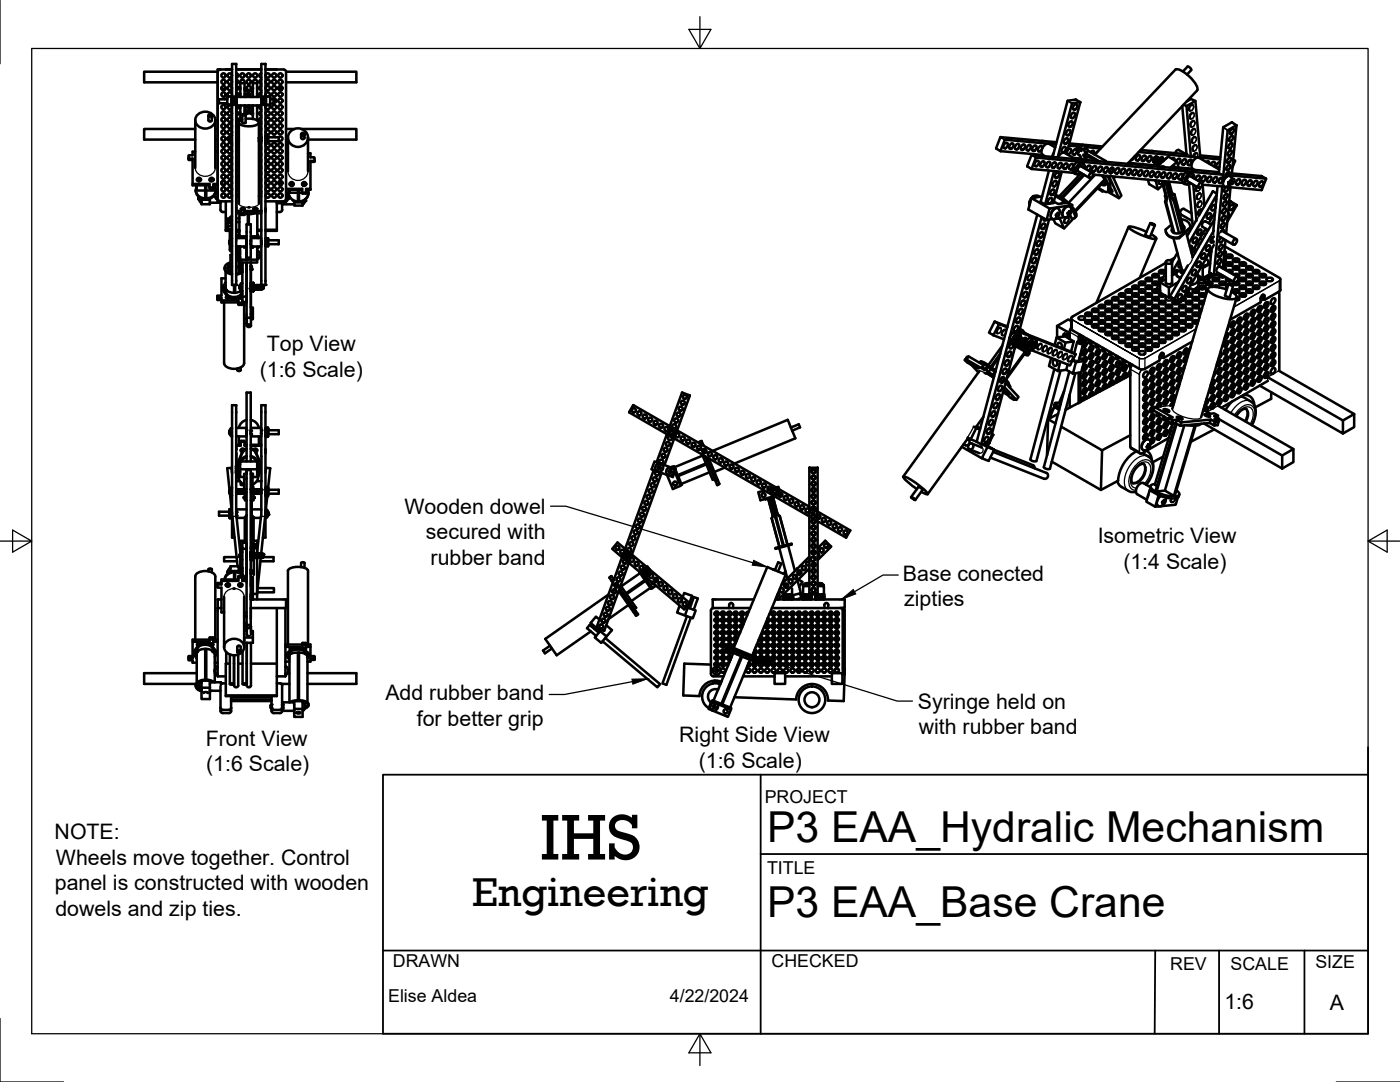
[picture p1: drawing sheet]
<svg xmlns="http://www.w3.org/2000/svg" width="279mm" height="216mm" viewBox="0 0 279 216" stroke-linecap="round" stroke-linejoin="round" font-family="sans-serif">
<defs><g id="words">
<text font-size="13.1" x="107.7" y="171.5">IHS</text>
<g font-size="8.5">
<text x="153.1" y="168">P3 EAA_Hydralic Mechanism</text>
<text x="153.1" y="183">P3 EAA_Base Crane</text>
</g>
<text font-size="8.2" x="94.2" y="180.8">Engineering</text>
<g font-size="4.3">
<text x="53.3" y="70">Top View</text>
<text x="51.8" y="75.1">(1:6 Scale)</text>
<text x="80.7" y="102.5">Wooden dowel</text>
<text x="85" y="107.6">secured with</text>
<text x="85.9" y="112.7">rubber band</text>
<text x="219.1" y="108.4">Isometric View</text>
<text x="224.2" y="113.5">(1:4 Scale)</text>
<text x="180.2" y="115.8">Base conected</text>
<text x="180.4" y="120.9">zipties</text>
<text x="76.9" y="139.7">Add rubber band</text>
<text x="183.2" y="141.4">Syringe held on</text>
<text x="41.1" y="148.8">Front View</text>
<text x="83.2" y="144.8">for better grip</text>
<text x="135.6" y="148">Right Side View</text>
<text x="183.4" y="146.5">with rubber band</text>
<text x="41.1" y="153.9">(1:6 Scale)</text>
<text x="139.4" y="153.2">(1:6 Scale)</text>
<text x="10.9" y="167.4">NOTE:</text>
<text x="11.2" y="172.6">Wheels move together. Control</text>
<text x="10.9" y="177.7">panel is constructed with wooden</text>
<text x="11.1" y="182.7">dowels and zip ties.</text>
<text x="244.3" y="201.4">1:6</text>
<text x="265.4" y="201.5">A</text>
</g>
<g font-size="3.5">
<text x="152.6" y="160.3">PROJECT</text>
<text x="153.1" y="174.3">TITLE</text>
<text x="78.4" y="193">DRAWN</text>
<text x="154" y="192.9">CHECKED</text>
<text x="233.5" y="193.5">REV</text>
<text x="245.6" y="193.6">SCALE</text>
<text x="262.5" y="193.1">SIZE</text>
<text x="77.5" y="199.9">Elise Aldea</text>
<text x="133.7" y="200">4/22/2024</text>
</g>
</g></defs>
<!-- layer: Visible -->
<g fill="none" stroke="#000" stroke-width=".51">
<path d="M43.4 14.4v25.8h2.9M43.4 14.3h-14.6v2.1h14.6M43.5 14.4v25.2M44 13.9l-.5 .2v.3M44.2 17.5l.2 .4h.5M44.4 17.8h.6M44.4 17.8h-.1M44.8 19.7l-.5 .1M45.4 19.3h.8v1.6h-.8zM45.4 19.7h-.6v.1M45.4 19.8h-1.7v.8h1.7M46 19.2a.43 .43 0 0 0 .2-.6 .43 .43 0 0 0-.7 0 .43 .43 0 0 0 .2 .6"/>
<path d="M46.2 19.3h1.8M46.2 19.7v.8M46.3 13.9h-2.9v.5M46.3 19.3v-6.5h.8v44.1h-.8v-36M46.3 13.8l-1.2 .1M46.4 19.7v.8M46.5 19.7v.8M46.6 19.7v.8M46.8 19.7v.8M46.9 19.7v.8M47 19.7v.8M47.1 20l.1 .6"/>
<path d="M47.1 13.9h5.1M47.1 19.8l.1 .1M47.1 13.8h5.1M47.2 14.6a.43 .43 0 0 1 .4 .5 .43 .43 0 0 1-.4 .4M47.2 15.9a.43 .43 0 0 1 .4 .4 .43 .43 0 0 1-.4 .5M47.2 17.1a.43 .43 0 0 1 .4 .5 .43 .43 0 0 1-.4 .4M47.2 18.4a.43 .43 0 0 1 .4 .4 .43 .43 0 0 1-.3 .4M47.2 19.7h-.1M47.2 19.9v.3M47.2 19.9h.1M47.2 19.9v.1M48 19.3v-2.7h.8v2.7"/>
<path d="M48 17.4v.3M48 18.7v.3M48.7 16.6a.43 .43 0 0 0-.3-.7 .43 .43 0 0 0-.4 .7M48.8 17.5v.2M48.8 18h1.7M49 19.3a.79 .79 0 0 1 .1-1 .79 .79 0 0 1 1.1 0 .79 .79 0 0 1 0 1M49.4 18.8h.1M49.4 18.8v.1M49.4 18.9h.1M49.4 18.9l.2 .1M49.5 18a.43 .43 0 0 1-.2-.7 .43 .43 0 0 1 .7 0 .43 .43 0 0 1-.2 .7M49.5 18h.3"/>
<path d="M49.5 18.8h.1M49.5 18.9h.1M49.5 18.8h-.1M49.6 18.9v.1M49.6 18.8h-.2M49.6 18.6h.1M49.6 18.9h.1M49.6 18.7h.1M49.6 19v.1M49.6 18.6v.1M49.6 19.1h.1M49.6 18.5h.1"/>
<path d="M49.6 18.6v.2M49.6 19h.1M49.7 19h-.1M49.7 18.6h-.1M49.7 18.6v.2h.1M49.7 18.9h.1M49.7 18.7h.1M49.7 18.6v.1M49.7 19v.1M49.7 18.9v.1M49.8 18.8h.1M49.8 18.9h.1"/>
<path d="M49.8 18.8l.1 .1M49.8 18.8h-.1M49.8 18.9h-.1M49.8 18.9l-.1 .1v.1M49.8 18.8v.1M49.9 18.8h-.1M49.9 18.9h-.1M50.5 19.3v-2.7h.8v2.7M50.5 17.5v.2M51.3 16.6a.43 .43 0 0 0-.4-.7 .43 .43 0 0 0-.3 .7M51.3 19.3h1.8M51.3 17.4v.3"/>
<path d="M51.3 18.7v.3M52.1 19.3h-4.9v1.7h5M52.2 14.6a.43 .43 0 0 0-.5 .5 .43 .43 0 0 0 .5 .4M52.2 15.9a.43 .43 0 0 0-.5 .4 .43 .43 0 0 0 .5 .5M52.2 17.1a.43 .43 0 0 0-.5 .5 .43 .43 0 0 0 .5 .4M52.2 18.4a.43 .43 0 0 0-.5 .4 .43 .43 0 0 0 .3 .4M52.3 19.7v.8M52.4 19.7v.8M52.5 19.7v.8M52.6 19.7v.8M52.8 19.7v.8M52.9 19.7v.8"/>
<path d="M53 13.9h3.6l.4 .2 .1 .3M53 19.3v-6.5h-.8v29.2M53 13.8l2.2 .1M53 18.9l.2 .3M53 15a.43 .43 0 0 1 .7-.3 .43 .43 0 0 1 0 .7 .43 .43 0 0 1-.7-.3M53 16.3a.43 .43 0 0 1 .7-.3 .43 .43 0 0 1 0 .7 .43 .43 0 0 1-.7-.3M53 17.5a.43 .43 0 0 1 .7-.3 .43 .43 0 0 1 0 .7 .43 .43 0 0 1-.7-.3M53 18.8a.43 .43 0 0 1 .7-.3 .43 .43 0 0 1-.1 .7M53 19.7v.8M53.9 19.8h.7v.9h-.7M53.9 19.7h.8M54.7 19.7l-.1 .8"/>
<path d="M54.7 19.7a.43 .43 0 0 1 .4 .4 .43 .43 0 0 1-.5 .4M55.5 17.5h.5l.3 .4M55.5 17.8l.7 .1M57.1 14.3h14v2.1h-14M57.1 14.4v25.2M214.7 19.9l-1.7 .3M214.7 19.9h.1M214.7 19.9l.9 .5M236.1 14.3l.9-1h.3l.4 .7-.8 .9M238.9 18.1l-13.9 14.6M238.9 18a1.6 1.6 0 0 0-.5-1.6l-1.6-1.6a2.64 2.64 0 0 0-2.2-.9l-16.1 17M37.7 31.6h-.1l.1 .3"/>
<path d="M38.4 31.9h-.7v-.3h.7v5.4h3.4M38.4 36.7h3.4v.6M39 30.3h-.6v.7l-.8 .1v.5M39 25.7h-10.2v2.2h10.2M39 24v9.5M39.1 37.9v.2M39.1 38.1a2.07 2.07 0 0 0 3.4 1.2M39.3 37v1h1.7M39.3 37.2a1.78 1.78 0 0 0 .3 1.9 1.78 1.78 0 0 0 1.9 .5 1.67 1.67 0 0 0 1.4-2.4M39.3 36l.4-.2 .4 .2M39.4 35.8l.2 .4M39.5 35.8l.3 .4"/>
<path d="M39.6 22.8a1.98 1.98 0 0 1 2.2-.4 1.98 1.98 0 0 1 1.1 2 2.07 2.07 0 0 1-2.1 1.2 2.07 2.07 0 0 1-1.8-1.6v-.5zM39.7 39.8h.1M39.7 39.5h.1M39.7 39.7h.1M39.7 39.6h.1M39.7 39.7l.4 .7M39.7 39.5v.1M39.7 39.6v.3v-.2M39.7 39.3v.2M40.2 39.6v.3h1.7M41 37v2.4h.2v-2.4M41.6 23.1v.9"/>
<path d="M41.6 24a.36 .36 0 0 0 .3 .3 .36 .36 0 0 0 .4-.3M41.8 22.9h.3v.3h-.3zM41.8 36l.4-.2 .4 .2M41.9 37.4l-.1-.1 .1 .4M41.9 39.6v1.1h-1.7v-.8M42.3 23.1v.9M42.3 35.8l-.3 .4M42.4 35.8l-.2 .4M42.5 37.4h-.6v.3h.6M42.6 37h.8M42.9 37v1h-1.7M42.9 38.9h.1"/>
<path d="M42.9 39l.4 .7M42.9 39h.1M42.9 38.8l-.2 .2M42.9 38.9v.1M43 24v9.5M43 30.3h.4M43 25.7h.4M43 27.9h.4M43.1 37.9v.2M43.1 38.1l-.1 .3M43.3 39.7h.1M43.3 39.8h.1"/>
<path d="M43.4 36.7h-.8l-.1 1 .1-.4M43.4 39.7h.1M43.4 38.2a.66 .66 0 0 0-.5 .7M43.5 39.6v.3l.5 .3M44.7 20.6l.7 .1M44.8 36.1a.43 .43 0 0 0-.5 .1 .43 .43 0 0 0-.1 .5l.6 .2M45.7 27.7h.1M45.7 27.9h.1M45.7 27.7v.1M45.7 27.6h.1M45.7 27.8l.1 .2-.1-.1M45.8 27.9l.3 .6"/>
<path d="M45.8 27.7l-.1 .1M45.8 27.7h-.1M45.8 27.6v.1M45.8 27.7h.1M45.8 27.6l-.1 .1M45.8 20.9a.43 .43 0 0 0-.3 .7 .43 .43 0 0 0 .7 .1 .43 .43 0 0 0-.1-.7M45.9 27.2a.43 .43 0 0 0-.5 .4 .43 .43 0 0 0 .4 .5M46.1 27l-.3 .6M46.2 28.5v.1M46.2 28.6h.1M46.2 27h.1M46.2 20.9h.8"/>
<path d="M46.2 21h.1M46.2 20.9l-.4 .1M46.3 27h.1M46.3 28.5v.1M47.1 20.3l.1 .3M47.1 27.4l.1 .8M47.1 28l.1 .1M47.1 20.9h.1M47.1 20.5l.1 .1M47.1 27.4h.1M47.1 28.1h.1M47.2 20.9h.1"/>
<path d="M47.2 22.2a.43 .43 0 0 1 .4 .4 .43 .43 0 0 1-.4 .5M47.2 23.5a.43 .43 0 0 1 .4 .4 .43 .43 0 0 1-.4 .4M47.2 24.7a.43 .43 0 0 1 .4 .5 .43 .43 0 0 1-.4 .4M47.2 26a.43 .43 0 0 1 .4 .4 .43 .43 0 0 1-.4 .4M47.2 27.2l.3 .2M47.2 28.5a.43 .43 0 0 1 .4 .4 .43 .43 0 0 1-.4 .5M47.2 29.8a.43 .43 0 0 1 .4 .4 .43 .43 0 0 1-.4 .4M47.2 31a.43 .43 0 0 1 .4 .5 .43 .43 0 0 1-.4 .4M47.2 32.3a.43 .43 0 0 1 .4 .4 .43 .43 0 0 1-.4 .4M47.2 33.5a.43 .43 0 0 1 .4 .5 .43 .43 0 0 1-.4 .4M47.2 34.8a.43 .43 0 0 1 .4 .5 .43 .43 0 0 1-.4 .4M47.2 36.1a.43 .43 0 0 1 .4 .4 .43 .43 0 0 1-.4 .4"/>
<path d="M47.2 37.3a.43 .43 0 0 1 .4 .5 .43 .43 0 0 1-.4 .4M47.2 38.6a.43 .43 0 0 1 .3 .5M47.2 27.4v.8M47.2 27.4v.1M47.2 28.1v.1M47.2 20.6h.1M47.2 39.5h.1M47.2 28.1h.1M47.2 27.5l.1 .6M47.2 28.2h.1M47.2 27.5h.1M47.3 27.4l.1 .8"/>
<path d="M47.3 27.4h.1M47.3 28.1h.1M47.3 28.1l-.1 .1M47.3 27.4l-.1 .1M47.3 27.4l.1 .1M47.3 28.1l.1 .1M47.4 28.2h.1M47.4 21l.1 .5-.3 .3M47.4 27.5l.1 .6M47.5 27.4l.1 .8M47.5 27.4l-.1 .1M47.5 27.4h.1"/>
<path d="M47.5 28.1h.1M47.5 28.1l-.1 .1M47.5 28.1l.1 .1M47.5 27.4l.1 .1M47.6 27.6h.1M47.6 27.5l.1 .5M47.6 28.2h.1M47.6 27.5h.1M47.6 27.5l.1 .4M47.7 39.2h-.5l-.1 2.3M47.7 24.4v16.2M47.7 28.1l-.1 .1"/>
<path d="M47.7 27.4l-.1 .1M48 21v3v-.3M48 21.2v.3M48 22.5v.3M48.3 22.9v1.5l.4 .2 .3-.2v-1.5M48.3 22.9l.4-.1 .3 .1-.3 .1zM48.4 22.9h.6zM48.8 21v1.7v-.2M48.8 22.2h1.7M48.9 21a.79 .79 0 0 0 .7 1.2 .79 .79 0 0 0 .8-1.2M49 22.9a.95 .95 0 0 1 1.5 .1M49 23.7h.6a2.5 2.5 0 0 1 2.1 .6 .91 .91 0 0 1-1 .8l-1.2 .1a2.06 2.06 0 0 1-1.8-.7l.3-.5 .4-.1"/>
<path d="M49.1 22.9a.76 .76 0 0 1 1.3 0M49.4 21.3h.1M49.4 21.3v.1M49.4 21.4h.1M49.4 22.2l.2 .1 .2-.1M49.4 21.4l.2 .2M49.5 21.3h.1M49.5 21.4h.1M49.5 21.3h-.1M49.5 21.4l.1 .1M49.5 22.2h.3M49.5 22.2l-.3 .5"/>
<path d="M49.6 21.3h.1M49.6 21.4v.1M49.6 21.3h-.2M49.6 21.1v.1M49.6 21.2h.1M49.6 21.5v.1M49.6 21.1l-.1 .2M49.6 21.6h.1M49.6 21.1h.1M49.6 21.2v.1M49.6 21.5h.1M49.6 21.6v.1"/>
<path d="M49.7 22.2h-.1M49.7 21.2h-.1M49.7 21.6h-.1M49.7 21.1v.2h.1M49.7 21.4v.1M49.7 21.2l.1 .1M49.7 21.1v.1M49.7 21.5v.1M49.7 21.3h.1M49.8 22.2l.3 .4M49.8 21.3h.1M49.8 21.4h.1"/>
<path d="M49.8 21.3l.1 .1M49.8 21.4l-.1 .1M49.8 21.4l-.1 .1v.2M49.8 21.3v.1M49.9 21.3h-.1M49.9 21.4h-.1M50.5 21v2.7M50.5 22.5v.2M51.3 21v3M51.3 21.2v.3M51.3 22.5v.3M51.3 23.7v.3"/>
<path d="M51.7 27.6v.5M51.7 24.4v16.2M51.7 39.2h.5M51.7 27.4l.1 .8M51.7 27.4l.1 .7M51.7 27.4h.1M51.7 28.1h.1M51.7 28.1v.1M51.8 27.4v.8M51.8 27.4v.1M51.8 28.1v.1M51.8 27.5l.1 .6"/>
<path d="M51.8 28.2h.1M51.8 27.5h.1M51.9 21l-.1 .5 .4 .3M51.9 27.4l.1 .8M51.9 27.4h.1M51.9 28.1h.1M51.9 28.1l-.1 .1M51.9 27.4l-.1 .1M51.9 27.4l.1 .1M51.9 28.1l.1 .1M52 27.5l.1 .6M52 28.2h.1"/>
<path d="M52 27.5h.1M52.1 27.4v.7M52.1 27.4h.1M52.1 28.1h.1M52.1 28.1l-.1 .1M52.1 27.4l-.1 .1M52.1 27.4l.1 .5M52.1 28.1l.1 .1M52.1 27.4l.1 .1M52.2 22.2a.43 .43 0 0 0-.5 .4 .43 .43 0 0 0 .5 .5M52.2 23.5a.43 .43 0 0 0-.5 .4 .43 .43 0 0 0 .5 .4M52.2 24.7a.43 .43 0 0 0-.5 .5 .43 .43 0 0 0 .5 .4"/>
<path d="M52.2 26a.43 .43 0 0 0-.5 .4 .43 .43 0 0 0 .5 .4M52.2 28.5a.43 .43 0 0 0-.5 .4 .43 .43 0 0 0 .5 .5M52.2 29.8a.43 .43 0 0 0-.5 .4 .43 .43 0 0 0 .5 .4M52.2 31a.43 .43 0 0 0-.5 .5 .43 .43 0 0 0 .5 .4M52.2 32.3a.43 .43 0 0 0-.5 .4 .43 .43 0 0 0 .5 .4M52.2 33.5a.43 .43 0 0 0-.5 .5 .43 .43 0 0 0 .5 .4M52.2 34.8a.43 .43 0 0 0-.5 .5 .43 .43 0 0 0 .5 .4M52.2 36.1a.43 .43 0 0 0-.5 .4 .43 .43 0 0 0 .5 .4M52.2 37.3a.43 .43 0 0 0-.5 .5 .43 .43 0 0 0 .5 .4M52.2 38.6a.43 .43 0 0 0-.5 .5M52.2 27.2l-.4 .2M52.3 20.9h.8v-1.6h.8v1.6h-.8"/>
<path d="M53 27h.1M53 20.9v36h-.8v-14.7M53 21.3a.43 .43 0 0 1 .7-.3 .43 .43 0 0 1 0 .7 .43 .43 0 0 1-.7-.3M53 22.6a.43 .43 0 0 1 .7-.3 .43 .43 0 0 1 0 .7 .43 .43 0 0 1-.7-.3M53 23.9a.43 .43 0 0 1 .7-.4 .43 .43 0 0 1 0 .8 .43 .43 0 0 1-.7-.4M53 25.1a.43 .43 0 0 1 .7-.3 .43 .43 0 0 1 0 .7 .43 .43 0 0 1-.7-.3M53 26.4a.43 .43 0 0 1 .7-.4 .43 .43 0 0 1 0 .8 .43 .43 0 0 1-.7-.4M53 30.2a.43 .43 0 0 1 .7-.4 .43 .43 0 0 1 0 .8 .43 .43 0 0 1-.7-.4M53 31.4a.43 .43 0 0 1 .7-.3 .43 .43 0 0 1 0 .7 .43 .43 0 0 1-.7-.3M53 32.7a.43 .43 0 0 1 .7-.4 .43 .43 0 0 1 0 .8 .43 .43 0 0 1-.7-.4M53 33.9a.43 .43 0 0 1 .7-.3 .43 .43 0 0 1 0 .8 .43 .43 0 0 1-.7-.4M53 35.2a.43 .43 0 0 1 .7-.3 .43 .43 0 0 1 0 .7 .43 .43 0 0 1-.7-.3"/>
<path d="M53 36.5a.43 .43 0 0 1 .7-.4 .43 .43 0 0 1 0 .8 .43 .43 0 0 1-.7-.4M53 37.7a.43 .43 0 0 1 .7-.3 .43 .43 0 0 1 0 .7 .43 .43 0 0 1-.7-.3M53 39a.43 .43 0 0 1 .7-.3 .43 .43 0 0 1 0 .7 .43 .43 0 0 1-.7-.3M53 20.9l.1 .1M53.1 27.8v-.8h.4l-.1 .8M53.1 28.6h.3M53.1 21h.1M53.2 21h.1M53.2 28.6l-.2 .3M53.3 20.9l-.1 .1M53.4 27l.1 1.2M53.5 28.2l-.1 .4z"/>
<path d="M53.5 28.2l-.1-.4h-.3l-.1 .8M53.5 27.4h2.1M53.5 27.3l.3 .1M53.5 28.5a.43 .43 0 0 1 .4 .5 .43 .43 0 0 1-.5 .4 .43 .43 0 0 1-.4-.4M54.4 27.4l.3-.2 .3 .2M55.5 36.5h.4M55.6 27.4v.8h-2.1M55.6 27.4a.43 .43 0 0 1 .7 0 .43 .43 0 0 1 0 .6 .43 .43 0 0 1-.7 0M55.9 36.5l.4 .3M57.1 37.7h3.2v.7M57.1 30.6h.4M57.1 37.9h3.2"/>
<path d="M57.1 38.6h.1M57.1 25.7h1.7M57.1 27.9h.4M57.1 39.6l-.1 .3-.4 .3h-3.6M57.1 38.6l.4 .5M57.5 27.5v6.7M57.5 39.1h.2M57.5 39.1v.2M57.5 39.5l-.2 .5-.3 .2M57.5 39.3v.2M57.5 39.5h.1M57.6 38.4l.2 .9"/>
<path d="M57.6 37.9a1.96 1.96 0 0 0 2 2.3 1.96 1.96 0 0 0 1.9-2.3M57.8 37.9v.6h1.7M57.8 36.8l.4-.3 .4 .3M58 36.6l.3 .5M58 36.6l.4 .4M58.1 26.2a1.91 1.91 0 0 1 2.8 0 1.91 1.91 0 0 1-.4 2.9 1.91 1.91 0 0 1-2.5-.4 1.91 1.91 0 0 1 .1-2.5zM58.4 40l.3 .2M59.5 37.9v2.1h.2v-2.1M59.7 38.5h.6M60.1 26.8v.7M60.1 27.5a.35 .35 0 0 0 .3 .3 .35 .35 0 0 0 .4-.3M60.2 25.7h10.9v2.2h-9.6"/>
<path d="M60.3 36.8l.4-.3 .4 .3M60.4 38.4h-.1l.1 .2M60.8 26.8v.7M60.8 36.5l-.3 .5M60.9 36.6l-.3 .5M60.9 39.9h.1M60.9 39.9v.1M61 38.4h-.6v.2h.6M61.4 37.9v.6h-.3M61.5 30.6h.5v.8l.8 .1-.1 .8 .1-.3M61.5 27.5v6.7M61.6 38.4v.1a1.84 1.84 0 0 1-1.2 1.7"/>
<path d="M62 37.7h-.9l-.1 .9 .1-.2M62 32.3h.7M62.7 32.1h-.7v5.8h-.9M199.6 27.4l-.8 2.2 .9 .6M199.7 27.4l11.2 1M199.7 30.2l8.4 .7M199.7 27.4h-.1M200.5 28.7l.2-.2 .4 .1a.68 .68 0 0 1-.1 .7 .68 .68 0 0 1-.7 .2l-.1-.2zM200.6 27.9l-.9 2.3M200.6 27.9l8.4 .8M201.6 28.8l.2-.2 .4 .1a.68 .68 0 0 1-.1 .7 .68 .68 0 0 1-.6 .2l-.1-.2zM202.7 28.9l.3-.2 .4 .1a.68 .68 0 0 1-.1 .7 .68 .68 0 0 1-.7 .2l-.1-.2z"/>
<path d="M203.9 29.1l.2-.2h.4a.68 .68 0 0 1-.1 .7 .68 .68 0 0 1-.6 .2l-.1-.2zM205 33.2l.9 .5M205.1 29.2l.2-.2h.4a.68 .68 0 0 1-.1 .7 .68 .68 0 0 1-.7 .3l-.1-.3zM205.8 31l14.7 1.3M205.8 31l-.8 2.2M205.8 39.5l-.4 .8 .1 .6M205.9 33.6v.1M205.9 33.7l8.3 .8M206.2 39.2l.4 .2M206.2 39.2l-.4 .3M206.2 39.2l.9-.2 .4 .3M206.2 29.3l.2-.2h.4a.68 .68 0 0 1-.1 .7 .68 .68 0 0 1-.7 .3v-.3z"/>
<path d="M206.6 39.4h.1M206.7 32.3l.2-.2 .4 .1a.68 .68 0 0 1-.1 .7 .68 .68 0 0 1-.7 .2l-.1-.2zM206.7 31.5l-.8 2.2M206.8 31.5l37.2 3.4M206.8 31.4l-.1 .1M207.8 32.4l.2-.2 .4 .1a.68 .68 0 0 1-.1 .7 .68 .68 0 0 1-.6 .2l-.1-.2zM207.9 28.1l.3 .1M208 39.2l-2.2 .3M208 29.6l-.1-.4a.66 .66 0 0 0-.7 .3 .66 .66 0 0 0 .1 .7l.6-.4M208.9 32.5l.3-.2 .4 .1a.68 .68 0 0 1-.1 .7 .68 .68 0 0 1-.7 .2l-.1-.2zM209.3 28.7l1.4 .1M209.3 34l-1.6 6.3"/>
<path d="M209.8 38l.2-.1h.4a.68 .68 0 0 1-.1 .7 .68 .68 0 0 1-.7 .2v-.2zM210.1 32.6l.2-.2 .4 .1a.68 .68 0 0 1-.1 .7 .68 .68 0 0 1-.7 .2v-.2zM210.2 36.3l.3-.2 .4 .1a.68 .68 0 0 1-.1 .7 .68 .68 0 0 1-.7 .2l-.1-.2zM210.3 30.5l-.3 .8M210.4 34.1l-1.8 6.7M210.6 29.4l-1.2-.7a1.49 1.49 0 0 0-1.3 2.2l.5 .3M210.6 39.1l1.7 1M210.7 39l1.2 .4 1.6 1.3M210.7 34.6l.2-.2 .4 .1a.68 .68 0 0 1-.1 .7 .68 .68 0 0 1-.6 .2l-.1-.2zM211.3 32.7l.2-.2 .4 .1a.68 .68 0 0 1-.1 .7 .68 .68 0 0 1-.7 .2l-.1-.2zM211.9 34.3l-1.7 6.2M212.1 29.5l.2-.2 .4 .1a.68 .68 0 0 1-.1 .7 .68 .68 0 0 1-.7 .2l-.1-.2z"/>
<path d="M212.4 32.8l.2-.2 .4 .1a.68 .68 0 0 1-.1 .7 .68 .68 0 0 1-.7 .2v-.2zM212.5 30.5l2.1 1.2M212.5 27.8l.2-.2 .4 .1a.68 .68 0 0 1-.1 .7 .68 .68 0 0 1-.6 .2l-.1-.2zM212.5 30.5l-.7 .1-.7 .8M213 26.1l.2-.2 .4 .1a.68 .68 0 0 1-.1 .7 .68 .68 0 0 1-.7 .2v-.2zM213 20.2l-2.9 11.1M213.1 29.9l.5-.2a.67 .67 0 0 1 .1 .7 .67 .67 0 0 1-.7 .3l-.1-.1M213.3 29l1.9 .2M213.4 28.6l6.6 .6M213.4 24.4l.2-.2 .4 .1a.68 .68 0 0 1-.1 .7 .68 .68 0 0 1-.6 .2l-.1-.2zM213.5 32.9l.3-.2 .4 .1a.68 .68 0 0 1-.1 .7 .68 .68 0 0 1-.7 .2l-.1-.2zM213.9 22.7l.2-.2 .4 .1a.68 .68 0 0 1-.1 .7 .68 .68 0 0 1-.7 .2v-.2z"/>
<path d="M213.9 20.7l-2.8 10.7M214.1 33.3l.5 .3M214.2 31.5l1.6 .1M214.2 31.7h.4M214.2 30l.3-.2h.4a.68 .68 0 0 1-.1 .8 .68 .68 0 0 1-.7 .2l-.1-.2zM214.3 21l.3-.2 .3 .1a.68 .68 0 0 1 0 .7 .68 .68 0 0 1-.7 .2l-.1-.2zM214.6 34.2l.1 .3a.58 .58 0 0 0 1 0M214.9 29.6l.3 .7M215 32.3l-.6 .5-.3 .8v.9l.5 .2v-.5M215.2 34.2l2.2 1.3M215.2 30.4v.2a.31 .31 0 0 0 .3 .4M215.4 32.5l-.3 .5a1.09 1.09 0 0 0-.5 1.1v.1"/>
<path d="M215.5 31.1l.4 .8M215.6 20.4l-1.7 .3M215.6 20.4l-2.7 10.3M215.6 34.6h.3M215.7 29.3l-.3-.2-.5 .5 .9 .5-.3-.7M215.7 34.5a.91 .91 0 0 1-1.1 .2M215.7 34.6l-4.3 4.6M215.8 33.2l2.2 1.3M215.8 33.2a.62 .62 0 0 0-.6 .3 .62 .62 0 0 0 .1 .7M216 28.9l-.5 .5M216.2 34.8l-4.4 4.6M216.2 32.6h-.7l-.5-.3 .8 .1 .4 .2 .1 .9a.6 .6 0 0 0-.2-.8 .6 .6 0 0 0-.8 .2l-.4 .4-.3 .9"/>
<path d="M216.3 32.9l.2 .2-.1 .5M216.3 31.9a.73 .73 0 0 1 .9 .1M216.4 34.9l-4.4 4.6M216.7 29.3l-.7-.4-.5 .5 .7 .4M216.8 31.4l-.5 .5M216.8 31.4a1.23 1.23 0 0 1 1.2 .3l.5 .4M216.8 33.8a.66 .66 0 0 1 .8-.7 .81 .81 0 0 1-.3 1M216.8 29.4l2.9 .2M216.8 29.4l-.1-.1-.5 .5 .1 .1M217 31.3l-.4-.3-.4-.1 .4 .6M217.1 30l.1 .1M217.1 30.1l-.3-.7-.5 .5 .3 .7"/>
<path d="M217.5 34.7l.2-.2h.4a.63 .63 0 0 1-.1 .7 .63 .63 0 0 1-.6 .2zM217.7 30.4l.5-.3 .1 .6M218.1 34.8l17.9 1.7M218.1 33.4l.3-.2h.3a.68 .68 0 0 1 0 .7 .68 .68 0 0 1-.7 .3l-.1-.3zM218.5 34.9l-5.3 5.6 .8 .4M219.1 30.2l-.4 .4M219.1 37.5l.3 .3 .6 .4 .1-.1M219.3 33.5l.2-.2h.4a.68 .68 0 0 1-.1 .7 .68 .68 0 0 1-.7 .3v-.3zM219.9 35l.5 .8a.8 .8 0 0 1 .1 1.2l-.8-.2M220 38v.2M220.2 35l.6 1a2.69 2.69 0 0 1 .3 2.2 2.23 2.23 0 0 1-1.9-.8M220.2 36.4l.6 .2"/>
<path d="M220.4 33.6l.3-.2h.4a.68 .68 0 0 1-.1 .7 .68 .68 0 0 1-.7 .3l-.1-.3zM220.5 35.8l-6 6.3M220.5 32.3l.2-.2 .1 .2M220.5 36l-5.9 6.2M220.6 36.1h-.2M220.7 32.1l-3.6-2-.5 .5 2.8 1.6M220.8 32.3l22.5 2.1M220.9 35.1l.5 .8 .2 .6M221.1 38.3l2.2 1.2M221.3 35.1l2 4.4 .5-.5-1.7-3.8M221.4 34h.1M221.6 37.6l.4 .7-.6-.4"/>
<path d="M221.6 36.6v1M221.6 37.6l-.5 .6M221.9 33.4l.1 .1M222 33.5l.2 .5-.5 .6-.2-.6zM222.2 34l.1-.3-.3-.3a.68 .68 0 0 0-.5 .5 .68 .68 0 0 0 .1 .7l.2-.1 .4-.4M222.6 35.3l-.4 .3M222.7 33.8l.3-.2h.3a.68 .68 0 0 1 0 .7 .68 .68 0 0 1-.7 .3l-.1-.3zM223.9 33.9l.2-.2h.4a.68 .68 0 0 1-.1 .7 .68 .68 0 0 1-.7 .3v-.3zM225 34l.3-.2h.3a.68 .68 0 0 1 0 .7 .68 .68 0 0 1-.7 .3l-.1-.2zM225.2 32.5l5.9 .5M226.2 34.1l.2-.2h.4a.68 .68 0 0 1-.1 .7 .68 .68 0 0 1-.7 .3v-.2zM226.4 31.3l-.3 .5-.4 .2"/>
<path d="M226.9 31.2l.2-.2h.4a.68 .68 0 0 1-.1 .7 .68 .68 0 0 1-.7 .3v-.3zM227.3 30.3l16.2 1.5M227.3 34.2l.2-.2h.4a.68 .68 0 0 1 0 .8 .68 .68 0 0 1-.7 .2l-.1-.2zM227.6 29.9l9.3 .9M228 31.3l.2-.2h.4a.68 .68 0 0 1 0 .7 .68 .68 0 0 1-.7 .3l-.1-.3zM228.5 34.3l.2-.2h.4a.68 .68 0 0 1-.1 .8 .68 .68 0 0 1-.7 .2v-.2zM229.1 35.9l.2 .8 1.8 1.1 1.4-1.3M229.2 31.4l.2-.2h.4a.68 .68 0 0 1-.1 .7 .68 .68 0 0 1-.7 .3l-.1-.3zM229.6 34.4l.3-.2h.3a.68 .68 0 0 1 0 .8 .68 .68 0 0 1-.7 .2l-.1-.2zM229.8 30.1h.2M230.1 32.3h.2M230.1 32.3h.1"/>
<path d="M230.2 32.3h.1M230.3 32.4a.6 .6 0 0 1-.1-.8 .6 .6 0 0 1 .8-.2l-.4-.1-.3 .5v.5l.2 .1M230.4 32.4h.1M230.4 31.5l-.1 .3M230.5 36h.1M230.6 31.6l-.2 .3M230.7 36l.4 1.8M230.7 31.2l.1 .1M230.8 34.5l.2-.2 .4 .1a.68 .68 0 0 1-.1 .7 .68 .68 0 0 1-.7 .2v-.2zM230.8 31.7l-.2 .3M230.9 31.3h-.3l-.3 .4-.1 .5 .2 .2M230.9 32.7h.1"/>
<path d="M231 31.8l-.2 .3M231.1 31.4h-.3l-.3 .4-.1 .4 .2 .3M231.1 31.4h.1M231.1 32.8h.1M231.1 31.5h-.3l-.3 .3-.1 .5 .3 .3M231.2 31.9l-.2 .3M231.3 31.5l-.4 .1-.2 .3-.1 .4 .1 .3M231.3 36l-.1 .5 .2 .2M231.3 31.6h-.3l-.3 .3-.1 .5 .2 .3M231.4 32l-.2 .3M231.5 31.7l-.3-.1-.3 .4-.1 .5 .2 .3M231.6 32.7l.2-.5 .4-.1-.4 .1-.3 .5"/>
<path d="M231.6 32.1l-.2 .4M231.6 31.7l-.3 .1-.2 .3-.2 .5 .2 .2M231.6 31.7h.1M231.6 33.3l.5-.1 .4 .2M231.7 31.8l-.3-.1-.3 .4-.1 .5 .2 .3M231.8 32.2l-.2 .4M231.8 31.8l-.3 .1-.3 .3-.1 .5 .2 .2-.1-.4 .1-.3a.38 .38 0 0 1 .6-.3M231.8 31.8v.1M231.9 34.6l.2-.2 .4 .1a.68 .68 0 0 1-.1 .7 .68 .68 0 0 1-.6 .2l-.1-.2zM232 32l-.2-.1-.3 .3-.2 .7 .2-.7 .3-.3 .3 .1M232.1 32.2l-.1 .1M232.1 36.9l.6 2.5-.2 .8 1.7 6.2"/>
<path d="M232.1 32l-.1-.6-.9 .3-.3 .6 .1 .4M232.2 36.8l.7 2.7-.2 .8M232.5 39.1l.2 .7M232.6 39l-.1 .1M232.6 36.5l2.7 10M232.9 31.5l-.3 .3M233 36.4l.7 2.9 .6 .8 1.6 6.1M233.1 34.7l.2-.2 .4 .1a.68 .68 0 0 1-.1 .7 .68 .68 0 0 1-.7 .2v-.2zM233.2 36.3l.7 2.9 .5 .7 1.7 6.2 .1-.2M233.3 36.3l.6 2.2 .2 .3h.3l1.9 7M233.3 36.2l-.9 .4M233.6 33.5l1.3-1.2 .4 1.3"/>
<path d="M233.9 31.7l.4-.1 .1 .4M234 38.7l.4 .1M234 33.5h.1M234.2 33.4h.3M234.2 34.8l.2-.2 .4 .1a.68 .68 0 0 1 0 .7 .68 .68 0 0 1-.7 .2l-.1-.2zM234.3 33.3h.2M234.3 33.3l-.2 .1M234.3 33.3l.1 .1M234.4 39.9l-.1 .2M234.6 30.6l.1-.4 .4-.3 1.6 .9M234.6 33.6h.2h-.2M234.6 33.5h-.3h.4"/>
<path d="M234.8 32.2a.57 .57 0 0 1 .7-.5 .76 .76 0 0 1-.4 1.1M234.9 32.3l-1.7-1.1-2.3 2M235.2 33.4l2.6 .3M235.4 34.9l.2-.2 .4 .1a.68 .68 0 0 1-.1 .7 .68 .68 0 0 1-.7 .2l-.1-.2zM235.9 21.2l.9 9.6M236 35.3l.4 .3M236.1 32l.2-.2h.4a.68 .68 0 0 1-.1 .8 .68 .68 0 0 1-.7 .2l-.1-.2zM236.5 36.2l-.1 .5M236.5 36.2v.3a.58 .58 0 0 0 1 0M236.8 21.2l.9 10M236.8 20.3l.9-.6 .9 .5-1.8 1-.6-.3M236.8 34.3h.7l.6 .3-.9-.1"/>
<path d="M236.9 35.1a.74 .74 0 0 0-.4 1.1M236.9 35.1l.3-.6-.4-.2-.8 1v1.2l.9 .3h.3l.3-.3M236.9 35.1l-.4 1.1M237 36.2l2.2 1.3M237 33.6v.2M237.2 32.1l.2-.2h.4a.68 .68 0 0 1-.1 .8 .68 .68 0 0 1-.6 .2l-.1-.2zM237.3 36.7l.7 8.4M237.4 36.6h.4M237.6 35.2l2.2 1.3M237.7 35.2a.62 .62 0 0 0-.7 .3 .62 .62 0 0 0 .1 .7M237.7 31.9l.1 .5M237.9 33.5v.4"/>
<path d="M238 21h-.4l-.2 .3-.1 .6 .2 .2M238.1 34.6v.9a.61 .61 0 0 0-.2-.8 .61 .61 0 0 0-.8 .2l-.2 .2M238.1 22.5l-.3 .1-.3 .4-.1 .4 .2 .3M238.1 34.9l.2 .2v.5M238.1 36.9l.7 7.1M238.3 24.2h-.3l-.3 .3-.1 .5 .1 .3M238.4 25.8h-.3l-.3 .4-.1 .4 .2 .3M238.5 27.4h-.3l-.3 .4-.1 .4 .2 .3M238.6 20.2l.9 11.2M238.6 35.7a.66 .66 0 0 1 .8-.6 .81 .81 0 0 1-.3 .9M238.7 29h-.4l-.3 .4v.5l.2 .2M238.8 30.6l-.4 .1-.3 .6"/>
<path d="M238.8 37.3l-.1 .4 .1 .4M239.3 31.5l4 2.3M239.3 31.5a1.49 1.49 0 0 0-1.3 2.2l.4 .2M239.3 36.7l.2-.2h.4a.63 .63 0 0 1-.1 .7 .63 .63 0 0 1-.6 .2zM239.5 38.6l-.3 .1-.3 .2-.1 .6 .2 .2M239.5 31l4 .4M239.9 36.9l4.5 .4M240 35.4l.2-.2h.4a.68 .68 0 0 1-.1 .7 .68 .68 0 0 1-.7 .3l-.1-.3zM240 36.9l.4 4.2M240.8 32.3l.4-.1 .1 .4M241.1 35.5l.2-.2h.4a.68 .68 0 0 1-.1 .7 .68 .68 0 0 1-.7 .3v-.3zM241.6 32.8l.2-.2a.45 .45 0 0 1 .6-.3l.1 .4-.2 .5"/>
<path d="M242.1 38.2l.7 .4M242.1 38.2l-2.8 4.7-.2-.2 .1-.5 .3-.4h.3M242.3 35.6l.2-.2h.4a.68 .68 0 0 1-.1 .7 .68 .68 0 0 1-.7 .3l-.1-.3zM242.7 39.7v.6M242.8 38.9l-5.5 9.6M243 37.1l-.9 8.9M243.5 32.4a.67 .67 0 0 0-.7 .4 .67 .67 0 0 0 .2 .7l.4-.2M243.9 37.2l-1.7 17.8M244 35.5a.65 .65 0 0 0-.7 .3 .65 .65 0 0 0 .1 .7 .67 .67 0 0 0 .6-.5M244.4 38.9l.2-.2h.4a.73 .73 0 0 1-.8 1zM244.5 35.5l-.4 .5-.1 .6a.61 .61 0 0 0 .8 .7 1.46 1.46 0 0 0 1-1.8M244.6 34.9l.6 .1"/>
<path d="M244.7 37.3l-.3 .4-.1 .6a.74 .74 0 0 0 .8-1M244.8 37.3l7 .6M245 33.1l.2-.2 .3 .1a.73 .73 0 0 1-.8 .9zM245.1 31.7l.2-.2h.4a.73 .73 0 0 1-.8 1zM245.1 36.5l.2 .2M245.1 36.4l.3 .2M245.2 36.8h.1M245.2 30.2l.3-.2 .3 .1a.73 .73 0 0 1-.8 .9zM245.2 36.4l.3 .2M245.3 35.1l.1-.6v-.1a.77 .77 0 0 0-.8 1v-.1a.67 .67 0 0 1 1.2 .3M245.3 36.6l.1 .1M245.3 36.7l-.1 .1"/>
<path d="M245.3 36.4l-.1-.1-.1 .2h.1M245.3 36.4l.3 .2M245.4 28.8l.2-.2h.3a.73 .73 0 0 1-.8 1zM245.4 36.7l-.2 .1M245.4 36.3l-.1 .1M245.4 36.3v.1M245.5 27.4l.2-.2h.4a.73 .73 0 0 1-.8 .9zM245.5 36.1h.1M245.5 36.4l-.1-.1 .2 .1M245.5 36.6l-.1 .1M245.6 36.3v.1M245.6 37.4l-.9 9.1"/>
<path d="M245.6 36.1l-.2 .1M245.6 36.4v.1M245.6 36.1l-.2 .2M245.6 36.6h-.1M245.7 25.9l.2-.2 .3 .1a.73 .73 0 0 1-.8 .9zM245.7 36.6l-.1 .1M245.8 35.3l1-10.3-1.8 1.1-1 10.2M245.8 35l6.8 .6M245.8 24.4l-1.7 1-.8 9M245.8 35.7h.4a.69 .69 0 0 1 0 .7 .69 .69 0 0 1-.6 .3M245.9 34.6l5.9 .5M245.9 24.4l.9 .6"/>
<path d="M245.9 24.4h-.1M246.1 31.9l.3 .2-.3-.1M246.5 32.1l-.5 1.3M246.9 36l.2-.2h.4a.68 .68 0 0 1-.1 .8 .68 .68 0 0 1-.7 .2l-.1-.2zM248 36.1l.2-.2h.4a.68 .68 0 0 1-.1 .8 .68 .68 0 0 1-.7 .2v-.2zM249.1 36.2l.3-.2h.4a.68 .68 0 0 1-.1 .8 .68 .68 0 0 1-.7 .2l-.1-.2zM250.3 36.3l.2-.2 .4 .1a.68 .68 0 0 1-.1 .7 .68 .68 0 0 1-.6 .2l-.1-.2zM251.5 36.4l.2-.2 .4 .1a.68 .68 0 0 1-.1 .7 .68 .68 0 0 1-.7 .2l-.1-.2zM251.8 35.1l.8 .5M251.8 35.1h.1M252.6 35.6l-.8 2.3M40.1 40.4h.1"/>
<path d="M40.2 40.3l-.1 .1M41.9 40.4h2.1v1.5M43.5 59.4h.7v.9h3.4v.5v-.9h-3.4M43.5 59.9h.7M44 41.9l.1 .2 .3 .2M44.1 40.2v.2M44.4 42.3h.7M44.5 57.4l.1 .6 .8 1.2M44.8 53.4a1.35 1.35 0 0 0 1.5 1.4M45 55.5h-.8v3.5h-.8l.1 .9-.1-.5M45 56.4a1.12 1.12 0 0 0-.3 1.4l.6 .9M45 54.2v3.6"/>
<path d="M45 57a.91 .91 0 0 0 .9 1.3l.8 .1M45 57.3l-.1 .2M45.1 45.8h.8M45.1 40.2v5.9h.8M45.3 59.5h.4M45.3 57.8l.1 .3M45.3 59.1v-.4l.1 .5M45.3 59.1l-.2 .1 .1 .3 .3 .1 .3-.1M45.5 53.6l.4 .6M45.5 53.3v-.1v.1M45.5 53.6h.1M45.5 53.5v.1"/>
<path d="M45.5 53.3h.1M45.5 53.5h.1M45.5 53.4v.1M45.5 53.3v.1M45.7 48.2h.1M45.7 48.3h.1M45.7 48.5h.1M45.7 48.3l.1 .1M45.8 48.5l.2 .4 .3 .2M45.8 48.2h-.1M45.8 48.3l-.1 .1M45.8 48.2l-.1 .1"/>
<path d="M45.8 48.2v.1M45.8 48.4v.2v-.1M45.8 48.2h.1M45.9 52.6l-.4 .7M45.9 49.8l.1 .3 .3 .1M45.9 43.6v.9l.4 .2M45.9 43.6h-.5v1.5M45.9 45.7v2.2M45.9 48.8v1M45.9 54.2h.1M45.9 52.7h.1M46 53.3h.3"/>
<path d="M46 52.4a1.05 1.05 0 0 0-1 1.5l1 .6M46.1 47.5l-.3 .7M46.2 49.1h.1M46.2 47.6h.1M46.2 47.5h.1M46.3 47.5v.1M46.3 43.2a.39 .39 0 0 0-.4 .4 .39 .39 0 0 0 .4 .3M46.3 50.9h-.3v3.7h.3M46.3 45.1h-.9v.6h.9M46.3 49.1h.1M46.7 56.9v1.6M46.9 56.9v1.6"/>
<path d="M47.1 50.6l.1 .6M47.1 47.5h2v1.7h-2M47.1 41.8l.1 .3M47.1 42.2h.1M47.1 51.2h.1M47.1 50.6h.1M47.1 44.3h.7M47.1 45.9h.7M47.1 47.3h.5M47.1 43.6h.7M47.1 40.2h.1M47.1 51.9v.3"/>
<path d="M47.2 50.6l.1 .1M47.2 50.6v.6M47.2 47l.4 .1M47.2 46.2h.6M47.2 51.2h.1M47.2 50.5h.1M47.2 51.2l.1 .1M47.3 50.7v.6M47.3 50.5v.8M47.3 50.5v.2M47.3 50.5v.1M47.3 51.3h.1"/>
<path d="M47.3 50.6h.1M47.3 50.6l.1 .1M47.3 50.6l.1 .3M47.4 51.7v-.7h.4l.1 .7M47.4 50.1v1.6M47.4 49.2v.4zM47.4 51.7h.1M47.4 50.5l-.1 .1M47.4 51.2l-.1 .1M47.4 51v-.8h.4v.8M47.4 50.2v-.2h.4v.2M47.4 51.7h.4"/>
<path d="M47.4 49.6h.4M47.6 47.1v.4M47.6 53.3l.1 .4M47.6 53.2l.1 .5M47.6 51.7v1.6h-.5M47.6 53.3v1.3h-.5M47.7 52.4l.5 .2M47.7 46.9l-.5 .1M47.7 53l.1 .8M47.7 53h.1M47.7 53.7h.1M47.7 53.7l-.1 .1"/>
<path d="M47.7 53l-.1 .1M47.7 53.7l.1 .1M47.8 53v.2M47.8 59.5h.4M47.8 46.8l-.2 .3 .2 .4M47.8 42.6v4.6h1.4M47.8 46l-.6 .1M47.8 57.4l.4 .7M47.8 57.3v.1M47.8 57.4v.1M47.8 57.2h.1M47.8 57.4h.1"/>
<path d="M47.8 57.3h.1M47.8 57.1h.1M47.8 53.1v.2M47.8 54.3h.1M47.8 57.1v.1M47.8 57v.1M47.9 49.5v-.3v2.6M47.9 49.5h.1M47.9 50.1h.1M47.9 52.6l-.1 1.7 .1-1h.4l.1 .3v.7h-.3M47.9 53.3v-.7h.4v.7M47.9 54.2h.4"/>
<path d="M47.9 51.7h.1M48 42.4v-.3h-.8v.5h.8M48.1 59.1a2.09 2.09 0 0 1-2.7 .1M48.1 58.7a2.09 2.09 0 0 1-2.7 .1M48.1 59.1l.3 .2M48.1 41.6h.7a.39 .39 0 0 1-.4 .2 .39 .39 0 0 1-.3-.2zM48.1 54.3l-.4 .2M48.1 42.4v.5M48.1 58l-.1 .1M48.2 58l-1.3 .4M48.2 56.5l-.4 .7M48.2 58.1h.1"/>
<path d="M48.2 56.5h.2M48.2 56.5h.1M48.3 52.6h.1M48.3 59.9h.1M48.4 58l-.2 .1M48.4 59.2h.8v1.1h-.8zM48.4 52.4v6.8M48.4 58.7l-.3 .4M48.4 58.3l-.3 .4M48.4 54.4l-1.3 .4M48.4 59.4l-.4 .2-.4-.1M48.7 42.4h-.6v.5h.6"/>
<path d="M48.7 49.2v.2h.5M48.8 42.6h3.4M49.1 47.9h.1M49.1 48.6l.1 .1M49.1 48.3l.1 .4M49.1 48h.1M49.1 48.7h.1M49.2 50.5v.3M49.2 51.1v.1M49.2 51.2v.2M49.2 48v.3M49.2 50.5h.1"/>
<path d="M49.2 48.7h.1M49.2 48h.1M49.2 50.3h.1M49.2 52.4v7.9h-.9v-.4M49.2 57.5h.1M49.2 48v.1M49.2 50.3v.2M49.2 55.5h.1M49.2 56.9h.1M49.2 57.6h.1M49.2 54.2v.1M49.2 53.6v.3"/>
<path d="M49.2 52.8v.3M49.2 52.6v.1M49.2 44.8h.8v6.6h-.8zM49.2 49.8v1.6M49.5 42.7v2.1M49.6 41.4h.2M49.7 42.7v2.1M50 53.3l.1 .5M50 56.5v1.6M50 48.7h.1M50 48.5l.1 .2M50 52.4v11h-.8"/>
<path d="M50 53.8h.1M50 48h.1M50.1 48v.5M50.1 48v.2M50.1 48.7h.1M50.1 52.4v.7M50.1 53.8v2.7M50.1 58.1v3.3M50.1 53.2l-.1-.1 .1 .6M50.1 53.7v.1M50.1 53.7l.1 .1M50.1 53.2l.1 .5"/>
<path d="M50.1 47.5h2v1.7h-2zM50.1 53.2h.1M50.1 48h.1M50.1 47.9h-.1M50.1 57.4v-.8h.4v.8M50.1 56.6v-.2h.4v.2M50.1 58.1h.4M50.1 53.1l.2 .1-.1 .5M50.1 53.1l.1 .6M50.1 53.1v.1M50.2 53.8h-.1M50.2 53.7h.1"/>
<path d="M50.2 53.7v.1M50.4 49.2v.2M50.5 49.2v.2h-.5M50.6 57.3v.3M50.6 57.1v.5M50.6 57.8l-.1 .3zM50.6 56.5v1.3l-.1-.4h-.4l-.1 .7M50.6 56.5h.1M50.6 41.6h.7a.39 .39 0 0 1-.4 .2 .39 .39 0 0 1-.3-.2zM50.6 56.9l.1 .8M50.6 56.9h.1M50.6 57.6h.1"/>
<path d="M50.6 57.6v.1M50.6 56.9v.1M50.6 56.9l.1 .1M50.6 57.6l.1 .1M50.7 57.7h.1M50.7 57l.1 .6M50.8 56.9l.1 .8M50.8 56.9h.1M50.8 57.6h.1M50.8 56.9l-.1 .1M50.8 57.6l-.1 .1M50.8 57.6l.1 .1"/>
<path d="M50.8 42.5l-1.2 .2-.8-.1M50.8 56.9l.1 .1M50.9 57l.1 .6M50.9 57.7h.1M50.9 57h.1M51 56.9l.1 .8M51 56.9h.1M51 57.6h.1M51 57.6l-.1 .1M51 56.9l-.1 .1M51 56.9l.1 .1M51 57.6l.1 .1"/>
<path d="M51.1 57v.6M51.1 57.7h.1M51.1 57h.1M51.1 57l.1 .6M51.1 56.9l.1 .8M51.1 56.9h.1M51.1 57.6h.1M51.1 57.6v.1M51.1 56.9v.1M51.2 56.9v.8l.1-.1M51.2 56.9v.1M51.2 57.6v.1"/>
<path d="M51.2 57.7h.1M51.2 57h.1M51.2 57l.1 .6M51.3 56.9l.1 .8M51.3 56.9h.1M51.3 56.9l-.1 .1M51.3 51.6h.1M51.3 49.4l.1 .1M51.3 49.2v3.2h-3.4v-.6h3.4M51.3 57.6l.1 .1M51.4 42.6v4.6h-1.4M51.4 56.9v.8"/>
<path d="M51.4 50.1h.1M51.4 51.7h.1M51.4 49.5h.1M51.4 56.9v.1M51.4 45.8h.8M51.4 46.1h.8M51.4 46.8l.2 .3-.3 .4M51.4 50.1h-.1M51.4 57l.1 .6M51.4 57.7h.1M51.4 57h.1M51.5 50.1h.1"/>
<path d="M51.5 56.9l.1 .8M51.5 56.9h.1M51.5 57.6h.1M51.5 57.6l-.1 .1M51.5 56.9l-.1 .1M51.5 50.1l.4 .6M51.5 51.6h.1M51.5 49.5h.1M51.5 57.6l.1 .1M51.5 56.9l.1 .1M51.6 47.1l-.1 .4M51.6 57l.1 .6"/>
<path d="M51.6 57.7h.1M51.6 57h.1M51.7 56.9l.1 .8M51.7 56.9h.1M51.7 57.6h.1M51.7 57.6l-.1 .1M51.7 56.9l-.1 .1M51.7 56.9l.1 .1M51.7 57.6l.1 .1M51.8 57.7h.1M51.8 57h.1M51.8 49.2l-.3 .3"/>
<path d="M51.8 57v.6M51.8 57l.1 .6M51.8 50.8h.1M51.8 56.9l.1 .8M51.8 51.1v.1M51.8 56.9h.1M51.8 57.6h.1M51.8 56.9v.1M51.9 50.8v.1M51.9 51h.1M51.9 57.6l-.1 .1M51.9 57.6v.1"/>
<path d="M51.9 50.8h.1M51.9 56.9l.1 .8M51.9 56.9v.1M51.9 50.9v.1M51.9 50.7h.1M51.9 51v.1M51.9 51l-.4 .7M51.9 50.7v.1M51.9 50.9h.1M51.9 57l.1 .6M51.9 57.7h.1M51.9 57h.1"/>
<path d="M52 57v.6M52 56.9l.1 .8M52 56.9h.1M52 57.6h.1M52 57.6v.1M52 56.9v.1M52 56.9l.1 .1M52 57.6l.1 .1M52.1 57l.1 .6M52.1 48.2l.1 .5M52.1 57.7h.1M52.1 57h.1"/>
<path d="M52.1 48.6l.1 .1M52.1 57l.1-.1 .1 .8M52.2 48v.4M52.2 42v.2M52.2 42.1h-3.4l-.1 .8 .1-.5M52.2 57.6h.1M52.2 57.6l-.1 .1M52.2 57.6l.1 .1M52.3 57.7h.1M52.3 57h.1M52.3 57l-.1-.1 .1 .8 .1-.1M52.3 57l.1 .6"/>
<path d="M52.4 56.9v.4M52.4 56.9l-.1 .1M52.4 57.6l.1 .1M52.4 56.9v.1M52.4 56.9l.1 .1M52.4 57v.3M52.4 57.3l.1 .4M52.5 57v.5M52.5 57h.1M52.5 57v.5l-.1-.5M52.5 57v.4M52.5 57l.1 .5-.1 .2"/>
<path d="M53 41.5v.7M53 47.5h.5v1.2M53 45.8h2.2v.3h-2.2M53 41.7h.1M53 42.2h.1M53.1 48.3l-.1 .8M53.1 47.5v.8h.3v-.8M53.1 49.1h.3M53.4 48.3l.1 .4M53.5 48.7l-.1 .4zM53.5 47.9h2.1v.8h-2.1M55.2 40.2v.4"/>
<path d="M55.2 40.6v5.2M56.3 40.6v1.3M56.3 41.9l-.2 .3-.9 .1M57 40v.6h-1.8M57 40.1v.1M57.1 40.2h.1M58.7 40.1v.3h1.7v-.3M58.7 40.4v.4h-2.2v-.2M60.4 40.4v.6h-1.7v-.2M60.4 40.7h.1M60.5 40.7h.1M60.9 40.2h.1"/>
<path d="M60.9 40.1l-.4 .6M60.9 40.1v.1M204.4 58.5l.2-.2h.4a.68 .68 0 0 1-.1 .7 .68 .68 0 0 1-.7 .3l-.1-.3zM204.8 56.8l.2-.2h.4a.68 .68 0 0 1-.1 .7 .68 .68 0 0 1-.7 .3v-.3zM205.3 55.1l.2-.2h.4a.68 .68 0 0 1-.1 .7 .68 .68 0 0 1-.7 .3l-.1-.3zM205.4 40.3l.2 .1M205.7 53.4l.2-.2h.4a.68 .68 0 0 1-.1 .7 .68 .68 0 0 1-.6 .2l-.1-.2zM206.2 51.7l.2-.2h.4a.68 .68 0 0 1-.1 .7 .68 .68 0 0 1-.7 .3l-.1-.3zM206.6 50l.2-.2h.4a.68 .68 0 0 1 0 .7 .68 .68 0 0 1-.7 .3l-.1-.3zM207 42.8l-12 45.4M207.1 48.2l.2-.1h.4a.68 .68 0 0 1-.1 .7 .68 .68 0 0 1-.7 .2l-.1-.2zM207.5 46.6l.3-.2h.3a.68 .68 0 0 1 0 .7 .68 .68 0 0 1-.7 .2l-.1-.2z"/>
<path d="M207.7 40.2h-.1l.9 .6 1.7-.3M207.9 43.3l-12.1 45.3M208 44.8l.2-.2 .4 .1a.68 .68 0 0 1-.1 .7 .68 .68 0 0 1-.7 .2v-.2zM208.3 43.5v.4l.2 .1 .3-.1 1.3-.2M209.4 43.8l-6.1 22.5M209.4 40.6a.62 .62 0 0 0 .6-.4 .62 .62 0 0 0-.3-.7 .64 .64 0 0 0-.5 .5 .64 .64 0 0 0 .2 .6M210.2 41.8l.6-.3 .5 .2a1.38 1.38 0 0 1-1.1 2l-.5-.4v-.5zM210.3 40.2l.9 .5 1.4-.2M210.8 42.8l-.1 .2h.2l-.2-.1 .2 .1M210.9 42.8l.2 .2M210.9 43h.1M210.9 43.2h.1"/>
<path d="M210.9 43l.2 .1M210.9 42.8h-.1M210.9 43v.2M211 42.8l.2 .1M211 42.8h-.1M211 42.8l.3 .1M211.1 42.6l.1 .2M211.1 43.1l-.2 .1M211.1 42.5l-.1 .3M211.1 43v.1M211.2 42.5h-.1M211.2 42.5v.2"/>
<path d="M211.2 43.5v.1M211.3 42.8l-.2 .2M211.3 42.7l-.1 .1M211.4 43.5l1 2.1-1.8-1-.4-.9M212.4 44.2l.1 .3M212.4 43.3l-1.7 .3M212.4 40.3l.3 .2M212.5 40.5l-.2-.4-.5 .5M213.1 43.4a.79 .79 0 0 0-.7 .8M213.2 42.5l.2 .1M213.2 42.8l.1 .1M213.3 42.7l-.1 .2"/>
<path d="M213.3 42.4l.3 .1M213.3 42.4l-.2 .1v.1h.1M213.4 42.7l-.3-.2 .2 .2M213.4 42.3h.1M213.4 42.3l-.1 .1M213.4 42.1v.2M213.4 42.6l-.2 .3M213.4 42.9v.3h-.4M213.5 42.4h-.1h.1M213.5 42.1l-.1 .1M213.5 42.1v.3M213.5 42.6h-.1"/>
<path d="M213.5 42.8l.5 1.1-1.6 1.7M213.6 42.4v.1M213.7 42.4h-.2M213.8 41.7l.5 .8a.78 .78 0 0 1 .1 1.1h-.5M213.9 41.2a2.39 2.39 0 0 1 .9 2l-.3 .3M214 40.9l-.2 .7a1.25 1.25 0 0 1-1.4 1.7l-.3-.1-.1-.4 .3-1.1 .8-.6 .5 .2 .2 .3M214 40.9l-4.5 .7-.6 2.3-3.7-2.1 .6-2.3 3.7 2.1M221.9 59.5l.7-.3a.51 .51 0 0 1 .6 .5l-.6 .3a.51 .51 0 0 1-.7-.5zM222 59.8l.6-.1 .5 .1M223.3 58.8l.6-.3a.51 .51 0 0 1 .7 .4l-.7 .3a.51 .51 0 0 1-.6-.4zM223.4 59.1l.5-.2 .6 .2M224.6 58l.7-.3a.51 .51 0 0 1 .6 .5l-.6 .2a.51 .51 0 0 1-.7-.4z"/>
<path d="M224.6 59.5l.7-.3a.51 .51 0 0 1 .6 .5l-.6 .3a.51 .51 0 0 1-.7-.5zM224.7 59.8l.6-.1 .5 .1M224.7 58.3l.6-.2 .5 .2M225.2 45.3l-6.4 15.1M226 57.2l.6-.3a.51 .51 0 0 1 .6 .5l-.6 .3a.51 .51 0 0 1-.6-.5zM226 58.8l.6-.3a.51 .51 0 0 1 .6 .4l-.6 .3a.51 .51 0 0 1-.6-.4zM226 59.1l.6-.2 .6 .2M226 57.5l.6-.2 .6 .2M227.3 56.4l.6-.2a.51 .51 0 0 1 .7 .4l-.7 .3a.51 .51 0 0 1-.6-.5zM227.3 58l.6-.3a.51 .51 0 0 1 .7 .5l-.7 .2a.51 .51 0 0 1-.6-.4zM227.3 59.5l.6-.3a.51 .51 0 0 1 .7 .5l-.7 .3a.51 .51 0 0 1-.6-.5zM227.4 59.8l.5-.1 .6 .1"/>
<path d="M227.4 58.3l.5-.2 .6 .2M227.4 56.7l.5-.1 .6 .1M227.6 59.9v.1M227.6 56.6v.3M228.1 59.7l-.5 .2M228.6 55.7l.7-.3a.51 .51 0 0 1 .6 .5l-.6 .2a.51 .51 0 0 1-.7-.4zM228.6 57.2l.7-.3a.51 .51 0 0 1 .6 .5l-.6 .3a.51 .51 0 0 1-.7-.5zM228.6 58.8l.7-.3a.51 .51 0 0 1 .6 .4l-.6 .3a.51 .51 0 0 1-.7-.4zM228.7 56l.6-.2 .5 .2M228.7 59.1l.6-.2 .5 .2M228.7 57.5l.6-.2 .5 .2M228.8 46.3l-2.5-1h-1a5.5 5.5 0 0 0 2.8 1.7l1.2 .5a1.52 1.52 0 0 0 1.5 .1l-1.1-.9"/>
<path d="M229.1 59.1v.1M229.3 58.9v.3M229.4 58.9l-.5 .3M229.6 44.5l-1 2.3 .9 .4M229.6 44.5l.9 .4zM229.7 44.6l.7 .3zM229.7 59l-.1 .2M230 54.9l.6-.3a.51 .51 0 0 1 .7 .5l-.7 .3a.51 .51 0 0 1-.6-.5zM230 56.4l.6-.2a.51 .51 0 0 1 .7 .4l-.7 .3a.51 .51 0 0 1-.6-.5zM230 58l.6-.3a.51 .51 0 0 1 .7 .5l-.7 .2a.51 .51 0 0 1-.6-.4zM230 59.5l.6-.3a.51 .51 0 0 1 .7 .5l-.7 .3a.51 .51 0 0 1-.6-.5zM230.1 55.2l.5-.2 .6 .2"/>
<path d="M230.1 56.7l.5-.1 .6 .1M230.1 59.8l.5-.1 .6 .1M230.1 58.3l.5-.2 .6 .2M230.1 59.8h.1M230.5 44.9l-1 2.3M230.8 47.6l-3.3 7.9M231.1 59.8l-.2 .1M231.3 54.1l.7-.3a.51 .51 0 0 1 .6 .5l-.6 .3a.51 .51 0 0 1-.7-.5zM231.4 54.4l.6-.1 .5 .1M231.4 59.1l.6-.2 .5 .2M231.5 56.3v2.1l1.8 1 .3-.2M231.5 56.4l-.7 1.3 .7 .4-.7-.4"/>
<path d="M231.5 56.3l1.8 1.1M231.7 58.5l-.4 .2v.2a.87 .87 0 0 0 1.3 .1M231.9 55.8l-.5 .2M232.1 55.4a.59 .59 0 0 0-.8 .4l.4 .3M232.5 40.2l.2 .1M232.7 59.5a.65 .65 0 0 0 .6 .5 .65 .65 0 0 0 .6-.5M232.7 53.3v.3M232.7 52.5l-18.7 10.7-.2 .3v2.1l.2 .3 13.4 7.7 .5 .1 .6-.1 2.9-1.7a1.38 1.38 0 0 1 .4-1.5l.4 .1v.2M232.7 55.7l-1.2 .6M232.7 59.1v.7M232.7 54.5l-1.1 1.8M232.7 46.2v.2"/>
<path d="M232.7 40.3l1.7 6.2M232.7 46.4a2.14 2.14 0 0 0 2.6 1.1M232.8 52a.68 .68 0 0 1 1.1 .4 .68 .68 0 0 1-.7 .3 .68 .68 0 0 1-.5-.5zM233.8 44.8l-1.2 1a1.94 1.94 0 0 0 2.7 1.5M233.9 59.4v.4M234.2 47.5l1.7 6.3M234.3 59.7l-.8-.5 1.1 .7M234.3 59.7l1.2 .7M234.4 51.5l-.9 .4M234.8 54.5l-.9 .5M235 50.5l-1.1 1.8v4a.71 .71 0 0 1-1.2 0v-4M235.1 54.1l-.1-.2a.68 .68 0 0 0-.8 .9"/>
<path d="M235.1 56.3l-1.8 1.1v2M235.2 58.9l.2-.2 .4 .1a.68 .68 0 0 1-.1 .7 .68 .68 0 0 1-.6 .2l-.1-.2zM235.3 51.9l-1.4 2.4M235.5 52.4l-.3 .7 .2 .3 .3-.1M235.7 54h.2M235.7 54v.1M235.7 54h-.1l.1 .1M235.7 43.8a1.67 1.67 0 0 1 1.9 1.5M235.7 54.1h.1M235.8 54.1v.2M235.8 54.1l-.2 .2 .1 .1v-.2M235.8 54v.3"/>
<path d="M235.8 54.3l-.1 .1M235.9 53.8l-.1 .1M235.9 53.8h.1M235.9 53.8a.9 .9 0 0 0-1.1 1l.2 .4 .6 .3M235.9 54.2v.1M235.9 54v.2M236 54l-.1 .2M236 54.3l.2 .1M236.1 59.7l.4 .1M236.1 54h-.1M236.1 60h-.1M236.1 54.1l.1 .1"/>
<path d="M236.1 57.3l.3-.2h.4a.68 .68 0 0 1-.1 .7 .68 .68 0 0 1-.7 .3l-.1-.2zM236.2 54.1l-.1 .2M236.2 54.2l-.1 .2M236.2 54.2l.1 .1-.1 .1M236.2 54.1h.1M236.3 59.3l.3 .3a.59 .59 0 0 1-.7 .4l.5-.2M236.3 41.7l1.5 .9M236.3 41.7a.71 .71 0 0 0-.6 1.1l2.2 1.3M236.3 59.7v.1h-.4M236.4 45.3l-.2 .7-.9 .5h-1l-.5-.5M236.5 59.8l-.6 .2M236.5 59.8h-.2"/>
<path d="M236.7 58.8l.6-.3a.51 .51 0 0 1 .7 .4l-.7 .3a.51 .51 0 0 1-.6-.4zM236.7 46.3l1.3 5M236.8 59.1l.5-.2 .6 .2M237 53l-3.5 6.2M237.1 55.7l.2-.2h.4a.68 .68 0 0 1-.1 .7 .68 .68 0 0 1-.7 .3v-.3zM237.1 57.8l.2-.1v.5l-.7 .5M237.3 57.5v.2M237.3 57.5l.3 .1M237.3 58.9v.3M237.4 49.1h.4a.67 .67 0 0 1-.1 .8M237.5 44.9l.1 .2M237.5 45.4l.1 .1-2.3 2v-.2"/>
<path d="M237.5 45.4l-2.2 1.9M237.6 45.1v.4M237.7 56.8l-.1 .1M237.8 57.6l-.5 .1M237.8 59l-.2 .2M238 58l.6-.3a.51 .51 0 0 1 .7 .5l-.7 .2a.51 .51 0 0 1-.6-.4zM238 59.5l.6-.3a.51 .51 0 0 1 .7 .5l-.7 .3a.51 .51 0 0 1-.6-.5zM238 50.1l.5 .3M238 54l.3-.1h.3a.68 .68 0 0 1 0 .7 .68 .68 0 0 1-.7 .2l-.1-.2zM238.1 59.8l.5-.1 .6 .1M238.1 58.3l.5-.2 .6 .2M238.1 59.8h.1"/>
<path d="M238.2 47.6l.2-.2 .4 .1a.68 .68 0 0 1-.1 .7 .68 .68 0 0 1-.7 .2v-.2zM238.4 49.4l.1 1.1M238.5 50l-.4 .1M238.7 44l-1.8 3.1M238.9 54.7l.3 .8M239 52.4l.2-.2 .4 .1a.68 .68 0 0 1-.1 .7 .68 .68 0 0 1-.7 .2l-.1-.2zM239.1 56.1a.92 .92 0 0 1-.5 1.4M239.1 54.9l.1 .1M239.1 46l.3-.2 .3 .1a.68 .68 0 0 1 0 .7 .68 .68 0 0 1-.7 .2l-.1-.2zM239.1 58.2l-.1 .2M239.1 48.2l.1 1M239.1 59.8l-.1 .1"/>
<path d="M239.2 55.5a1.34 1.34 0 0 1-1.5 1.3M239.2 55.7l.5 .1M239.2 55.8h.5M239.3 57.2l.7-.3a.51 .51 0 0 1 .6 .5l-.6 .3a.51 .51 0 0 1-.7-.5zM239.3 58.8l.7-.3a.51 .51 0 0 1 .6 .4l-.6 .3a.51 .51 0 0 1-.7-.4zM239.4 55.1h-.3M239.4 57.5l.6-.2 .5 .2M239.5 57.5h-.1M239.5 57.5v.1M239.5 59l.5-.1 .5 .2M239.5 47.5l.2 .3M239.6 40.2h-.2l-.4 .5v.3l.1 .3"/>
<path d="M239.7 55.8l.6 .2v.5l-1.2-.2 .2 .1-.1 .3M239.7 57.7h.4M239.7 53.3l.3 .2M239.9 50.8l.2-.2h.4a.68 .68 0 0 1-.1 .7 .68 .68 0 0 1-.6 .3l-.1-.2zM240 46.6h.2M240.3 57.4l-.1 .1h-.7M240.3 55.4v.4h-.6M240.3 56l1-.6v.5l-1 .6M240.5 57.5l-.5 .2-.6-.2 .4 .2 .7-.2h-.2M240.5 59l-.2 .2M240.6 45.6l-2.8 4.9M240.7 51.7l.3 .2"/>
<path d="M240.7 56.4l.6-.2a.51 .51 0 0 1 .7 .4l-.7 .3a.51 .51 0 0 1-.6-.5zM240.8 45.7v.7M240.8 56.7l.5-.1 .6 .1M240.8 49.2l.3-.2h.4a.68 .68 0 0 1-.1 .7 .68 .68 0 0 1-.7 .3l-.1-.3zM240.9 58.2h-.1M241 51.9l.2 .4-.2 .5-.6 .3h-.6M241 42.8l.2-.2h.4a.68 .68 0 0 1-.1 .7 .68 .68 0 0 1-.6 .3l-.1-.3zM241 57.7l-.3 .3 .2 .3M241 57.6l-7 24M241.2 50.7v.1M241.2 50.7h.1M241.3 55.3v.1"/>
<path d="M241.3 54.8v.4l-1 .6M241.3 56.6v.3M241.4 56.6v.3M241.4 50.4l.2 .1M241.5 52.6l-1.5 .9v2M241.5 50.6l-.3 .2M241.6 54.7l.4 .2v.2l-.7 .3v-.4l.6 .2M241.6 55.1l.2 .2M241.6 50l.2 .1M241.6 54.6l.1 .1v-.1l-1.7 .9-.6-.4M241.7 50.4a.63 .63 0 0 0-.1 .8M241.7 55.3h.1"/>
<path d="M241.7 54.7l.3 .1M241.7 50.3h.1M241.7 44.8l-1.1-.6a.71 .71 0 0 0-.6 1.1l1.1 .6M241.8 49.7l-.5 4.7 .9 .6M242 57.3a.77 .77 0 0 1 1.3 .1M242 47.3v.7M242 55.7l.7-.3a.51 .51 0 0 1 .6 .5l-.6 .2a.51 .51 0 0 1-.7-.4zM242.1 56l.6-.2 .5 .2M242.2 48.9l-6.5 11.4M242.2 46l-7.9 13.7M242.2 47.3a.76 .76 0 0 0-.5 1.1h.3l.2-.2M242.4 43.8l-4.4 7.6"/>
<path d="M242.5 42.4l-1.3 2.1M242.6 41.2l-.2-.3a.72 .72 0 0 0-.5 1.1 .73 .73 0 0 0 .7-.7M242.8 54.3l3.6 2M243 55.9v.2M243 54.5v.4h-.6M243.1 54.5l-.9 .5M243.2 51.9l.2-.2h.3a.73 .73 0 0 1-.8 1zM243.3 50.5l.2-.2h.4a.73 .73 0 0 1-.8 .9zM243.3 53.1l3.7 2.2M243.4 47.2l2.7 1.6M243.4 56.4l.6-.2a.51 .51 0 0 1 .6 .4l-.6 .3a.51 .51 0 0 1-.6-.5zM243.4 49l.3-.2 .3 .1a.73 .73 0 0 1-.8 .9z"/>
<path d="M243.4 56.7l.6-.1 .6 .1M243.5 54.7l-.5 .2M243.6 54.7l-.3 .3 .3 .3 .9-.1M243.6 53.3v-.1a.75 .75 0 0 0-.9 .8M243.7 47.4a.67 .67 0 0 0-.2 1 .91 .91 0 0 0 .7-.7M243.8 46l2.9 1.7M243.8 44.7l.3-.2h.3a.73 .73 0 0 1-.8 1zM244 43.3l.2-.2h.4a.73 .73 0 0 1-.8 .9zM244 55v.4M244 53.5l.6 .2M244.1 41.8l.2-.2h.4a.73 .73 0 0 1-.8 1zM244.1 55l-.7 .2"/>
<path d="M244.2 53.1l.5 .3-.3 .3M244.3 40.4l.2-.2h.3a.73 .73 0 0 1-.8 .9zM244.3 50.8l.1 .1v2.1l-.3 .2M244.3 46.3v-.4a.56 .56 0 0 0-.7 .4M244.3 50.5l.3 .1M244.4 50.1l.3 .3-.4 .3M244.4 50.9l-.1 .1M244.5 49.2l10.9 6.3 .1 .2v2.1M244.5 52.1h.1M244.5 51.6l.2 .3-.2 .3M244.6 47.9l-.6 5.7M244.7 51l.6-.2a.51 .51 0 0 1 .7 .4l-.7 .3a.51 .51 0 0 1-.6-.5z"/>
<path d="M244.7 52.6l.6-.3a.51 .51 0 0 1 .7 .5l-.7 .2a.51 .51 0 0 1-.6-.4zM244.8 51.3l.5-.1 .6 .1M244.8 52.9l.5-.2 .6 .2M244.8 54l.4-.1h.5l.3 .4-.3 .2M244.8 57.8l-1.4-.4a2.85 2.85 0 0 0-2.3 .2 1.16 1.16 0 0 0 .9 1.1 6.4 6.4 0 0 0 4.7 .8l.1-.2a1.45 1.45 0 0 0-1.1-1.1M244.9 55.5l-.2 .2 .3 .4 .8-.1M244.9 57.4l-.1 .1M245.1 57l-.4 .2 .2 .4M245.1 42.4l.2 .4-.3 .6M245.2 56.6l-.7 2.3M245.2 56.6h.6l.3 .3h-.6zM245.3 56.7l.2-.1 .5 .3h-.2z"/>
<path d="M245.3 54.3l.6 .1M245.3 40l.3 .2M245.5 55.8l-.7 .2M245.5 41.1l.3-.2h.4a.68 .68 0 0 1-.1 .7 .68 .68 0 0 1-.7 .2l-.1-.2zM245.6 40.2l1.3 .7-2 3.4M245.6 40.2l-.3 .6M246 51.8l.7-.3a.51 .51 0 0 1 .6 .5l-.6 .3a.51 .51 0 0 1-.7-.5zM246 53.4l.7-.3a.51 .51 0 0 1 .6 .5l-.6 .2a.51 .51 0 0 1-.7-.4zM246 58l.7-.3a.51 .51 0 0 1 .6 .5l-.6 .2a.51 .51 0 0 1-.7-.4zM246.1 56.9l-.6 2.3h-.6l-.4-.3M246.1 52.1l.6-.1 .5 .1M246.1 53.7l.6-.2 .5 .2"/>
<path d="M246.1 56.7l.6-.1 .5 .1M246.1 58.3l.6-.2 .5 .2M246.2 54.8l.4-.2 .6 .2 .1 .3-.2 .2M246.2 47.9l.2-.2 .4 .1a.68 .68 0 0 1-.1 .7 .68 .68 0 0 1-.7 .2v-.2zM246.5 55.5l.2-.2h.4a.68 .68 0 0 1-.1 .7 .68 .68 0 0 1-.7 .3v-.3zM246.6 55l.6 .2M246.7 59.7l.5 .1M246.8 59.4l-7.1 23.8M246.8 59.3h.3l.2 .4-.1 .1-.6 .2M246.9 56.2l.5 .3a.79 .79 0 0 1-1.4 0l.2-.3M247.4 52.6l.6-.3a.51 .51 0 0 1 .7 .5l-.7 .2a.51 .51 0 0 1-.6-.4zM247.4 54.1l.6-.3a.51 .51 0 0 1 .7 .5l-.7 .3a.51 .51 0 0 1-.6-.5z"/>
<path d="M247.4 55.7l.6-.3a.51 .51 0 0 1 .7 .5l-.7 .2a.51 .51 0 0 1-.6-.4zM247.4 57.2l.6-.3a.51 .51 0 0 1 .7 .5l-.7 .3a.51 .51 0 0 1-.6-.5zM247.4 58.8l.6-.3a.51 .51 0 0 1 .7 .4l-.7 .3a.51 .51 0 0 1-.6-.4zM247.5 52.9l.5-.2 .6 .2M247.5 54.4l.5-.1 .6 .1M247.5 56l.5-.2 .6 .2M247.5 57.5l.5-.2 .6 .2M247.5 59.1l.5-.2 .6 .2M248.7 53.4l.7-.3a.51 .51 0 0 1 .6 .5l-.6 .2a.51 .51 0 0 1-.7-.4zM248.7 54.9l.7-.3a.51 .51 0 0 1 .6 .5l-.6 .3a.51 .51 0 0 1-.7-.5zM248.7 56.4l.7-.2a.51 .51 0 0 1 .6 .4l-.6 .3a.51 .51 0 0 1-.7-.5zM248.7 58l.7-.3a.51 .51 0 0 1 .6 .5l-.6 .2a.51 .51 0 0 1-.7-.4z"/>
<path d="M248.8 53.7l.6-.2 .5 .2M248.8 55.2l.6-.2 .5 .2M248.8 56.7l.6-.1 .5 .1M248.8 58.3l.6-.2 .5 .2M250 54.1l.7-.3a.51 .51 0 0 1 .6 .5l-.6 .3a.51 .51 0 0 1-.7-.5zM250 55.7l.7-.3a.51 .51 0 0 1 .6 .5l-.6 .2a.51 .51 0 0 1-.7-.4zM250 57.2l.7-.3a.51 .51 0 0 1 .6 .5l-.6 .3a.51 .51 0 0 1-.7-.5zM250.1 54.4l.6-.1 .5 .1M250.1 56l.6-.2 .5 .2M250.1 57.5l.6-.2 .5 .2M251.4 54.9l.6-.3a.51 .51 0 0 1 .7 .5l-.7 .3a.51 .51 0 0 1-.6-.5zM251.4 56.4l.6-.2a.51 .51 0 0 1 .7 .4l-.7 .3a.51 .51 0 0 1-.6-.5z"/>
<path d="M251.5 55.2l.5-.2 .6 .2M251.5 56.7l.5-.1 .6 .1M252 58.8v.8l.4 .2v-.7M252.2 56.6v.3M252.4 59.1l-.2-.3a.8 .8 0 0 0-.6 .8v.7l-6.1 3.5M252.7 55.7l.7-.3a.51 .51 0 0 1 .6 .5l-.6 .2a.51 .51 0 0 1-.7-.4zM253.9 59.7l.4-.2a.67 .67 0 0 1 .1 .8 .67 .67 0 0 1-.8 .3v-.5zM255.1 58.3l.2 .3v15.4M255.5 57.8l-.2 .4-2.9 1.6M44.7 60.3v12.1a2.07 2.07 0 0 0 2.7 1.1 1.43 1.43 0 0 0 1.3-1.1v-12.1M47.6 60.4h.7v.4h-.7M48 73.3v.5l-.1 .2-.5-.1-.1-.3"/>
<path d="M48.3 60.4v.4M48.7 60.7v.4M48.7 62.7v.3M48.7 63.5h.5M49.2 60.3v4.3h-.5M49.2 63.7h.1M49.3 63.4v1.6M49.3 64.9l.4-.2 .3 .2a.36 .36 0 0 1-.3 .4 .36 .36 0 0 1-.4-.4zM50 61.4h.5v1.2h-.5M50.1 63.2v1.8M50.5 62.6v1.1h-.4M136.1 78.4l-2.4 6.6"/>
<path d="M136.1 78.4l1.5 .5M137.6 78.9l-2.5 7M192.6 71.8l.4-.6-.4 .6 .5 .5 .8 .5 1.4 1.5M192.6 71.8l.8 .5-.5-.6 .4-.6 3 1.8M192.9 71.7l3.5 2.1-.4-.5 .4-.6M193 71.2l.2 .1M194.3 72.8l1 .7zM195.5 74l-15.2 21.1M195.7 72.1l-.2 .3M195.7 72.1a7.9 7.9 0 0 1 3 1.9M196.4 72.7l.7 .4-.4 .6-.7-.4zM196.5 74.4l.3 .2"/>
<path d="M196.8 73.8l.5 .5M197 74.3l1 .7zM197.1 73.1l.1 .1-.4 .6-.1-.1M197.2 73.2l.5 .5M197.7 73.7l.9 .5-.4 .6-.9-.5zM198.2 74.8l.2 .3M198.2 66.9l2.2 .8M198.5 64.2l.9 .5-1.2 2.2-.8-.5zM198.5 64.2l2.6 1M198.6 74.2h.1M198.9 78.9l.2-.2h.4a.68 .68 0 0 1-.1 .7 .68 .68 0 0 1-.7 .3v-.3zM199.4 77.2l.2-.2h.4a.68 .68 0 0 1-.1 .7 .68 .68 0 0 1-.7 .3l-.1-.2z"/>
<path d="M199.4 64.7l1.6 .6M199.4 71.2l-1.5 2.1M199.6 70.6l-1.9 2.6M199.6 65.4h-.2l-.4 .4-.1 .5 .1 .2M199.8 75.5l.2-.2h.4a.68 .68 0 0 1-.1 .8 .68 .68 0 0 1-.6 .2l-.1-.2zM200 76.3h.1M200 69l-2.8 3.9M200 75.3l.4 .4-.4 .6-.4-.4zM200.2 78.3l2.2 1.5M200.3 73.8l.2-.2h.4a.68 .68 0 0 1-.1 .7 .68 .68 0 0 1-.7 .3v-.3zM200.4 78l1 .7zM200.7 65.8h-.3l-.4 .5-.1 .3 .1 .3"/>
<path d="M200.7 76.4l2.6 2.8-.5 .6-2.4-2.6M200.7 72.1l.2-.2h.4a.68 .68 0 0 1-.1 .7 .68 .68 0 0 1-.6 .3l-.1-.2zM200.8 75.8l.5 .6M201.2 70.4l.2-.2h.4a.68 .68 0 0 1-.1 .7 .68 .68 0 0 1-.7 .3v-.3zM201.3 76.4l.3 .7-.1 .2M201.5 67.5l.4 .2M201.7 68.5a.6 .6 0 0 0 0 1.1 .87 .87 0 0 0 .6-.9M202 68.3v.4M202 68.3l.1 .2a.63 .63 0 0 0 1-.1M202.2 66.3l.9-.1 .4 .2-.9 .2M202.3 67.2l-.2 .3a.53 .53 0 0 0-.1 .7v.1M202.3 67.2l.3-.6-.4-.3-.7 1.1 .1 1.1 .4 .2h.5l.6-.2"/>
<path d="M202.3 67.2l-.3 1.1M202.3 67.2l.2-.3a.63 .63 0 0 1 .9-.4 .63 .63 0 0 1 .3 .9M202.5 79.6l-.1 .2-.5-.5 .9 .5M202.5 65.3l.3-.2h.3a.68 .68 0 0 1 0 .7 .68 .68 0 0 1-.7 .3l-.1-.3zM202.6 68.2h.1M202.6 69l.2 .1-.3 .4M202.7 68.7l-5.2 19.7-1.6 .3M202.8 69.1l1.8 1.1-3.6 4.9M202.8 68.7l2.1 .8M202.8 67.3l-.2 .4M202.9 68.7l1.6 1.3 .7 .8-.3 .1-.5-.2M202.9 68.3v.1"/>
<path d="M203 63.6l.2-.2h.4a.68 .68 0 0 1-.1 .7 .68 .68 0 0 1-.7 .3v-.3zM203 67.4l-.2 .4M203.1 68.5h.1M203.2 67.5l-.2 .4M203.2 67.1a.66 .66 0 0 0-.6 .3 .66 .66 0 0 0 0 .8M203.3 67.2h-.4l-.2 .3-.1 .4 .2 .4M203.3 67.2h-.3l-.3 .3-.1 .5 .2 .3M203.4 67.6l-.2 .4M203.4 66.2l11.2 4.5-.8-.5M203.4 67.2l-.3 .1-.2 .3-.1 .5 .1 .2M203.4 67.2v.1M203.4 66.1l10.3 4.1"/>
<path d="M203.4 61.9l.3-.2h.4a.68 .68 0 0 1-.1 .7 .68 .68 0 0 1-.7 .3l-.1-.3zM203.5 67.3h-.3l-.4 .4v.5l.2 .2M203.5 65.6l.6 .3-.3 .4M203.5 66.4l.2 1M203.6 67.7l-.2 .4M203.6 67.4h-.3l-.2 .3-.2 .5 .2 .3M203.6 67.4h.1M203.7 67.4h-.3l-.4 .4v.4l.2 .3M203.7 67h.1M203.8 67.8l-.2 .4M203.8 67.5l-.4 .1-.2 .3-.1 .4 .2 .3M203.8 67.5h.1"/>
<path d="M203.9 67.5h-.3l-.4 .4v.4l.2 .3M203.9 60.2l.2-.2h.4a.68 .68 0 0 1-.1 .7 .68 .68 0 0 1-.7 .3v-.3zM203.9 67.9l-.2 .4M204 67.6h-.3l-.3 .5-.1 .4 .2 .2M204.1 67.6h-.3l-.4 .5-.1 .4 .3 .2M204.1 65.9l.5 .6M204.1 68.1l-.2 .3M204.3 67.8l-.4-.1-.3 .4-.1 .5 .3 .2M204.3 68.2l-.2 .3M204.4 69.3l.9 .9 .1 .3M204.4 67.8l-.4 .1-.2 .3-.1 .4 .2 .3M204.4 67.8h.1"/>
<path d="M204.4 66.5l-.2-.1 .9 .4M204.4 69.2h.1M204.4 67.9l-.3-.1-.3 .4-.1 .5 .3 .2M204.5 68.3l-.2 .3M204.6 67.9l-.4 .1-.2 .3-.1 .4 .1 .3M204.6 70.2l.1 .1-3.8 5.3M204.6 68l-.3-.1-.3 .5-.1 .4 .3 .2M204.7 68.4l-.2 .4M204.7 67.4h-.2l-.8 .5-.2 .4 .2 .5M204.7 68l-.3 .1-.2 .2-.1 .6 .1 .2M204.9 68.5l.3-.1 .1 .3M204.9 68.5l-.2 .3"/>
<path d="M204.9 68.1l-.3 .1-.3 .4v.4l.1 .2M205 69.5l.2 .1M205 68.2l-.2-.1-.2 .1-.3 .8 .1 .2 1 .5a.61 .61 0 0 0 .9-.2M205.1 68.2l-.3 .2-.1 .4 .4-.4M205.1 68.2h.1M205.1 68.2l-.3 .1M205.2 68.9v.1M205.2 69l-.2 .6M205.2 69l.1 .6a.65 .65 0 0 0 1-.1M205.2 68.5a.38 .38 0 0 0-.4-.2 .38 .38 0 0 0-.3 .4v.1a.3 .3 0 0 0 0 .4 .3 .3 0 0 0 .4 0l.1-.1M205.4 70.5l-.2 .4M205.6 68.9l.1 .3"/>
<path d="M205.7 67.2l1.2 .6-.8-.3M205.7 69.9l-.3 .4M205.7 68.5v.2M205.7 68l.4-.5-.4-.3-.6 .5a.32 .32 0 0 1-.5 .3l-.5 .6v.4l.2 .2M205.7 68l-.5 .4M205.8 67.9l-.6 1.1M205.8 67.9a.66 .66 0 0 1 1-.1v.8M205.8 69.9l7.7 3 1.1-2.1M205.9 68.4l-.3 .5 .2 .4M206 69.1a.29 .29 0 0 0 .1 .3 .29 .29 0 0 0 .4 0l.1-.1M206.1 68.5l-.2 .3M206.2 68.2l-.5 .6v.3l.2 .2"/>
<path d="M206.2 68.7l-.1 .5 .2 .2M206.2 68.7l-.2 .4M206.2 68.6l-.1 .3M206.4 68.2a.63 .63 0 0 0-.7 .3 .63 .63 0 0 0 0 .7M206.5 68.3h-.3l-.3 .4-.1 .5 .2 .2M206.6 68.4l-.4-.1-.2 .3-.2 .6 .3 .2M206.6 68.6l-.4 .3 .1 .5M206.7 68.4h-.2l-.3 .2-.2 .5M206.8 68.6l-.3-.2-.3 .3M206.9 68.9l-.1-.3h-.3l-.3 .5 .1 .3M206.9 67.8l-.1 .8M207.8 68.6l-.3 .1-.4 .3-.1 .4 .2 .3"/>
<path d="M208.8 69l-.3 .1-.3 .3-.2 .5 .2 .2M209.8 71.4l-.4 1.6 1.7 1M209.8 69.4l-.3 .1-.3 .4-.1 .4 .1 .2M210.3 71.9a.56 .56 0 0 1 .7 .4 .56 .56 0 0 1-.6 .7 .76 .76 0 0 1-.1-1.1zM210.4 73.6l-4.8 18 .6 .4h.6M210.5 68.9l.4-1.5 1.6-.3 1.8 1-.5 2.1M210.8 69.8l-.3 .1-.3 .4-.1 .4 .1 .2M210.9 67.4l1.7 1 1.7-.3M211 65l2.5 1.5M211 65v2.4M211 69.1a.47 .47 0 0 1 .1-.6 .47 .47 0 0 1 .6 0 .78 .78 0 0 1 .1 .9M211.6 72.2l-.5 1.8 1.7-.2"/>
<path d="M211.6 74l-4.8 18M211.8 70.2l-.3 .1-.3 .4-.1 .4 .1 .2M212.3 66.7l-.1 .5M212.3 66.7l.4-.1a.71 .71 0 0 1 .8 .4l-.4 .1a.71 .71 0 0 1-.8-.4zM212.4 78l-1.1 2.5 .4 .2M212.6 68.4l-.3 1.2M212.9 70.6l-.3 .1-.4 .4-.1 .4 .1 .2M213.1 72.7l-.3 1.1M213.4 74.1l-5.1 19.1 .6 .4 .6-.1M213.5 67.1v.5M213.5 78.8v2.5M213.5 67l-.2 .6"/>
<path d="M213.8 70.2h.1M213.8 65.4l-.3 .6v.9M213.8 64.1l-.6-.4-2.2 1.3M213.9 71l-.3 .1-.4 .4-.1 .4 .2 .2M214.1 71.9l.6 .4M214.2 71.7h.1M214.6 74.5l-5.1 19M214.7 70.7h.1M214.7 72.3l-.6 2.2-1.3-.7M215 68.3l-.6 2.2M215 68.2l.4-.1a.71 .71 0 0 1 .8 .5l-.4 .1a.71 .71 0 0 1-.8-.5zM215.2 63.4l.7-.3a.51 .51 0 0 1 .6 .5l-.6 .2a.51 .51 0 0 1-.7-.4z"/>
<path d="M215.3 67.3v.9M215.3 74.4v6.1M215.4 71.5l1 .5-.6 2.3-1.7 .2M215.5 66.7l-.2 .6M215.6 70.7v.9M215.6 74.3v6M215.6 68l.4 .2M215.6 79.4h.1M215.6 79.4l.7 .4M215.7 66.9l-.1 1.3M216 70.6h.1M216 67a.78 .78 0 0 0 .3 1.3l.5-.3 .3-.3"/>
<path d="M216 71.8a.6 .6 0 0 1 .8-.5 .84 .84 0 0 1-.5 1.2M216 73.3a.6 .6 0 0 1 .8-.4 .8 .8 0 0 1-.7 1.1l-.1-.4M216.1 71.7l.3 .2M216.2 68.6l-.9 3.2M216.2 67.2l-.1 .2 .1 .5 .5-.1 .2-.3M216.2 71.5l.3 .1M216.3 69.9l.4-.2a.67 .67 0 0 1 .1 .8 .67 .67 0 0 1-.8 .3v-.5zM216.3 74.5l.4-.2a.67 .67 0 0 1 .1 .8 .67 .67 0 0 1-.8 .3v-.4zM216.3 76.1l.4-.2a.67 .67 0 0 1 .1 .8 .67 .67 0 0 1-.8 .3v-.5zM216.3 77.6l.4-.2a.67 .67 0 0 1 .1 .8 .67 .67 0 0 1-.8 .3v-.4zM216.4 68.3l-.2 .2M216.4 70.3l-.2 .1 .1 .1"/>
<path d="M216.4 74.4l-.4 .9M216.4 72l-1.7 .3M216.5 69.7l-.1 .6-.4 .4M216.5 71.3l-.2 .7M216.5 72.8l-.1 .6-.4 .4M216.5 74.3l-.1 .6-.4 .4M216.5 75.9l-.1 .6-.4 .4M216.5 77.4l-.1 .6-.4 .4M216.5 79l-.2 .8M216.5 68.2l-.1 .5-.3 .4M216.6 62.6l.6-.3a.51 .51 0 0 1 .7 .5l-.7 .3a.51 .51 0 0 1-.6-.5zM216.6 64.1l.6-.2a.51 .51 0 0 1 .7 .4l-.7 .3a.51 .51 0 0 1-.6-.5z"/>
<path d="M216.6 68.2h.2a.69 .69 0 0 1 0 .8 .69 .69 0 0 1-.8 .2M216.7 64.5l.5-.2 .6 .2M216.7 62.9l.5-.2 .6 .2M216.9 79.5l-.1-.5a.65 .65 0 0 0-.8 .6M217 64.3v.3M217.3 63.1h.1M217.4 62.7l-.1 .3M217.4 67.8l-.1 .6 .1 .2h.2l.5-.4M217.5 77.6l.4-.9-.1 .6-.5 .3M217.6 72.2l.2 .1M217.6 69.1l.4-.2a.67 .67 0 0 1 .1 .8 .67 .67 0 0 1-.7 .3l-.1-.4zM217.6 70.7l.4-.2a.67 .67 0 0 1 .1 .8 .67 .67 0 0 1-.7 .3l-.1-.5z"/>
<path d="M217.6 72.2l.4-.2a.67 .67 0 0 1 .1 .8 .67 .67 0 0 1-.7 .3l-.1-.5zM217.6 73.8l.4-.2a.67 .67 0 0 1 .1 .8 .67 .67 0 0 1-.7 .3l-.1-.5zM217.6 75.3l.4-.2a.67 .67 0 0 1 .1 .8 .67 .67 0 0 1-.7 .3l-.1-.4zM217.6 76.9l.4-.2a.67 .67 0 0 1 .1 .8 .67 .67 0 0 1-.7 .3l-.1-.5zM217.6 76.9l-.3 .7M217.7 68l-.4 .4M217.8 62.9h-.1M217.8 62.9h.1M217.9 68.9l-.1 .6-.5 .4M217.9 70.5a.56 .56 0 0 1-.6 .7M217.9 72l-.1 .6-.5 .4M217.9 73.6l-.1 .6-.5 .4"/>
<path d="M217.9 75.1l-.1 .6-.5 .4M217.9 78.2l-.1 .6-.5 .4M217.9 61.8l.7-.2a.51 .51 0 0 1 .6 .4l-.6 .3a.51 .51 0 0 1-.7-.5zM217.9 63.4l.7-.3a.51 .51 0 0 1 .6 .5l-.6 .2a.51 .51 0 0 1-.7-.4zM217.9 64.9l.7-.3a.51 .51 0 0 1 .6 .5l-.6 .3a.51 .51 0 0 1-.7-.5zM218 65.2l.6-.2 .5 .2M218 63.7l.6-.2 .5 .2M218 62.1l.6-.1 .5 .1M218.1 63.8h.8M218.2 78.8v-.5l-.1-.1a.83 .83 0 0 0-.8 1.1M218.6 72.2h.2M218.7 65.1l-.5 .2"/>
<path d="M218.7 68.6l-.1 .3 .2 .4 .4-.1 .2-.2M218.7 72.2h.1M218.9 71.5h.3M218.9 69.9l.4-.2a.67 .67 0 0 1 .1 .8 .67 .67 0 0 1-.7 .3v-.5zM218.9 71.5l.4-.3a.67 .67 0 0 1 .1 .8 .67 .67 0 0 1-.7 .4v-.5zM218.9 73l.4-.2a.67 .67 0 0 1 .1 .8 .67 .67 0 0 1-.7 .3v-.5zM218.9 74.5l.4-.2a.67 .67 0 0 1 .1 .8 .67 .67 0 0 1-.7 .3v-.4zM218.9 76.1l.4-.2a.67 .67 0 0 1 .1 .8 .67 .67 0 0 1-.7 .3v-.5zM219 65.2l-.2 .2M219.1 68.8l-.4 .3M219.2 73.1l-.1 .3M219.2 69.7l-.1 .6-.4 .4"/>
<path d="M219.2 71.3v.2M219.2 72.8l-.1 .6-.4 .4M219.2 74.3l-.1 .6-.4 .4M219.2 75.9l-.1 .6-.4 .4M219.2 77.5l-.1 .5-.4 .4M219.3 61.1l.6-.3a.51 .51 0 0 1 .7 .5l-.7 .2a.51 .51 0 0 1-.6-.4zM219.3 62.6l.6-.3a.51 .51 0 0 1 .7 .5l-.7 .3a.51 .51 0 0 1-.6-.5zM219.3 64.1l.6-.2a.51 .51 0 0 1 .7 .4l-.7 .3a.51 .51 0 0 1-.6-.5zM219.3 65.7l.6-.3a.51 .51 0 0 1 .7 .5l-.7 .2a.51 .51 0 0 1-.6-.4zM219.4 62.9l.5-.2 .6 .2M219.4 61.4l.5-.2 .6 .2M219.5 78.1l.1-.3-.2-.4a.81 .81 0 0 0-.7 1.1"/>
<path d="M219.6 64.3v.3l-.2-.1 .3-.2 .8 .2M220 64.3l-.4 .3M220 72.9h.2M220.1 69.4l-.1 .3 .1 .4 .5-.1 .2-.2M220.1 72.4l.4 .1-.5 .5M220.3 72.8l-.3 .1M220.3 70.7l.4-.2a.67 .67 0 0 1 .1 .8 .67 .67 0 0 1-.7 .3l-.1-.5zM220.3 72.2l.4-.2a.67 .67 0 0 1 .1 .8 .67 .67 0 0 1-.7 .3l-.1-.4zM220.3 73.8l.4-.2a.67 .67 0 0 1 .1 .8 .67 .67 0 0 1-.7 .3l-.1-.5zM220.3 75.3l.4-.2a.67 .67 0 0 1 .1 .8 .67 .67 0 0 1-.7 .3l-.1-.4zM220.4 64.4l-.2 .2M220.4 65.9l-.2 .2"/>
<path d="M220.4 69.6l-.4 .3M220.5 66l-.6-.2-.5 .2M220.6 70.5l-.2 .6-.4 .4M220.6 73.6l-.2 .6-.4 .4M220.6 75.1l-.2 .6-.4 .4M220.6 76.7l-.2 .6-.4 .3M220.6 60.3l.6-.3a.51 .51 0 0 1 .7 .5l-.7 .2a.51 .51 0 0 1-.6-.4zM220.6 61.8l.6-.2a.51 .51 0 0 1 .7 .4l-.7 .3a.51 .51 0 0 1-.6-.5zM220.6 63.4l.6-.3a.51 .51 0 0 1 .7 .5l-.7 .2a.51 .51 0 0 1-.6-.4zM220.6 64.9l.6-.3a.51 .51 0 0 1 .7 .5l-.7 .3a.51 .51 0 0 1-.6-.5zM220.6 66.5l.6-.3a.51 .51 0 0 1 .7 .5l-.7 .2a.51 .51 0 0 1-.6-.4zM220.7 66.8l.5-.2 .6 .2"/>
<path d="M220.7 65.2l.5-.2 .6 .2M220.7 63.7l.5-.2 .6 .2M220.7 62.1l.5-.1 .6 .1M220.7 60.6l.5-.2 .6 .2M220.7 65.2h.1M220.7 66.7v.1M220.8 77.4l.1-.3-.1-.4a.79 .79 0 0 0-.7 1.1M221.3 73.6l.2 .1M221.4 63.5l-.5 .3M221.4 70.2l-.1 .5 .2 .2h.2l.4-.4M221.6 71.5l.3 .1M221.6 71.5l.4-.3a.67 .67 0 0 1 .1 .8 .67 .67 0 0 1-.7 .4v-.5z"/>
<path d="M221.6 73l.4-.2a.67 .67 0 0 1 .1 .8 .67 .67 0 0 1-.7 .3v-.5zM221.6 74.6l.4-.2a.67 .67 0 0 1 .1 .8 .67 .67 0 0 1-.7 .3v-.5zM221.7 63.6l-.2 .2M221.7 65.2l-.2 .1M221.7 66.7l-.1 .2M221.7 71.3l.2 .1M221.7 70.3l-.4 .4M221.9 71.3l-.2 .7-.4-.1M221.9 72.8l-.1 .6-.5 .4M221.9 74.4l-.1 .5-.5 .4M221.9 75.9l-.1 .6-.5 .4M221.9 61.1l.7-.3a.51 .51 0 0 1 .6 .5l-.6 .2a.51 .51 0 0 1-.7-.4z"/>
<path d="M221.9 62.6l.7-.3a.51 .51 0 0 1 .6 .5l-.6 .3a.51 .51 0 0 1-.7-.5zM221.9 64.1l.7-.2a.51 .51 0 0 1 .6 .4l-.6 .3a.51 .51 0 0 1-.7-.5zM221.9 65.7l.7-.3a.51 .51 0 0 1 .6 .5l-.6 .2a.51 .51 0 0 1-.7-.4zM221.9 67.2l.7-.2a.51 .51 0 0 1 .6 .4l-.6 .3a.51 .51 0 0 1-.7-.5zM222 64.5l.6-.2 .5 .2M222 62.9l.6-.2 .5 .2M222 61.4l.6-.2 .5 .2M222 64.5h.1M222.1 66l.5-.2 .5 .2M222.1 67.5l.5-.1 .5 .1M222.1 76.7l.2-.4-.2-.4a.76 .76 0 0 0-.6 1.2M222.6 73l.4 .3"/>
<path d="M222.7 71.5h.1M222.7 74.4l.1 .1M222.7 73.1l.3 .1M222.7 62.8l-.5 .2M222.8 70.9l-.1 .6 .1 .2h.2l.4-.4M222.8 72.4l-.1 .4M222.9 72.3l.4 .3M222.9 72.3a.45 .45 0 0 1 .6-.2l.1 .4M222.9 73.8l.5-.2a.67 .67 0 0 1 .1 .8 .67 .67 0 0 1-.8 .3v-.5zM222.9 66.1h.1M223.1 62.8l-.2 .2M223.1 64.4l-.2 .2"/>
<path d="M223.1 65.9l-.2 .2M223.1 67.5l-.2 .2M223.1 71.1l-.4 .4M223.2 72.2l.8 .5-.3 .7-.5-.1 .3-.7 .5 .1M223.2 72.2v.1M223.2 72v.2M223.2 73.6l-.1 .6-.4 .4M223.2 75.1l-.1 .6-.4 .4M223.3 60.3l.6-.3a.51 .51 0 0 1 .7 .5l-.7 .2a.51 .51 0 0 1-.6-.4zM223.3 61.8l.6-.2a.51 .51 0 0 1 .7 .4l-.7 .3a.51 .51 0 0 1-.6-.5zM223.3 63.4l.6-.3a.51 .51 0 0 1 .7 .5l-.7 .2a.51 .51 0 0 1-.6-.4zM223.3 64.9l.6-.3a.51 .51 0 0 1 .7 .5l-.7 .3a.51 .51 0 0 1-.6-.5z"/>
<path d="M223.3 66.5l.6-.3a.51 .51 0 0 1 .7 .5l-.7 .2a.51 .51 0 0 1-.6-.4zM223.3 68l.6-.3a.51 .51 0 0 1 .7 .5l-.7 .3a.51 .51 0 0 1-.6-.5zM223.4 63.7l.5-.2 .6 .2M223.4 62.1l.5-.1 .6 .1M223.4 60.6l.5-.2 .6 .2M223.4 63.7h.1M223.4 76a.56 .56 0 0 0-.1-.9l-.5 .4a.53 .53 0 0 0 0 .8M223.4 66.8l.5-.2 .6 .2M223.4 68.3l.5-.2 .6 .2M223.5 72.6h-.2l-.3 .7h.2M224 75.1l.2 .1M224.1 62l-.5 .3"/>
<path d="M224.1 71.7l-.1 .3 .1 .4 .5-.1 .2-.2M224.3 73l.4-.2a.67 .67 0 0 1 .1 .8 .67 .67 0 0 1-.7 .3l-.1-.4zM224.4 62.1l-.2 .2M224.4 63.6l-.2 .2M224.4 65.2l-.2 .1M224.4 66.7l-.2 .2M224.4 68.2l-.2 .2M224.4 71.9l-.4 .4M224.5 65.2a.91 .91 0 0 0-1.1 0M224.5 72.9l-.1 .5-.4 .4M224.6 74.4l-.2 .5-.4 .4M224.6 61.1l.7-.3a.51 .51 0 0 1 .6 .5l-.6 .2a.51 .51 0 0 1-.7-.4z"/>
<path d="M224.6 62.6l.7-.3a.51 .51 0 0 1 .6 .5l-.6 .3a.51 .51 0 0 1-.7-.5zM224.6 64.1l.7-.2a.51 .51 0 0 1 .6 .4l-.6 .3a.51 .51 0 0 1-.7-.5zM224.6 65.7l.7-.3a.51 .51 0 0 1 .6 .5l-.6 .2a.51 .51 0 0 1-.7-.4zM224.6 67.2l.7-.2a.51 .51 0 0 1 .6 .4l-.6 .3a.51 .51 0 0 1-.7-.5zM224.6 68.8l.7-.3a.51 .51 0 0 1 .6 .5l-.6 .2a.51 .51 0 0 1-.7-.4zM224.6 75.4a.63 .63 0 0 0 .1-1 .72 .72 0 0 0-.6 .4 .72 .72 0 0 0 .2 .8M224.7 62.9l.6-.2 .5 .2M224.7 61.4l.6-.2 .5 .2M224.7 62.9h.1M224.7 64.4l.6-.1 .5 .2M224.7 66l.6-.2 .5 .2M224.7 67.5l.6-.1 .5 .1"/>
<path d="M224.8 69l.5-.1 .5 .2M225.4 61.2l-.5 .3M225.5 72.5l-.1 .5 .3 .2M225.6 74.9l-10 5.3M225.6 73.8l-.3 .6 .3 .4M225.6 74.4l-.2 .2M225.7 61.3l-.1 .2M225.8 62.9l-.2 .1M225.8 64.4l-.2 .2M225.8 65.9l-.2 .2M225.8 67.5l-.2 .1M225.8 69l-.2 .2"/>
<path d="M225.8 72.7l-.4 .3M226 60.3l.6-.3a.51 .51 0 0 1 .6 .5l-.6 .2a.51 .51 0 0 1-.6-.4zM226 61.8l.6-.2a.51 .51 0 0 1 .6 .4l-.6 .3a.51 .51 0 0 1-.6-.5zM226 63.4l.6-.3a.51 .51 0 0 1 .6 .5l-.6 .2a.51 .51 0 0 1-.6-.4zM226 64.9l.6-.3a.51 .51 0 0 1 .6 .5l-.6 .3a.51 .51 0 0 1-.6-.5zM226 66.5l.6-.3a.51 .51 0 0 1 .6 .5l-.6 .2a.51 .51 0 0 1-.6-.4zM226 68l.6-.3a.51 .51 0 0 1 .6 .5l-.6 .3a.51 .51 0 0 1-.6-.5zM226 69.5l.6-.2a.51 .51 0 0 1 .6 .4l-.6 .3a.51 .51 0 0 1-.6-.5zM226 72.8l-.4 .9v15.6l2 1.2h.2l5.4-3.1M226 65.2l.6-.2 .6 .2M226 62.1l.6-.1 .6 .1M226 60.6l.6-.2 .6 .2"/>
<path d="M226.1 62.1h.1M226.1 63.7l.5-.2 .6 .2M226.1 65.2h.1M226.1 66.7l.5-.1 .6 .2M226.1 68.3l.5-.2 .6 .2M226.1 69.8l.5-.1 .6 .1M226.7 60.5l-.4 .2M227.1 60.5l-.2 .2M227.1 62.1l-.2 .2M227.1 63.6l-.2 .2M227.1 65.2l-.2 .1M227.1 66.7l-.2 .2"/>
<path d="M227.1 68.3l-.2 .1M227.1 69.8l-.2 .2M227.3 61.1l.6-.3a.51 .51 0 0 1 .7 .5l-.7 .2a.51 .51 0 0 1-.6-.4zM227.3 62.6l.6-.3a.51 .51 0 0 1 .7 .5l-.7 .3a.51 .51 0 0 1-.6-.5zM227.3 64.1l.6-.2a.51 .51 0 0 1 .7 .4l-.7 .3a.51 .51 0 0 1-.6-.5zM227.3 65.7l.6-.3a.51 .51 0 0 1 .7 .5l-.7 .2a.51 .51 0 0 1-.6-.4zM227.3 67.2l.6-.2a.51 .51 0 0 1 .7 .4l-.7 .3a.51 .51 0 0 1-.6-.5zM227.3 68.8l.6-.3a.51 .51 0 0 1 .7 .5l-.7 .2a.51 .51 0 0 1-.6-.4zM227.3 70.3l.6-.3a.51 .51 0 0 1 .7 .5l-.7 .3a.51 .51 0 0 1-.6-.5zM227.4 69.1l.5-.2 .6 .2M227.4 67.5l.5-.1 .6 .1M227.4 66l.5-.2 .6 .2"/>
<path d="M227.4 64.5l.5-.2 .6 .2M227.4 62.9l.5-.2 .6 .2M227.4 61.4l.5-.2 .6 .2M227.4 61.4h.1M227.4 62.9h.1M227.4 64.4h.1M227.4 66h.1M227.4 67.5v.1M227.4 69v.1M227.6 61.2v.3M227.6 62.8v.3M227.6 64.3v.3"/>
<path d="M227.6 65.9v.2M227.6 67.4v.3M227.6 68.9v.3M228.4 74.4l.4-.3a.67 .67 0 0 1 .1 .8 .67 .67 0 0 1-.7 .4v-.5zM228.4 75.9l.4-.2a.67 .67 0 0 1 .1 .8 .67 .67 0 0 1-.7 .3v-.5zM228.4 77.4l.4-.2a.67 .67 0 0 1 .1 .8 .67 .67 0 0 1-.7 .3v-.4zM228.4 79l.4-.2a.67 .67 0 0 1 .1 .8 .67 .67 0 0 1-.7 .3v-.5zM228.6 60.3l.7-.3a.51 .51 0 0 1 .6 .5l-.6 .2a.51 .51 0 0 1-.7-.4zM228.6 61.8l.7-.2a.51 .51 0 0 1 .6 .4l-.6 .3a.51 .51 0 0 1-.7-.5zM228.6 63.4l.7-.3a.51 .51 0 0 1 .6 .5l-.6 .2a.51 .51 0 0 1-.7-.4zM228.6 64.9l.7-.3a.51 .51 0 0 1 .6 .5l-.6 .3a.51 .51 0 0 1-.7-.5zM228.6 66.5l.7-.3a.51 .51 0 0 1 .6 .5l-.6 .2a.51 .51 0 0 1-.7-.4z"/>
<path d="M228.6 68l.7-.3a.51 .51 0 0 1 .6 .5l-.6 .3a.51 .51 0 0 1-.7-.5zM228.6 69.5l.7-.2a.51 .51 0 0 1 .6 .4l-.6 .3a.51 .51 0 0 1-.7-.5zM228.7 69.8l.6-.1 .5 .1M228.7 68.3l.6-.2 .5 .2M228.7 66.8l.6-.2 .5 .2M228.7 65.2l.6-.2 .5 .2M228.7 63.7l.6-.2 .5 .2M228.7 62.1l.6-.1 .5 .1M228.7 60.6l.6-.2 .5 .2M228.7 78.8l-.1 .6-.4 .4M228.7 77.2l-.1 .6-.4 .4M228.7 75.7l-.1 .6-.4 .4"/>
<path d="M229.1 60.5v.2M229.1 62v.3M229.1 63.5v.3M229.1 65.1v.3M229.1 66.6v.3M229.1 68.2v.3M229.1 69.7v.3M229.3 60.4v.4M229.3 62v.3M229.3 63.5v.4M229.3 65.1v.3M229.3 66.6v.4"/>
<path d="M229.3 68.1v.4M229.3 69.7v.3M229.8 60.5l-.2 .2M229.8 73.6l.4-.2a.67 .67 0 0 1 .1 .8 .67 .67 0 0 1-.8 .3v-.5zM229.8 75.1l.4-.2a.67 .67 0 0 1 .1 .8 .67 .67 0 0 1-.8 .3v-.4zM229.8 76.7l.4-.2a.67 .67 0 0 1 .1 .8 .67 .67 0 0 1-.8 .3v-.5zM229.8 78.2l.4-.2a.67 .67 0 0 1 .1 .8 .67 .67 0 0 1-.8 .3v-.4zM229.8 79.8l.4-.2a.67 .67 0 0 1 .1 .8 .67 .67 0 0 1-.8 .3v-.5zM229.8 62.1l-.2 .2M229.8 63.6l-.2 .2M229.8 65.2l-.2 .1M229.8 66.7l-.2 .2"/>
<path d="M229.8 68.3l-.2 .1M229.8 69.8l-.2 .2M230 61.1l.6-.3a.51 .51 0 0 1 .7 .5l-.7 .2a.51 .51 0 0 1-.6-.4zM230 62.6l.6-.3a.51 .51 0 0 1 .7 .5l-.7 .3a.51 .51 0 0 1-.6-.5zM230 64.1l.6-.2a.51 .51 0 0 1 .7 .4l-.7 .3a.51 .51 0 0 1-.6-.5zM230 65.7l.6-.3a.51 .51 0 0 1 .7 .5l-.7 .2a.51 .51 0 0 1-.6-.4zM230 67.2l.6-.2a.51 .51 0 0 1 .7 .4l-.7 .3a.51 .51 0 0 1-.6-.5zM230 68.8l.6-.3a.51 .51 0 0 1 .7 .5l-.7 .2a.51 .51 0 0 1-.6-.4zM230 79.6l-.1 .6-.4 .3M230 78l-.1 .6-.4 .4M230 76.5l-.1 .6-.4 .4M230 74.9l-.1 .6-.4 .4"/>
<path d="M230 73.4l-.1 .6-.4 .4M230.1 61.4l.5-.2 .6 .2M230.1 61.3v.1M230.1 62.9l.5-.2 .6 .2M230.1 64.4l.5-.1 .6 .2M230.1 66l.5-.2 .6 .2M230.1 67.5l.5-.1 .6 .1M230.1 69l.5-.1 .6 .2M231.1 72.8l.4-.2a.67 .67 0 0 1 .1 .8 .67 .67 0 0 1-.7 .3v-.5zM231.1 74.4l.4-.3a.67 .67 0 0 1 .1 .8 .67 .67 0 0 1-.7 .4v-.5zM231.1 75.9l.4-.2a.67 .67 0 0 1 .1 .8 .67 .67 0 0 1-.7 .3v-.5zM231.1 77.5l.4-.2a.67 .67 0 0 1 .1 .8 .67 .67 0 0 1-.7 .3v-.5z"/>
<path d="M231.1 79l.4-.2a.67 .67 0 0 1 .1 .8 .67 .67 0 0 1-.7 .3v-.5zM231.1 61.3l-.2 .2M231.1 62.8l-.2 .2M231.1 64.4l-.2 .2M231.1 65.9l-.2 .2M231.1 67.5l-.1 .2M231.1 69l-.1 .2M231.3 60.3l.7-.3a.51 .51 0 0 1 .6 .5l-.6 .2a.51 .51 0 0 1-.7-.4zM231.3 61.8l.7-.2a.51 .51 0 0 1 .6 .4l-.6 .3a.51 .51 0 0 1-.7-.5zM231.3 63.4l.7-.3a.51 .51 0 0 1 .6 .5l-.6 .2a.51 .51 0 0 1-.7-.4zM231.3 64.9l.7-.3a.51 .51 0 0 1 .6 .5l-.6 .3a.51 .51 0 0 1-.7-.5zM231.3 66.5l.7-.3a.51 .51 0 0 1 .6 .5l-.6 .2a.51 .51 0 0 1-.7-.4z"/>
<path d="M231.3 68l.7-.3a.51 .51 0 0 1 .6 .5l-.6 .3a.51 .51 0 0 1-.7-.5zM231.4 68.3l.6-.2 .5 .2M231.4 66.8l.6-.2 .5 .2M231.4 65.2l.6-.2 .5 .2M231.4 63.7l.6-.2 .5 .2M231.4 78.8l-.1 .6-.5 .4M231.4 77.3l-.1 .5-.5 .4M231.4 75.7l-.1 .6-.5 .4M231.4 74.2l-.1 .6-.5 .4M231.4 72.6l-.1 .6-.5 .4M231.4 60.6l.6-.2 .5 .2M231.4 62.1l.6-.1 .5 .1"/>
<path d="M231.5 63.6l-.1 .1M231.5 65.2h-.1M231.5 66.7l-.1 .1M231.5 68.3h-.1M231.9 70.5v.7l.3 .2v-.7M231.9 70.4v.1M232.4 72l.5-.2a.67 .67 0 0 1 .1 .8 .67 .67 0 0 1-.8 .4v-.5zM232.4 73.6l.5-.2a.67 .67 0 0 1 .1 .8 .67 .67 0 0 1-.8 .3v-.5zM232.4 75.1l.5-.2a.67 .67 0 0 1 .1 .8 .67 .67 0 0 1-.8 .3v-.4zM232.4 76.7l.5-.2a.67 .67 0 0 1 .1 .8 .67 .67 0 0 1-.8 .3v-.5zM232.4 78.2l.5-.2a.67 .67 0 0 1 .1 .8 .67 .67 0 0 1-.8 .3v-.4zM232.4 79.8l.5-.2a.67 .67 0 0 1 .1 .8 .67 .67 0 0 1-.8 .3v-.5z"/>
<path d="M232.4 60.5l-.1 .2M232.4 62.1l-.1 .2M232.5 63.6l-.2 .2M232.5 65.2l-.2 .1M232.5 66.7l-.2 .2M232.5 68.3l-.2 .1M232.6 61.1l.7-.3a.51 .51 0 0 1 .6 .5l-.6 .2a.51 .51 0 0 1-.7-.4zM232.6 62.6l.7-.3a.51 .51 0 0 1 .6 .5l-.6 .3a.51 .51 0 0 1-.7-.5zM232.6 64.1l.7-.2a.51 .51 0 0 1 .6 .4l-.6 .3a.51 .51 0 0 1-.7-.5zM232.6 65.7l.7-.3a.51 .51 0 0 1 .6 .5l-.6 .2a.51 .51 0 0 1-.7-.4zM232.6 67.2l.7-.2a.51 .51 0 0 1 .6 .4l-.6 .3a.51 .51 0 0 1-.7-.5zM232.7 64.5l.6-.2 .5 .2"/>
<path d="M232.7 62.9l.6-.2 .5 .2M232.7 61.4l.6-.2 .5 .2M232.7 79.6l-.1 .6-.4 .4M232.7 78l-.1 .6-.4 .4M232.7 76.5l-.1 .6-.4 .4M232.7 74.9l-.1 .6-.4 .4M232.7 73.4l-.1 .6-.4 .4M232.7 71.9l-.1 .5-.4 .4M232.8 66l.5-.2 .5 .2M232.8 67.5l.5-.1 .5 .1M233.8 71.3l.4-.2a.67 .67 0 0 1 .1 .8 .67 .67 0 0 1-.7 .3l-.1-.5zM233.8 72.8l.4-.2a.67 .67 0 0 1 .1 .8 .67 .67 0 0 1-.7 .3l-.1-.5z"/>
<path d="M233.8 74.4l.4-.2a.67 .67 0 0 1 .1 .8 .67 .67 0 0 1-.7 .3l-.1-.5zM233.8 75.9l.4-.2a.67 .67 0 0 1 .1 .8 .67 .67 0 0 1-.7 .3l-.1-.4zM233.8 77.5l.4-.2a.67 .67 0 0 1 .1 .8 .67 .67 0 0 1-.7 .3l-.1-.5zM233.8 79l.4-.2a.67 .67 0 0 1 .1 .8 .67 .67 0 0 1-.7 .3l-.1-.5zM233.8 66l-.2 .1M233.8 67.5l-.2 .1M234 60.3l.6-.3a.51 .51 0 0 1 .7 .5l-.7 .2a.51 .51 0 0 1-.6-.4zM234 61.8l.6-.2a.51 .51 0 0 1 .7 .4l-.7 .3a.51 .51 0 0 1-.6-.5zM234 63.4l.6-.3a.51 .51 0 0 1 .7 .5l-.7 .2a.51 .51 0 0 1-.6-.4zM234 64.9l.6-.3a.51 .51 0 0 1 .7 .5l-.7 .3a.51 .51 0 0 1-.6-.5zM234 66.5l.6-.3a.51 .51 0 0 1 .7 .5l-.7 .2a.51 .51 0 0 1-.6-.4zM234.1 66.8l.5-.2 .6 .2"/>
<path d="M234.1 65.2l.5-.2 .6 .2M234.1 63.7l.5-.2 .6 .2M234.1 62.1l.5-.1 .6 .1M234.1 60.6l.5-.2 .6 .2M234.1 78.8l-.2 .6-.4 .4M234.1 77.3l-.2 .5-.4 .4M234.1 75.7l-.2 .6-.4 .4M234.1 74.2l-.2 .6-.4 .4M234.1 72.6l-.2 .6-.4 .4M234.1 71.1l-.2 .6-.4 .4M234.1 62.1h.1M234.1 63.7h.1"/>
<path d="M234.1 65.2h.1M234.1 66.7v.1M235.1 70.5l.4-.2a.67 .67 0 0 1 .1 .8 .67 .67 0 0 1-.7 .3v-.5zM235.1 72l.4-.2a.67 .67 0 0 1 .1 .8 .67 .67 0 0 1-.7 .4v-.5zM235.1 73.6l.4-.2a.67 .67 0 0 1 .1 .8 .67 .67 0 0 1-.7 .3v-.5zM235.1 75.1l.4-.2a.67 .67 0 0 1 .1 .8 .67 .67 0 0 1-.7 .3v-.4zM235.1 62.1l-.2 .1M235.1 63.6l-.2 .2M235.1 65.2l-.1 .1M235.1 66.7l-.1 .2M235.3 77l-.5 .5M235.3 61.1l.7-.3a.51 .51 0 0 1 .6 .5l-.6 .2a.51 .51 0 0 1-.7-.4z"/>
<path d="M235.3 62.6l.7-.3a.51 .51 0 0 1 .6 .5l-.6 .3a.51 .51 0 0 1-.7-.5zM235.3 64.1l.7-.2a.51 .51 0 0 1 .6 .4l-.6 .3a.51 .51 0 0 1-.7-.5zM235.3 65.7l.7-.3a.51 .51 0 0 1 .6 .5l-.6 .2a.51 .51 0 0 1-.7-.4zM235.4 76.5v.2M235.4 75l-.1 .5-.5 .4M235.4 73.4l-.1 .6-.5 .4M235.4 71.9l-.1 .5-.5 .4M235.4 70.3l-.1 .6-.5 .4M235.4 66l.6-.2 .5 .2M235.4 64.5l.6-.2 .5 .2M235.4 62.9l.6-.2 .5 .2M235.4 61.4l.6-.2 .5 .2"/>
<path d="M235.5 76.5a.7 .7 0 0 0-.6 .5 .7 .7 0 0 0 .2 .7M235.5 62.9h-.1M235.5 64.4l-.1 .1M235.5 65.9l-.1 .1M236.3 73.5l-.1 .1M236.4 69.7l.5-.2a.67 .67 0 0 1 .1 .8 .67 .67 0 0 1-.8 .3v-.4zM236.5 62.9l-.2 .1M236.5 64.4l-.2 .2M236.5 65.9l-.2 .2M236.6 72.7l-.4 .6 .1 .5M236.7 60.3l.6-.3a.51 .51 0 0 1 .7 .5l-.7 .2a.51 .51 0 0 1-.6-.4zM236.7 61.8l.6-.2a.51 .51 0 0 1 .7 .4l-.7 .3a.51 .51 0 0 1-.6-.5z"/>
<path d="M236.7 63.4l.6-.3a.51 .51 0 0 1 .7 .5l-.7 .2a.51 .51 0 0 1-.6-.4zM236.7 64.9l.6-.3a.51 .51 0 0 1 .7 .5l-.7 .3a.51 .51 0 0 1-.6-.5zM236.7 71.1l-.1 .6-.4 .4M236.7 69.5l-.1 .6-.4 .4M236.8 65.2l.5-.2 .6 .2M236.8 62.1l.5-.1 .6 .1M236.8 60.6l.5-.2 .6 .2M236.8 63.6l.5-.1 .6 .2M236.8 65.2h.1M237 71.2l-.1-.1a.79 .79 0 0 0-.6 1.2l.4-.2M237.6 69.2l-.1 .4M237.8 60.5l-.2 .2"/>
<path d="M237.8 63.6l-.2 .2M237.8 65.2l-.1 .1M237.9 68.2l-5.7 3.2M238 61.1l.6-.3a.51 .51 0 0 1 .7 .5l-.7 .2a.51 .51 0 0 1-.6-.4zM238 62.6l.6-.3a.51 .51 0 0 1 .7 .5l-.7 .3a.51 .51 0 0 1-.6-.5zM238.1 61.4l.5-.2 .6 .2M238.1 62.9l.5-.2 .6 .2M238.2 61.3l-.1 .1M238.2 64.4l-.1 .1M239.1 64.4l-.6-.1-.4 .2M239.1 61.3l-.1 .2M239.2 64a.83 .83 0 0 0-1.2 .3 .81 .81 0 0 0 1 .2"/>
<path d="M239.4 63.3l-.1 .2M239.8 62l-.3 .1M239.9 61.6l-.6 .3 .4 .4M240.2 60.5l-.7 .1M240.3 60.1l-.2-.1a.61 .61 0 0 0-.8 .4 .69 .69 0 0 0 .8 .3M240.8 79.7l-.2 .5M240.8 79.6a.63 .63 0 0 1 .3 .6 .63 .63 0 0 1-.5 .6h-.2M241.8 77.5l.4-.2a.67 .67 0 0 1 .1 .8 .67 .67 0 0 1-.7 .3l-.1-.5zM241.8 79l.4-.2a.67 .67 0 0 1 .1 .8 .67 .67 0 0 1-.7 .3l-.1-.4zM241.9 75.8h.4a.72 .72 0 0 1 0 .7 .72 .72 0 0 1-.7 .4M242.1 75.7l-.1 .5-.3 .4M242.1 77.3l-.1 .6-.5 .4"/>
<path d="M242.1 78.8l-.1 .6-.5 .4M242.4 74.2v.5l-.3 .6M242.9 72.5a.62 .62 0 0 1 .8-.6 .77 .77 0 0 1-.7 1.1l-.1-.4M243.2 73.6l.4-.2a.67 .67 0 0 1 .1 .8 .67 .67 0 0 1-.8 .3v-.5zM243.2 75.2l.4-.3a.67 .67 0 0 1 .1 .9 .67 .67 0 0 1-.8 .3v-.5zM243.2 76.7l.4-.2a.67 .67 0 0 1 .1 .8 .67 .67 0 0 1-.8 .3v-.5zM243.2 78.2l.4-.2a.67 .67 0 0 1 .1 .8 .67 .67 0 0 1-.8 .4v-.5zM243.2 79.8l.4-.2a.67 .67 0 0 1 .1 .8 .67 .67 0 0 1-.8 .3v-.5zM243.4 71.9l-.1 .5-.4 .4M243.4 73.4l-.1 .6-.4 .4M243.4 75l-.1 .5-.4 .4M243.4 76.5l-.1 .6-.4 .4"/>
<path d="M243.4 78.1l-.1 .5-.4 .4M243.4 79.6l-.1 .6-.4 .4M243.6 70.3l.1 .1a.85 .85 0 0 1-.5 1.1M244.5 68.2l.4-.2a.67 .67 0 0 1 .1 .8 .67 .67 0 0 1-.7 .3l-.1-.5zM244.5 69.7l.4-.2a.67 .67 0 0 1 .1 .8 .67 .67 0 0 1-.7 .3l-.1-.4zM244.5 71.3l.4-.2a.67 .67 0 0 1 .1 .8 .67 .67 0 0 1-.7 .3l-.1-.5zM244.5 72.8l.4-.2a.67 .67 0 0 1 .1 .8 .67 .67 0 0 1-.7 .4l-.1-.5zM244.5 74.4l.4-.2a.67 .67 0 0 1 .1 .8 .67 .67 0 0 1-.7 .3l-.1-.5zM244.5 75.9l.4-.2a.67 .67 0 0 1 .1 .8 .67 .67 0 0 1-.7 .3l-.1-.4zM244.5 77.5l.4-.2a.67 .67 0 0 1 .1 .8 .67 .67 0 0 1-.7 .3l-.1-.5zM244.5 79l.4-.2a.67 .67 0 0 1 .1 .8 .67 .67 0 0 1-.7 .3l-.1-.4zM244.7 66.5l.2-.1a.69 .69 0 0 1 .1 .8 .69 .69 0 0 1-.6 .4"/>
<path d="M244.8 66.5l-.3 .8M244.8 68l-.1 .6-.5 .4M244.8 69.6l-.1 .5-.5 .4M244.8 71.1l-.1 .6-.5 .4M244.8 72.7l-.1 .5-.5 .4M244.8 74.2l-.1 .6-.5 .4M244.8 75.7l-.1 .6-.5 .4M244.8 77.3l-.1 .6-.5 .4M244.8 78.8l-.1 .6-.5 .4M245.1 65.1l-.2 .8M245.8 64.3l.4-.2a.67 .67 0 0 1 .1 .8 .67 .67 0 0 1-.7 .3v-.4zM245.8 65.9l.4-.2a.67 .67 0 0 1 .1 .8 .67 .67 0 0 1-.7 .3v-.5z"/>
<path d="M245.8 67.4l.4-.2a.67 .67 0 0 1 .1 .8 .67 .67 0 0 1-.7 .3v-.4zM245.8 69l.4-.2a.67 .67 0 0 1 .1 .8 .67 .67 0 0 1-.7 .3v-.5zM245.8 70.5l.4-.2a.67 .67 0 0 1 .1 .8 .67 .67 0 0 1-.7 .3v-.4zM245.8 72.1l.4-.2a.67 .67 0 0 1 .1 .8 .67 .67 0 0 1-.7 .3v-.5zM245.8 73.6l.4-.2a.67 .67 0 0 1 .1 .8 .67 .67 0 0 1-.7 .3v-.5zM245.8 75.2l.4-.3a.67 .67 0 0 1 .1 .9 .67 .67 0 0 1-.7 .3v-.5zM245.8 76.7l.4-.2a.67 .67 0 0 1 .1 .8 .67 .67 0 0 1-.7 .3v-.4zM245.8 78.3l.4-.2a.67 .67 0 0 1 .1 .8 .67 .67 0 0 1-.7 .3v-.5zM246.1 64.1l-.1 .6-.4 .4M246.1 65.7l-.1 .6-.4 .4M246.1 67.2l-.1 .6-.4 .4M246.1 68.8l-.1 .6-.4 .4"/>
<path d="M246.1 70.3l-.1 .6-.4 .4M246.1 71.9l-.1 .5-.4 .4M246.1 73.4l-.1 .6-.4 .4M246.1 75l-.1 .6-.4 .4M246.1 76.5l-.1 .6-.4 .4M246.1 78.1l-.1 .5-.4 .4M247.2 63.6l.4-.3a.67 .67 0 0 1 .1 .9 .67 .67 0 0 1-.8 .3v-.5zM247.2 65.1l.4-.2a.67 .67 0 0 1 .1 .8 .67 .67 0 0 1-.8 .3v-.5zM247.2 66.6l.4-.2a.67 .67 0 0 1 .1 .8 .67 .67 0 0 1-.8 .4v-.5zM247.2 68.2l.4-.2a.67 .67 0 0 1 .1 .8 .67 .67 0 0 1-.8 .3v-.5zM247.2 69.8l.4-.3a.67 .67 0 0 1 .1 .9 .67 .67 0 0 1-.8 .3v-.5zM247.2 71.3l.4-.2a.67 .67 0 0 1 .1 .8 .67 .67 0 0 1-.8 .3v-.5z"/>
<path d="M247.2 72.8l.4-.2a.67 .67 0 0 1 .1 .8 .67 .67 0 0 1-.8 .4v-.5zM247.2 74.4l.4-.2a.67 .67 0 0 1 .1 .8 .67 .67 0 0 1-.8 .3v-.5zM247.2 75.9l.4-.2a.67 .67 0 0 1 .1 .8 .67 .67 0 0 1-.8 .3v-.4zM247.2 77.5l.4-.2a.67 .67 0 0 1 .1 .8 .67 .67 0 0 1-.8 .3v-.5zM247.4 63.4l-.1 .6-.4 .4M247.4 64.9l-.1 .6-.4 .4M247.4 66.5l-.1 .6-.4 .3M247.4 68l-.1 .6-.4 .4M247.4 69.6l-.1 .5-.4 .4M247.4 71.1l-.1 .6-.4 .4M247.4 72.7l-.1 .5-.4 .4M247.4 74.2l-.1 .6-.4 .4"/>
<path d="M247.4 75.7l-.1 .6-.4 .4M247.4 77.3l-.1 .6-.4 .4M247.6 79.1l.7 .2 1.6 1 .5 .8 .2 .8v.9l-.8 2M248.1 78.9a1.9 1.9 0 0 1 2.2 2M248.5 62.8l.4-.2a.67 .67 0 0 1 .1 .8 .67 .67 0 0 1-.7 .3v-.5zM248.5 64.3l.4-.2a.67 .67 0 0 1 .1 .8 .67 .67 0 0 1-.7 .3v-.4zM248.5 65.9l.4-.2a.67 .67 0 0 1 .1 .8 .67 .67 0 0 1-.7 .3v-.5zM248.5 67.4l.4-.2a.67 .67 0 0 1 .1 .8 .67 .67 0 0 1-.7 .3v-.4zM248.5 69l.4-.2a.67 .67 0 0 1 .1 .8 .67 .67 0 0 1-.7 .3v-.5zM248.5 70.5l.4-.2a.67 .67 0 0 1 .1 .8 .67 .67 0 0 1-.7 .3v-.4zM248.5 72.1l.4-.2a.67 .67 0 0 1 .1 .8 .67 .67 0 0 1-.7 .3v-.5zM248.5 73.6l.4-.2a.67 .67 0 0 1 .1 .8 .67 .67 0 0 1-.7 .3v-.4z"/>
<path d="M248.5 75.2l.4-.2a.67 .67 0 0 1 .1 .8 .67 .67 0 0 1-.7 .3v-.5zM248.5 76.7l.4-.2a.67 .67 0 0 1 .1 .8 .67 .67 0 0 1-.7 .3v-.4zM248.8 62.6l-.1 .6-.5 .4M248.8 64.1l-.1 .6-.5 .4M248.8 65.7l-.1 .6-.5 .4M248.8 67.2l-.1 .6-.5 .4M248.8 68.8l-.1 .6-.5 .4M248.8 70.3l-.1 .6-.5 .4M248.8 71.9l-.1 .6-.5 .4M248.8 73.4l-.1 .6-.5 .4M248.8 75l-.1 .6-.5 .4M248.8 76.5l-.1 .6-.5 .4"/>
<path d="M249.8 76.1l.3 .1M249.8 62l.5-.2a.67 .67 0 0 1 .1 .8 .67 .67 0 0 1-.8 .3v-.5zM249.8 63.6l.5-.2a.67 .67 0 0 1 .1 .8 .67 .67 0 0 1-.8 .3v-.5zM249.8 65.1l.5-.2a.67 .67 0 0 1 .1 .8 .67 .67 0 0 1-.8 .3v-.4zM249.8 66.7l.5-.2a.67 .67 0 0 1 .1 .8 .67 .67 0 0 1-.8 .3v-.5zM249.8 68.2l.5-.2a.67 .67 0 0 1 .1 .8 .67 .67 0 0 1-.8 .3v-.5zM249.8 69.8l.5-.3a.67 .67 0 0 1 .1 .9 .67 .67 0 0 1-.8 .3v-.5zM249.8 71.3l.5-.2a.67 .67 0 0 1 .1 .8 .67 .67 0 0 1-.8 .3v-.5zM249.8 72.8l.5-.2a.67 .67 0 0 1 .1 .8 .67 .67 0 0 1-.8 .4v-.5zM249.8 74.4l.5-.2a.67 .67 0 0 1 .1 .8 .67 .67 0 0 1-.8 .3v-.5zM249.8 75.9l.5-.2a.67 .67 0 0 1 .1 .8 .67 .67 0 0 1-.8 .3v-.4zM250.1 61.8l-.1 .6-.4 .4"/>
<path d="M250.1 63.4l-.1 .6-.4 .4M250.1 64.9l-.1 .6-.4 .4M250.1 66.5l-.1 .6-.4 .3M250.1 68l-.1 .6-.4 .4M250.1 69.6l-.1 .5-.4 .4M250.1 71.1l-.1 .6-.4 .4M250.1 72.7l-.1 .5-.4 .4M250.1 74.2l-.1 .6-.4 .4M250.1 75.8l-.1 .5-.4 .4M251.2 74.2h.1M251.2 61.2l.4-.2a.67 .67 0 0 1 .1 .8 .67 .67 0 0 1-.7 .4l-.1-.5zM251.2 62.8l.4-.2a.67 .67 0 0 1 .1 .8 .67 .67 0 0 1-.7 .3l-.1-.5z"/>
<path d="M251.2 64.3l.4-.2a.67 .67 0 0 1 .1 .8 .67 .67 0 0 1-.7 .3l-.1-.4zM251.2 65.9l.4-.2a.67 .67 0 0 1 .1 .8 .67 .67 0 0 1-.7 .3l-.1-.5zM251.2 67.4l.4-.2a.67 .67 0 0 1 .1 .8 .67 .67 0 0 1-.7 .3l-.1-.4zM251.2 69l.4-.2a.67 .67 0 0 1 .1 .8 .67 .67 0 0 1-.7 .3l-.1-.5zM251.2 70.5l.4-.2a.67 .67 0 0 1 .1 .8 .67 .67 0 0 1-.7 .3l-.1-.4zM251.2 72.1l.4-.2a.67 .67 0 0 1 .1 .8 .67 .67 0 0 1-.7 .3l-.1-.5zM251.2 73.6l.4-.2a.67 .67 0 0 1 .1 .8 .67 .67 0 0 1-.7 .3l-.1-.4zM251.2 75.2l.4-.2a.67 .67 0 0 1 .1 .8 .67 .67 0 0 1-.7 .3l-.1-.5zM251.4 76.9l16.6 9.6v-2.6M251.4 73.5l.1 .2M251.5 61.1l-.2 .5-.4 .4M251.5 62.6l-.2 .6-.4 .4"/>
<path d="M251.5 64.1l-.2 .6-.4 .4M251.5 65.7l-.2 .6-.4 .4M251.5 67.3l-.2 .5-.4 .4M251.5 68.8l-.2 .6-.4 .4M251.5 70.3l-.2 .6-.4 .4M251.5 71.9l-.2 .6-.4 .4M251.5 73.4l-.2 .6-.4 .4M251.5 75l-.2 .6-.4 .4M252.3 74.8l.2 .2M252.4 72l-.2 .1M252.5 60.5l.3 .2M252.5 60.5l.4-.2a.67 .67 0 0 1 .1 .8 .67 .67 0 0 1-.7 .3v-.5z"/>
<path d="M252.5 62l.4-.2a.67 .67 0 0 1 .1 .8 .67 .67 0 0 1-.7 .3v-.4zM252.5 63.6l.4-.2a.67 .67 0 0 1 .1 .8 .67 .67 0 0 1-.7 .3v-.5zM252.5 65.1l.4-.2a.67 .67 0 0 1 .1 .8 .67 .67 0 0 1-.7 .3v-.4zM252.5 66.7l.4-.2a.67 .67 0 0 1 .1 .8 .67 .67 0 0 1-.7 .3v-.5zM252.5 68.2l.4-.2a.67 .67 0 0 1 .1 .8 .67 .67 0 0 1-.7 .3v-.5zM252.5 69.8l.4-.3a.67 .67 0 0 1 .1 .9 .67 .67 0 0 1-.7 .3v-.5zM252.5 71.3l.4-.2a.67 .67 0 0 1 .1 .8 .67 .67 0 0 1-.7 .3v-.5zM252.5 72.8l.4-.2a.67 .67 0 0 1 .1 .8 .67 .67 0 0 1-.7 .4v-.5zM252.5 74.4l.4-.2a.67 .67 0 0 1 .1 .8 .67 .67 0 0 1-.7 .3v-.5zM252.8 60.3l-.1 .6-.5 .4M252.8 61.8l-.1 .6-.5 .4M252.8 63.4l-.1 .6-.5 .4"/>
<path d="M252.8 64.9l-.1 .6-.5 .4M252.8 66.5l-.1 .6-.5 .3M252.8 68l-.1 .6-.5 .4M252.8 69.6l-.1 .5-.5 .4M252.8 71.1l-.1 .6-.5 .4M252.8 72.7l-.1 .6-.5 .3M252.8 74.2l-.1 .6-.5 .4M253 76l-9.2 5.3M253 75.3l15 8.6M253.6 72.5l.3 .2M253.7 78.3v1.3l-3.2 1.7M253.9 61.2l.4-.2a.67 .67 0 0 1 .1 .8 .67 .67 0 0 1-.8 .4v-.5z"/>
<path d="M253.9 62.8l.4-.2a.67 .67 0 0 1 .1 .8 .67 .67 0 0 1-.8 .3v-.5zM253.9 64.4l.4-.2a.67 .67 0 0 1 .1 .8 .67 .67 0 0 1-.8 .3v-.5zM253.9 65.9l.4-.2a.67 .67 0 0 1 .1 .8 .67 .67 0 0 1-.8 .3v-.5zM253.9 67.5l.4-.3a.67 .67 0 0 1 .1 .8 .67 .67 0 0 1-.8 .4v-.5zM253.9 69l.4-.2a.67 .67 0 0 1 .1 .8 .67 .67 0 0 1-.8 .3v-.5zM253.9 70.5l.4-.2a.67 .67 0 0 1 .1 .8 .67 .67 0 0 1-.8 .3v-.4zM253.9 72.1l.4-.2a.67 .67 0 0 1 .1 .8 .67 .67 0 0 1-.8 .3v-.5zM253.9 73.6l.4-.2a.67 .67 0 0 1 .1 .8 .67 .67 0 0 1-.8 .3v-.4zM254.2 61.1l-.2 .6-.4 .3M254.2 62.6l-.2 .6-.4 .4M254.2 64.2l-.2 .5-.4 .4M254.2 65.7l-.2 .6-.4 .4"/>
<path d="M254.2 67.3l-.2 .5-.4 .4M254.2 68.8l-.2 .6-.4 .4M254.2 70.3l-.2 .6-.4 .4M254.2 71.9l-.2 .6-.4 .4M255.2 74l15.1 8.6-2.3 1.3M45.7 98h.1M45.7 86.1h.1M45.7 98.2h.1M45.7 98.1h.1M45.7 86.4h.1M45.7 86.2h.1M45.7 98.2l.1 .1"/>
<path d="M45.7 86.3l.1 .1M45.8 98.3l.3 .6M45.8 86.4l.3 .6M45.8 98.1v.1M45.8 86.2v.2M45.8 98l-.1 .1M45.8 86.1l-.1 .1M45.8 98h.1M45.8 86.1h.1M45.8 86.4h.1M45.8 98.2v.1M45.8 98v.1"/>
<path d="M45.8 86.1v.1M45.9 98.7l.3 3.3h-.4M46.1 97.3l-.3 .7M46.1 85.4l-.3 .7M46.2 98.9h.1M46.2 87h.1M46.2 97.3h.1M46.2 85.4h.1M46.2 85.4v.1M46.3 97.3v.1M46.3 85.4v.1M46.3 94.5l-.1-1.2-.8 .1 .4 4.4"/>
<path d="M46.3 98.9h.1M46.3 87h.1M47.1 93v-12.1h-.8v26.4h.5M47.1 98.1l.1 .3M47.1 97.9l.1 .5M47.1 85.4h2v1.7h-2M47.1 90.4l.1 2.6M47.1 89.5h.1M47.1 93.6v.2M47.1 94.4v8.6M47.2 93l-.1 .5 .1 .2M47.2 93v.7"/>
<path d="M47.2 93.8l-.1 .5 .1 .2M47.2 93.8v.7M47.2 93l.1 .6M47.2 93.8l.1 .6M47.2 97.7l.1 .8M47.2 88.9l-.1 .8M47.2 93.6v.2M47.2 94.4v1.6h.7M47.2 93h.1M47.2 93.8h.1M47.2 97.7h.1M47.2 98.4h.1"/>
<path d="M47.2 98.4l-.1 .1M47.2 97.7l-.1 .1M47.2 97.7l.1 .1M47.2 98.4l.1 .1M47.3 92.9v.8M47.3 93.6v.1M47.3 93.7v.8M47.3 94.4v.1M47.3 97.8v.6M47.3 92.9h.1M47.3 93.7h.1M47.3 92.9l-.1 .1"/>
<path d="M47.3 93.6l-.1 .1M47.3 93.7l-.1 .1M47.3 94.4l-.1 .1M47.3 98.5h.1M47.3 97.8h.1M47.3 92.9l.1 .7M47.3 93.7l.1 .7M47.3 97.8l.1 .6M47.3 92.9l.1 .1M47.3 93.7l.1 .1M47.3 97.7l.2 .8M47.3 94.5h.1"/>
<path d="M47.3 97.7h.1M47.3 98.4h.1M47.3 98.4v.1M47.3 97.7v.1M47.4 94.1v.1zM47.4 97.7l.1 .8M47.4 94.1h.1M47.4 98.4v.1M47.4 97.7l.1 .1M47.4 93.9h.4l.1 .2-.5 .1zM47.4 94.7h.4l.1 .2-.1 .1h-.4zM47.4 92.4v1v-1h.4l.1 .1-.1 1.4"/>
<path d="M47.4 93.9v-.5v.7M47.4 94.7v-.5v.7M47.4 93h.4M47.5 97.8v.6M47.5 97.8l.1 .6M47.5 98.5h.1M47.5 97.7l.1 .8M47.5 97.7h.1M47.5 98.4h.1M47.5 98.4v.1M47.5 97.7v.1M47.6 97.7v.8"/>
<path d="M47.6 95h.1M47.6 97.7v.1M47.6 98.4v.1M47.6 95a1.84 1.84 0 0 0 1.1 1.7M47.6 97.8l.1 .6M47.6 98.5h.1M47.6 97.8h.1M47.7 87.1v1.7M47.7 97.7l.1 .8M47.7 97.7h.1M47.7 98.4h.1M47.7 98.4l-.1 .1"/>
<path d="M47.7 97.7l-.1 .1M47.7 97.7l.1 .1M47.7 98.4l.1 .1M47.8 97.8l.1 .6M47.8 98.5h.1M47.8 97.8h.1M47.8 92.4l.1 .1M47.9 94.1l-.1 .6M47.9 97.7l.1 .8M47.9 97.7h.1M47.9 98.4h.1M47.9 97.7l-.1 .1"/>
<path d="M47.9 94.9h.1M47.9 98.4l-.1 .1M47.9 98.4l.1 .1M47.9 93.6h3.4M47.9 92.2v.2M47.9 97.7l.1 .1M48 97.8l.1 .6M48 98.5h.1M48 97.8h.1M48 88.2v.7h-.8v-.1h.8M48 96.2l.1 .6h.6M48 89.8l.4 .3"/>
<path d="M48.1 97.7l.1 .8M48.1 97.7h.1M48.1 98.4h.1M48.1 98.4l-.1 .1M48.1 97.7l-.1 .1M48.1 97.7l.1 .1M48.1 98.4l.1 .1M48.1 88l-.1 .2h.1M48.2 97.8v.6M48.2 98.5h.1M48.2 97.8h.1M48.2 97.8l.1 .6"/>
<path d="M48.2 97.7l.1 .8M48.2 97.7h.1M48.2 98.4h.1M48.2 98.4v.1M48.2 97.7v.1M48.3 97.7v.1M48.3 98.4v.1M48.3 97.8l.1 .6M48.3 98.5h.1M48.3 97.8h.1M48.4 97.7l.1 .8M48.4 97.7h.1"/>
<path d="M48.4 97.7l-.1 .1M48.4 98.4l-.1 .1M48.4 98.4l.1 .1M48.5 97.7v.1M48.5 97.8l.1 .6M48.5 98.5h.1M48.6 97.7l.1 .8M48.6 97.7h.1M48.6 98.4h.1M48.6 98.4l-.1 .1M48.6 97.7l-.1 .1M48.6 97.7l.1 .1"/>
<path d="M48.6 98.4l.1 .1M48.7 97.8l.1 .6M48.7 98.5h.1M48.7 97.8h.1M48.7 88h-.6v.2h.6M48.8 97.7l.1 .8M48.8 97.7h.1M48.8 98.4h.1M48.8 98.4l-.1 .1M48.8 97.7l-.1 .1M48.8 97.7l.1 .1M48.8 98.4l.1 .1"/>
<path d="M48.8 89.7a.4 .4 0 0 0-.7-.1 .4 .4 0 0 0 .2 .7M48.8 88.2l-.1-.2 .1 .9h.4M48.8 88.8h.4M48.9 97.8v.3M48.9 98.5h.1M48.9 97.8h.1M48.9 97.8v.1M48.9 99.1l-.3 .1 .3 .3M48.9 97.6v.6M49.1 85.9l.1 .7-.1-.1M49.1 85.8l.1 .7M49.1 85.9h.1"/>
<path d="M49.2 93.8h.8v31.1M49.2 93.8v.6M49.2 98.2h-.3v1.6h.3M49.2 95.4l-.1 .2M49.2 92.1v-13.8h.8v13.8M49.2 93.8v21.8v-6.1h-.8v-1.3h.8v1.3M49.2 94.5h-.5v3.1h.5M49.2 83.8a1.92 1.92 0 0 0-1.5 1.6M49.2 91a1.79 1.79 0 0 0-1.2 1.1M49.2 89.7l-.7 .5-1 2.2 .2-.6M49.2 89.5l-.7 .5-.8 1.8M49.2 91.2a1.42 1.42 0 0 0-.9 .9"/>
<path d="M50 86.1l.1 .5M50 85.9l.1 .7M50 94.5h.5v.7h.8v-3.1h-3.4v3.1h.8M50 88.9h2.2M50 88.8h2.2M50 98.2h.6M50 85.9l.1 .1M50 86.6h.1M50 89.4l.6 .3 .4 .4M50 89.6l.6 .2 .4 .5M50 91a1.76 1.76 0 0 1 1.5 1.5M50 83.8a1.93 1.93 0 0 1 1.7 1.6"/>
<path d="M50.1 91.1a1.43 1.43 0 0 1 1 1M50.1 85.4h2v1.7h-2zM50.1 86h.1M50.4 94.5v3.1h-.4l.1 .1-.1 .1M50.4 97.1h.2v2.7h-.6M50.6 97.9v.6M50.6 99.1a.24 .24 0 0 1 .2 .2 .24 .24 0 0 1-.2 .2M50.6 98.4v.1M50.6 89.7a.4 .4 0 0 1 .6-.1 .4 .4 0 0 1-.1 .7M50.6 97.8v-.1l.1 .8M50.6 97.8l.1 .6M50.6 98.5h.1"/>
<path d="M50.6 97.8h.1M50.7 97.8v.6M50.7 97.7l.1 .8M50.7 97.7h.1M50.7 98.4h.1M50.7 98.4v.1M50.7 97.7v.1M50.7 97.7l.1 .1M50.7 98.4l.1 .1M50.8 97.8l.1 .6M50.8 98.5h.1M50.8 97.8h.1"/>
<path d="M50.9 97.7l.1 .8M50.9 97.7h.1M50.9 98.4h.1M50.9 98.4l-.1 .1M50.9 97.7l-.1 .1M50.9 97.7l.1 .1M50.9 98.4l.1 .1M51 97.8l.1 .6M51 98.5h.1M51 97.8h.1M51 90.1l.7 1.7M51 90.1l.1 .4v-.2"/>
<path d="M51.1 97.7l.1 .8M51.1 97.7h.1M51.1 97.7l-.1 .1M51.1 98.4l-.1 .1M51.1 98.4v.1M51.1 90.5l.7 1.7v.8M51.1 97.7l.1 .1M51.2 97.8v.6M51.2 98.5h.1M51.2 97.8h.1M51.2 97.8l.1 .6M51.2 97.7l.1 .8"/>
<path d="M51.2 97.7h.1M51.2 98.4h.1M51.2 98.4v.1M51.2 97.7v.1M51.3 97.7l.1 .8M51.3 97.7v.1M51.3 98.4v.1M51.3 94l.1 .1M51.3 94.8l.1 .1M51.3 97.8l.1 .6M51.3 98.5h.1M51.3 97.8h.1"/>
<path d="M51.3 89.8l-.3 .3M51.4 97.8v.6M51.4 92.3v.2M51.4 92.5h.1M51.4 94.9h.1M51.4 92.5h-.1M51.4 97.7l.1 .8M51.4 97.7h.1M51.4 98.4h.1M51.4 98.4v.1M51.4 97.7v.1M51.4 97.7l.1 .1"/>
<path d="M51.4 98.4l.1 .1M51.5 92.5h.1M51.5 98.5h.1M51.5 97.8h.1M51.5 92.5l.4 .6M51.5 94.1h.1M51.5 94.9h.1M51.5 97.8l.1 .6M51.6 95v-.2a1.85 1.85 0 0 1-1.2 1.9M51.6 97.7l.1 .8M51.6 97.7h.1M51.6 98.4h.1"/>
<path d="M51.6 97.7l-.1 .1M51.6 98.4l-.1 .1M51.6 98.4l.1 .1M51.6 97.7l.1 .1M51.7 87.1v1.7M51.7 97.8l.1 .6M51.7 98.5h.1M51.7 97.8h.1M51.7 91.8l.2 .9M51.8 97.7l.1 .8M51.8 97.7h.1M51.8 98.4h.1"/>
<path d="M51.8 98.4l-.1 .1M51.8 97.7l-.1 .1M51.8 97.7l.1 .1M51.8 98.4l.1 .1M51.8 93.7l.1 .2M51.8 94l.1 .1M51.8 93.5v.1M51.8 94.3v.1M51.8 93.2h.1M51.8 94h.1M51.9 93.3h.1M51.9 94v.1"/>
<path d="M51.9 97.8v.6M51.9 93.5h.1M51.9 94.1h.1M51.9 94.3h.1M51.9 98.5h.1M51.9 97.8h.1M51.9 93.2h.1M51.9 94h.1M51.9 97.8l.1 .6M51.9 93.1h.1M51.9 93.4v.1M51.9 94.2v.1"/>
<path d="M51.9 93.4v.2M51.9 94.2v.2M51.9 93.2l-.1 .1M51.9 94h-.1M51.9 93.5l-.2 .4-.3 .2M51.9 94.2l-.4 .7M51.9 93.1v.1M51.9 93.3v.1M51.9 94.1v.1M51.9 93.4h.1M51.9 94.2h.1M51.9 93.2v.1"/>
<path d="M51.9 97.7l.1 .8M51.9 97.7h.1M51.9 98.4h.1M51.9 98.4v.1M51.9 97.7v.1M52 97.7v.8l.1-.1M52 97.7v.1M52 98.4v.1M52 98.5h.1M52 97.8h.1M52 97.8l.1 .6M52.1 97.7l.1 .2"/>
<path d="M52.1 85.9l.1 .1M52.1 86.5h.1M52.1 86.3v.2M52.1 85.8l.1 .1M52.1 97.7h.1M52.1 97.7l-.1 .1M52.1 85.9h.1M52.1 98.4h.1M52.1 86.5v.1M52.1 86.5l.1 .1M52.2 91.1v-10.2h.8v26.4h-.5M52.2 96v7"/>
<path d="M52.2 91.1v4.9h-1M53 89.6v.8M53 89.8h.1M53 98.9l.1 .1M53 87l.1 .2M53 90.4h.1M53.1 98.6h.3v.4h-.3zM53.1 86.7v.5h.3v-.5M53.1 97.7h.3M53.1 97.2l-.1 .1M53.1 85.8h.3M53.1 85.3l-.1 .1"/>
<path d="M53.3 99l-.3 3.3M53.4 98.6l.1-.5-.1 .9M53.4 85.3h-.3l-.1 .2 .1 1.2h.3l.1-1.1-.1 1.6M53.4 85.3l.1 .3zM53.4 97.2l.1 .1M53.5 97.4v.7zM53.5 97.3v.1l-.1-.2-.4 .1 .1 1.3M53.5 97.7h2.1v.8h-2.1M53.5 85.9h2.1v.7h-2.1M53.9 93.4v.1M53.9 93.4l-.8-.1-.1 1.1M53.9 93.5l-.4 3.8"/>
<path d="M126.4 80.8l-.8 1.5 43.2 25M126.4 80.9l35.1 20.2M130.5 93.8l-6.1 16.7M130.6 92.1l4.3 1.5-.6 1.6-4.3-1.6zM131.3 93.3h.1M131.3 93.2h.1M131.3 93.1l.1 .1M131.3 93.1v.1M131.4 93.2h.1M131.4 93.3v.2M131.4 93.2v.1M131.4 93.3v.1"/>
<path d="M131.4 93.3h.1M131.5 93.2h.1M131.4 93.4v.1M131.4 93.5h.1M131.4 93.4h.1M131.4 93.3l.1 .1M131.5 93.5h.1M131.5 93.4l.1 .1M131.6 93.1v.1M131.6 93.4l-.1 .2M131.6 93l-.1 .2M131.6 93.1l-.1 .1"/>
<path d="M131.6 93v.1M131.6 93.4h.1M131.6 93.1h.1M131.6 93h.1M131.6 93.2h.1M131.6 93.4v.1M131.6 93.1l.2 .2M131.7 93.2l-.1 .1M131.7 93.4h.1M131.7 93.4h-.1M131.7 93.2v.1M131.7 93.3h.1"/>
<path d="M131.7 93l-.1 .1M131.7 93.4l-.2 .1M131.7 93v.2M131.8 93.3l-.1 .1M131.8 92.5a.41 .41 0 0 1-.1-.7 .41 .41 0 0 1 .7 .2 .41 .41 0 0 1-.5 .5M131.8 93.3v.1M132 94.4l-6 16.7M133.1 86.6l-2.1 5.6M133.3 85.8l.3-.2a.79 .79 0 0 1 1.2 .1l.1 .4a.84 .84 0 0 1-.9 1l-.2-.1a.89 .89 0 0 1-.5-1.2zM133.4 85.7a.41 .41 0 0 0-.4-.5 .41 .41 0 0 0-.4 .6 .41 .41 0 0 0 .7 .1M133.5 94h.1M133.5 94l.1 .1"/>
<path d="M133.5 93.9v.1M133.5 93.9l.1 .1M133.5 94l.2 .2-.1 .1v-.1M133.5 86.9l.3 .1M133.6 94h.1M133.6 94h-.1M133.6 94.1h.1M133.6 94.2h.1M133.6 94.1v.1M133.6 94.3h.1M133.7 94h.1M133.7 94h-.1"/>
<path d="M133.7 94.2v.1M133.7 93.9v.1M133.7 87a.41 .41 0 0 0-.4 .5 .41 .41 0 0 0 .6 .3 .41 .41 0 0 0 .1-.6M133.7 93.9l.1 .1M133.8 93.8l-.1 .1M133.8 93.9l-.1 .1M133.8 93.8v.1M133.8 94.2h.1M133.8 93.9h.1M133.8 93.8l.1 .3M133.8 94.2l-.1 .2-.1-.1M133.8 94h.1"/>
<path d="M133.8 93.9v.2h.2h-.1M133.8 93.2l.4-.1 .2 .3M133.8 94v.1M133.9 94.2h.1M133.9 94.2h-.1M133.9 93.9h-.1M133.9 94.1h.1M133.9 94.1v.1M134 94.1l-.2 .1-.1 .2M134.3 93.2l.2-.2 .2 .6M134.3 85.4a.41 .41 0 0 1 0-.7 .41 .41 0 0 1 .7 .3 .41 .41 0 0 1-.5 .5M134.4 85.4l.3 .2"/>
<path d="M134.4 86.4l-.1 .2M134.5 86.1v.1M134.6 87.5l-2 5.3M134.6 94.1l1.2 2.8-1.5 .7-1.2-2.9M134.8 93.7l1.3 3.1-.3 .1M134.8 86.7l-.1 .2M134.9 86.6a.41 .41 0 0 1 .7 .1 .41 .41 0 0 1-.4 .6 .41 .41 0 0 1-.4-.5M139.7 88.5l-.1-.3 .4-.1 .3 .7M139.9 89.5l-.2 .1v.1M140 88.1l-.4 .1M140.1 90.7l2.1 5 .4-.1M140.2 88.8h.1l.1 .1"/>
<path d="M140.2 89.8h.1M140.2 90.9l-5.6 2.3M140.4 90.1l-.2 .1M140.4 90.3h.1M140.5 90.4l-.3-.6 .5-.2 .2 .6-.4 .2M140.6 89.6l-.3 .1M140.7 89.6h.1M140.7 91.1l2.1 4.9 .5-.2-1.8-4.3M140.9 90.3l-.3 .1M140.9 92.5l-5.6 2.3M140.9 92.7l-5.6 2.3M141.6 94.2l-5.6 2.4"/>
<path d="M141.7 90.2l-.3 .1M142.2 90l15-6.2 1.5 3.7-12.1 5M142.8 96l.3 .7M143.1 96.7l.5-.2zM143.3 95.8l.3 .7M144.7 93.3l-2.1 .9M146.1 92.7l-.5 .2M152.6 97.9l-1.3 .3 .5 1.6 1.3-.3M152.7 99.6h.1M152.8 99.6h.1M153.3 99.5l.9 3.2M153.7 99.4l1 3.8h.2"/>
<path d="M153.9 99.4l1 3.8M154 97.6a.41 .41 0 0 0-.5-.5 .41 .41 0 0 0-.3 .6 .41 .41 0 0 0 .7 .1M154 97.5l-.8 .2M154.3 97.4l-.4 .7M154.3 97.4a.79 .79 0 0 1 1.1 .4 .79 .79 0 0 1-.6 1.1 .79 .79 0 0 1-.9-.8M154.3 97.4a.47 .47 0 0 0-.4 .7M154.3 97.4a.67 .67 0 0 1 1 .2l.1 .1v.3a.84 .84 0 0 1-.8 1l-.3-.1a.57 .57 0 0 1-.4-.8M154.3 99.3l.9 3.2 .4 .5-.4-.4zM154.3 99.1l-1.2 .3M154.5 98.5h.2M154.6 99.1h-.2M154.7 99.1l-1.9 .6"/>
<path d="M154.9 97.3l.5-.2 .1 .5M155 98.3v.1M155.5 98.4a.41 .41 0 0 1 .6 .2 .41 .41 0 0 1-.3 .5 .41 .41 0 0 1-.4-.5M155.7 98.3l.1 .5-.5 .1M157.8 85.3l1.6-.6 .3 .5-1.6 .7M161.6 93.4h1.5M161.6 93.3l-.1 .1M161.6 93.4l-.1 .1M161.9 96.5l.3 .4 .5-.2a.36 .36 0 0 0-.1-.5 .36 .36 0 0 0-.4 0l-.2 .3M161.9 97.7l.3 .4 .5-.2a.36 .36 0 0 0-.1-.4 .36 .36 0 0 0-.4 0l-.2 .3M161.9 99l.4 .4 .4-.2a.36 .36 0 0 0-.1-.5 .36 .36 0 0 0-.4 0l-.2 .3M161.9 95.3l.4 .3 .3-.1 .2-.2"/>
<path d="M161.9 94l.4 .4 .3-.1 .2-.3M162 94a.41 .41 0 0 1 .4-.3 .41 .41 0 0 1 .4 .3M162 95.3a.41 .41 0 0 1 .4-.4 .41 .41 0 0 1 .4 .4M163.1 93.4l.1 .1M163.1 93.3l.1 .1M181.8 99.2l.9 .6zM181.9 99.2l.7 .5zM183 97.6l-2.1-1.7-.6-.8a10.4 10.4 0 0 1 4.3 2.8l.5 .7-1.2-.5M184.1 97.7l-1.5 2.1M184.1 97.7l-.8-.6-1.5 2.1M191.9 89.2l4 2.2M193 87.7h.2a.64 .64 0 0 1 .2 .8 .64 .64 0 0 1-.7 .4l-.4-.2"/>
<path d="M193.1 87.3l.6 .4M193.2 87.4l-8.1 11.2M193.5 88.6l.2-.1a.56 .56 0 0 1 .5 .8 .56 .56 0 0 1-1 0l.1-.5zM193.5 89.7l1.9 .7M193.7 87.7l2.1 1M194 88.5l1.9 .8-.1-.1M194.3 85.1l.5 .3M194.8 85.2l.4 .3-.6-.3M194.9 85.1l.7 .3M195.6 85.7l-.8-.3-1.1 2.3M195.8 88.6l.1 .1M196.1 88.7l2.3 1-1.3-.7"/>
<path d="M196.2 88.6l.9 .4M196.3 83.2l-1.6 2.1M196.6 87.4l.3-.2h.3a.68 .68 0 0 1 0 .7 .68 .68 0 0 1-.7 .3l-.1-.2zM197.1 89.2l-1.2 2.2 1.4 .6 1.1-2.2 7.8 3 .3 .4v.2M197.1 85.7l.2-.2h.4a.68 .68 0 0 1-.1 .8 .68 .68 0 0 1-.7 .2v-.2zM197.4 88.5l-.3 .5M197.5 84l.3-.2h.4a.68 .68 0 0 1-.1 .8 .68 .68 0 0 1-.7 .2l-.1-.2zM197.6 91.3l10.8 4.2a.64 .64 0 0 0 .7-.4 .64 .64 0 0 0-.2-.7M197.9 86.7l.3 .1M198 86.6l.2 .2M198 82.3l.2-.2h.4a.68 .68 0 0 1-.1 .7 .68 .68 0 0 1-.6 .3l-.1-.2zM198.2 90.2l10.7 4.2"/>
<path d="M198.2 86.8l-.7 1.3M198.5 80.6l.2-.2h.4a.68 .68 0 0 1-.1 .8 .68 .68 0 0 1-.7 .2l-.1-.2zM209.2 83.7l-.2 7.1M209.2 83.7l1.5 .8M210.3 81.5a1.47 1.47 0 0 0-.6 1.4M210.4 80.8l.2 .4 .8 .5M210.4 81.2l-.9 2.3M210.5 80.4l-.1 .5M210.6 81.2h-.2l1 .5M211.2 82.6l-2 1.1M211.4 80.4h-.6l-.2 .1 .9 .8M211.8 85.1l8.1 4.8-.2 7.9"/>
<path d="M212.7 81.6h.3M215.2 80.4l-2.5 1.4M223 96l.6 1 1.7 1 .6 .2 .8-.1M225.6 86.8l-5.7 3.1M226.8 90.1a7.4 7.4 0 0 0-3.7 5.8l-3.4 1.9-9.8-5.7M228 90.4l1.7 1.1 .5 1.3-.1 1.1-.3 1-1.1 1.8M228.2 88.1l.7-.5 .6 .3a1.37 1.37 0 0 1-1.2 2l-.3-.2-.2-.4 .1-.6zM228.2 87.2l.2 .1M228.2 92.5a2.74 2.74 0 0 1-1.1 3.6l-.8 .3h-.3M228.3 92.6l-.3-.1-.6 .3-1.1 1.2-.5 1.4v.7l.3 .4M228.4 80.5l.4-.2a.67 .67 0 0 1 .1 .8 .67 .67 0 0 1-.7 .3v-.4zM228.4 82.1l.4-.2a.67 .67 0 0 1 .1 .8 .67 .67 0 0 1-.7 .3v-.5z"/>
<path d="M228.4 83.6l.4-.2a.67 .67 0 0 1 .1 .8 .67 .67 0 0 1-.7 .4v-.5zM228.4 85.2l.4-.2a.67 .67 0 0 1 .1 .8 .67 .67 0 0 1-.7 .3v-.5zM228.4 86.7l.4-.2a.67 .67 0 0 1 .1 .8 .67 .67 0 0 1-.7 .3v-.4zM228.7 85.2l-.4 .2M228.7 86.5l-.1 .6-.4 .4M228.7 85l-.1 .6-.4 .4M228.7 83.5l-.1 .5-.4 .4M228.7 81.9l-.1 .6-.4 .4M228.7 80.4l-.1 .5-.4 .4M228.8 89.9a2.1 2.1 0 0 1 1.1 1.9M228.9 89.1l.1 .1M229 89.1l.1 .1"/>
<path d="M229 89l.3 .2M229 89.2h-.1M229 89l-.1 .2M229.1 89l.2 .1M229.1 88.8l.2 .1M229.1 88.8h.2M229.1 89.2v.2l.1-.1M229.1 89.2h.1M229.1 89.2l.1 .1M229.2 98.7l-.1 .4M229.3 88.8h.1M229.3 88.8l-.1-.2-.1 .3"/>
<path d="M229.3 89.2l-.1 .1M229.3 89l-.2-.1-.1 .1M229.3 88.9h.1M229.3 88.9l.2-.1v.1M229.4 89l-.2 .2M229.4 97.8l-.6 2.3 1.7 1M229.5 88.9l-.2 .1M229.5 87.9l.1-.2a.5 .5 0 0 1 .7-.3v.6a.66 .66 0 0 1-.7 .5M229.5 97.2l-1.3-.8a1.49 1.49 0 0 0-1.2 2.2l1.9 1.1M229.5 97.7l.1 .1M229.6 97l-.1 .3M229.6 87.7h.1"/>
<path d="M229.7 97.8h-.3l1.8 1h.3M229.7 87.7l.3 .1M229.8 82.9l.4-.2a.67 .67 0 0 1 .1 .8 .67 .67 0 0 1-.8 .3v-.5zM229.8 84.4l.4-.2a.67 .67 0 0 1 .1 .8 .67 .67 0 0 1-.8 .3v-.5zM229.8 86l.4-.3a.67 .67 0 0 1 .1 .8 .67 .67 0 0 1-.8 .4v-.5zM230 87.4h.1M230 84.5l-.4 .2M230 87.3v.5l-.4 .4M230 85.8l-.1 .6-.4 .4M230 84.2l-.1 .6-.4 .4M230 82.7l-.1 .5-.4 .4M230 81.1l-.1 .6-.4 .4"/>
<path d="M230.4 81.4l-.2 .5 3 1.7M230.4 81.4l-.1-.2a.69 .69 0 0 0-.7 .3 .69 .69 0 0 0 .1 .8l.6-.4M230.4 81.2l3.6 2.1-.7 .1M230.5 96.6l-.5 .1-.4 .3a3.1 3.1 0 0 0 2.3 1.6l1.8 .4a1.67 1.67 0 0 0 1.6-.3l-.1-.5-.4-.4M231 82.3l-.2 .6 .2 .2h.2l.4-.4M231.1 83.6l.4-.2a.67 .67 0 0 1 .1 .8 .67 .67 0 0 1-.7 .4v-.5zM231.1 85.2l.4-.2a.67 .67 0 0 1 .1 .8 .67 .67 0 0 1-.7 .3v-.5zM231.1 86.7l.4-.2a.67 .67 0 0 1 .1 .8 .67 .67 0 0 1-.7 .3v-.4zM231.2 98.8l-.7 2.3 .9-.1M231.3 82.5l-.5 .4M231.4 83.7l-.5 .3M231.4 86.5l-.1 .6-.5 .4"/>
<path d="M231.4 85l-.1 .6-.5 .4M231.4 83.5l-.1 .5-.5 .4M231.4 80.4l-.3 .8M231.6 81.1l-.8 .1 .1-.3a.62 .62 0 0 1 .8-.5v.7M232.1 91.1l-2.1 1.1M232.2 81.7h.7l.5 .4h-.8zM232.2 83.3l.3-.1 .1 .3 .5 .4M232.2 99.9l.1 .1M232.3 99.8l.1 .2M232.3 99.8l-.1 .3M232.3 83.1l-.1 .7 .2 .1 .4-.2M232.4 100v.1"/>
<path d="M232.4 84.4l.5-.2a.67 .67 0 0 1 .1 .8 .67 .67 0 0 1-.8 .3v-.4zM232.4 86l.5-.2a.67 .67 0 0 1 .1 .8 .67 .67 0 0 1-.8 .3v-.5zM232.5 83.4l-.3 .3M232.6 99.3a1.42 1.42 0 0 1-.9 1.7M232.7 85.8l-.1 .6-.4 .4M232.7 84.2l-.1 .6-.4 .4M233.3 83.4l-.2 .7M233.5 84.3l.2 .3 .4-.1M233.6 84.4h-.1M233.7 99.9l.1 .3M233.7 85.9l-.2 .1M233.8 99.5l-.1 .4"/>
<path d="M233.9 83.8l-.6-.4-.2 .7 .6 .4M233.9 85.1l-.4 .5 .1 .6M234.1 80.4l-.1 .5M234.1 83.8h-.2l-.2 .7h.2M234.1 84.5l-3.6 12.2 .4 .3M234.3 80.4h-.4l-.4 .5h.6M234.4 84.5l.5 .1M234.6 84.5l-4 13.4 .2 .2M234.8 83.8h-.7l-.2 .7 .7-.1M234.8 84.6l-4 13.5 1.7-.2M234.8 83.2h.8l.4 .4h-.7zM235.1 99.3l-.5 1.4-2.9 .3"/>
<path d="M235.4 98.7a.79 .79 0 0 1-1 .8l-1.4-.2-1.5-.4M235.7 84.3l5.9-.6-.2 .7-5.9 .6zM235.7 84.3l-.9-.5-.2 .6 .9 .6M236.3 84.9l-3.8 13 1.8 1M238.6 85l-4.1 13.9h-.2l4.1-13.9M239.3 84.8l-1 .2-1.5-.2M239.7 84.6l-.4 .2M240.1 81.8l1.4 .8a1.44 1.44 0 0 1 1.6 .4l-.1 .4M240.2 81.8a.66 .66 0 0 1 .9-.6 .81 .81 0 0 1-.3 .9M240.3 84.5l15.6 9M240.3 82.7h.8l.4 .4-.7-.1zM240.8 81.1l-.3 .8"/>
<path d="M241.4 84.4l.8 .5M241.6 83.7l.8 .5M241.8 80.6l.4-.2a.67 .67 0 0 1 .1 .8 .67 .67 0 0 1-.7 .3l-.1-.5zM242.1 80.4l-.1 .6-.5 .4M242.3 85.7l-4.6 2.5M242.6 84.2h-.2l-.2 .7h.2M243.1 83h-.8l.9 .5-.1 .5M243.1 81l15 8.6-2.2 1.3M243.2 83.6l12.7 7.3M243.2 83.5l-.8 .1 .8 .5-.2 .7-.6 .1 .2-.7h.6M245.9 80.1l-1.3 1.7M248.6 81.5a2.16 2.16 0 0 1-.1 2.5"/>
<path d="M248.7 81.6h-.4l-.5 .3-1.1 1.1M255.9 90.9v2.6M258.1 89.6v2.6l-2.2 1.3M270.3 82.6v2.6l-2.3 1.3M42.3 113.6v.6M42.3 113.6l-.2-.1h-.5v.5M43.4 116.7l.1-.4v1h.7v4.9h.5M43.5 116.3h.7M43.5 119.6h.7M43.5 119.6v1.7M44.7 119.1v10M45.1 116.6l.4 .2 .4-.2"/>
<path d="M45.3 116.6l-.1 .2M45.4 116.7v-.3l-.1 .4M45.4 116.7l-.1 .1M45.5 114.3v.1M45.5 114v.2M45.5 114.3h.1M45.5 114.2v.1M45.5 114.2h.1M45.5 114h.1M45.6 116.4l-.2 .2M45.8 102.1h-2.1v.8h2.1M45.8 101.6v1.8"/>
<path d="M45.8 103h.4v.4h-.4zM45.8 102v1M45.9 113.4l-.4 .6M45.9 113.4h.1M46 114.2v-.3h1.6v.3M46 113.9v-.9h1.6v.9M46.2 101.6h-.4v.4M46.2 102v1M46.3 103.3l-.1 .1M46.4 103l1 10M46.6 117.5h.2M46.7 115.6v-1.2h.2v1.2"/>
<path d="M47.1 102.4l.9 7.9v-2.4h.8v.3M47.1 102.1h.1M47.2 102.1v.8l-.1-.8 .1 .1M47.2 111.2h-2.5v.8h2.6M47.2 103.3h1.7M47.6 115.6h-3.4v1h-.7M47.6 115.3v-.3v.9h-3.4M47.6 116.6l.4 .2 .3-.2M47.6 115h.7v.2h-.7M47.7 113.9h.1M47.7 113.9v.3zM47.8 113.7v.5"/>
<path d="M47.8 113.7h.1M47.8 113.7l-.1 .2M47.8 116.4l.3 .4M47.8 113.7v.1M47.8 111v.1M47.8 110.8h.1M47.8 110.9h.1M47.8 110.9v.1M47.8 111.1l.4 .6M47.8 111.1h.1M47.8 114l.1 .3zM47.8 110.7v.1"/>
<path d="M47.9 113.3l-.1 .7 .1-.7h.5l-.1 1.1M47.9 113.5h.4M48 111.5v1.7M48 116.4l.1 .2M48.1 116.6l.1 .2M48.1 114.4a2.06 2.06 0 0 0-3.3 1.2 2.09 2.09 0 0 1 2-1.4 2.09 2.09 0 0 1 2 1.4M48.1 114.4l.2 .2M48.2 110.1l-.4 .7M48.2 111.7h.1M48.2 110.1l.2 .1M48.2 110.1h.1M48.3 115v.3v-.1"/>
<path d="M48.3 114.6h.1M48.3 115.3v.6h.9v-.3h-.9M48.3 113.3h.1M48.4 111.7h-.2M48.4 109.5v5.1M48.5 114.7l.3 .9M48.7 119.1v10M48.9 103.2v5M49.2 110.9v.1M49.2 110.7v.1M49.2 114.9v.1M49.2 109.1h.1"/>
<path d="M49.2 109.3h.1M49.2 109.5h.1M49.2 113.8v.4M49.2 113.3v.2M49.2 114.6v.3M49.2 102.8l-.3 .4M49.2 101.6h-2v1.7M49.2 115.9v7.1h-.5M49.2 111.3h.1M49.2 110.6h.1M50 114.4h.1M50 114.2l.1 .2"/>
<path d="M50 116.9h.5v1.7h-.5M50 113.6h.1M50.1 113.7v.4M50.1 119.1h.3zM50.1 111.6l.4-.1 .1 .2-.5 .1zM50.1 113.7h.1M50.1 114.4h.1M50.1 114.4l-.1 .1M50.1 113.7l-.1 .1M50.1 116.4l.3 .3M50.1 113.7v.1M50.1 113.7v.2"/>
<path d="M50.1 114.4v.1M50.1 113.8v.3M50.1 113.8l.1 .6v-.6M50.1 114.1v.4M50.1 110l-.1 1.1 .1-1 .4-.1 .1 .3-.1-.3M50.1 111.5l-.1-.4 .1 .7M50.1 110.6h.4M50.1 113.9l.1 .5M50.1 113.9h.1M50.2 113.9v.3M50.2 113.8l.1 .6-.2 .1M50.2 113.8v.1"/>
<path d="M50.2 101.6h2M50.4 118.6v.4l-.3 .1h.3v.4l-.3 .1h7M50.4 116.8h.1M50.4 116.9h.1M50.4 119v.1M50.4 119.5v.1M50.4 119.1h.1M50.4 118.6l.1 1M50.5 115.1v1.8M50.5 118.5h.8M50.5 119.6h-.1M50.5 118.7h-.1"/>
<path d="M50.5 111.5l.1-.4-.1 .7M50.6 108.5l.4 .1v.8l-1 .1M50.6 103.2h.1M50.6 111.2v.1M50.6 110.6l.1 .6M50.6 110.3v.8zM50.6 103.2l-.4-.5v-2.9v3l.4 .4v5.8M50.6 111.3h.1M50.6 110.6h.1M50.6 107.9h.7v2.4M50.6 103.3h1.4M50.6 109l-.6 .1"/>
<path d="M50.7 110.5v.8M50.7 110.5h.1M50.7 111.2h.1M50.7 111.2l-.1 .1M50.7 110.5l-.1 .1M50.7 109.5v1M50.7 111.2v3.5M50.7 110.5l.1 .8v-.1M50.7 110.5l.1 .1M50.7 111.2v.1M50.7 111.3h.1M50.7 110.6h.1"/>
<path d="M50.8 110.6v.6M50.8 110.5l.1 .8M50.8 110.5v.1M50.8 110.5h.1M50.8 111.2l.1 .1M50.9 110.5v.8M50.9 110.5v.1M50.9 110.6l.1 .6M50.9 111.3h.1M50.9 110.6h.1M51 109.2l-1 .1M51 110.5l.1 .8"/>
<path d="M51 110.5h.1M51 111.2h.1M51 111.2l-.1 .1M51 110.5l-.1 .1M51 110.5l.1 .1M51 111.2l.1 .1M51.1 110.6l.1 .6M51.1 111.3h.1M51.1 110.6h.1M51.2 110.5l.1 .8M51.2 110.5h.1M51.2 111.2h.1"/>
<path d="M51.2 111.2l-.1 .1M51.2 110.5l-.1 .1M51.2 110.5l.1 .1M51.2 111.2l.1 .1M51.3 111.3h.1M51.3 110.6l.1-.1 .1 .8M51.3 110.6l.1 .6M51.3 111.3v8.3M51.4 110.5h.1M51.4 111.2l-.1 .1M51.4 111.2l.1 .1M51.4 110.5l.1 .8"/>
<path d="M51.4 110.5l.1 .1M51.4 117.3h3.3v.9h-3.4M51.5 110.6v.6M51.5 111.3h.1M51.5 110.6h.1M51.5 110.6l.1 .6M51.5 110.5l.1 .8M51.5 110.5h.1M51.5 111.2h.1M51.5 111.2v.1M51.5 110.5v.1M51.6 110.5v.8"/>
<path d="M51.6 110.5v.1M51.6 111.2v.1M51.6 110.6l.1 .6M51.6 111.3h.1M51.6 110.6h.1M51.7 110.5l.1 .8M51.7 110.5h.1M51.7 111.2h.1M51.7 111.2l-.1 .1M51.7 110.5l-.1 .1M51.7 110.5l.1 .1M51.7 111.2l.1 .1"/>
<path d="M51.8 111.3h.1M51.8 110.6l.1 .6M51.9 110.5l.1 .8M51.9 110.5l-.1 .1M51.9 110.5h.1M51.9 111.2h.1M51.9 111.2l-.1 .1M51.9 111.2l.1 .1M51.9 110.5l.1 .1M52 110.6l.1 .6M52 111.3h.1M52 110.6h.1"/>
<path d="M52 111.3l-.7 7M52.1 110.5l.1 .8M52.1 110.5h.1M52.1 111.2h.1M52.1 111.2l-.1 .1M52.1 110.5l-.1 .1M52.1 110.5l.1 .1M52.1 111.2l.1 .1M52.1 103l-.8 7.6M52.2 110.6v.6M52.2 111.3h.1M52.2 110.6h.1"/>
<path d="M52.2 110.6l.1 .6M52.2 110.5l.1 .8M52.2 110.5h.1M52.2 111.2h.1M52.2 111.2v.1M52.2 110.5v.1M52.3 110.5v.8l.1-.1M52.3 110.5v.1M52.3 111.2v.1M52.3 111.3h.1M52.3 110.6l.1 .6M52.4 110.5l-.1 .1"/>
<path d="M52.4 110.5l.1 .8M52.4 110.5h.1M52.4 110.5l.1 .1M52.4 111.2h.1M52.4 111.2l.1 .1M52.5 110.6v.2v-.2M52.5 110.6v.2M52.5 110.6h.1M52.5 110.6l.1 .5M52.6 111.2h2v.8h-2.6M52.6 111.1l-.1 .2M52.9 103l-.8 7.6"/>
<path d="M53 102.3v.5v-.4M53 102.9h.1M53 102.2v.4zM53 101.9v1.4h.2M53 102.1h.1M53.1 101.7h.1M53.2 103.3h.1M53.2 101.7l.4 .7M53.6 102.3v.1M53.6 102.7v.1M53.6 102.4v.1M53.6 102.4h.1"/>
<path d="M53.6 102.5h.1M53.6 102.6h.1M53.6 102.6v.2M53.6 102.6l-.4 .7M53.6 102.5v.2M57.1 119.6v1.7h-7.1v2.2M60.1 113.2v-.9l.6-.1 .1 1.1M121.4 118.6l-12.6 8.9 2.3 3.2 6.8-4.7M121.6 115.2l.4-.2zM121.6 115.3l.7 .9M122 115l.5 .6M122.5 115.6l-.4 .3"/>
<path d="M122.5 115.6v.1M122.8 117.7l-.6 .4M122.9 116.4l-.2 .2M123 117.2h.1M123 116.4l-.4 .3M123 116.4l.4 .5-.4 .3-.4-.5M123.1 115.9l.2 .1M123.3 117l-.2 .2M123.4 116.9h.1M123.7 117.3l3.2 4.6-.4 .3-3-4.3M123.9 116.9l3 4.3-.3 .3M124.3 110.6l.2-.2a.83 .83 0 0 1 1.4 0v.3a.81 .81 0 0 1-.8 1h-.1a.87 .87 0 0 1-.7-1.1z"/>
<path d="M124.3 110.8l-5.3 14.5M124.6 110a.41 .41 0 0 0-.6-.3 .41 .41 0 0 0-.2 .6 .41 .41 0 0 0 .6 .1M124.7 111.7l.4 .3M124.8 109.5l-1.6-1.3-1 1.3 1.9 1.7M125.1 110.6l-.2 .2 .3-.2 .3 .2v.3l-.3 .2h-.3l-.2-.3 .1-.3 .3-.2-.3 .2v.4l.3 .2 .3-.2v-.4l-.3-.1M125.1 110.5l.3 .1M125.2 109.9l.3 .3M125.5 112.3l11 9.3M125.7 111.8a.41 .41 0 0 0 .6 .3 .41 .41 0 0 0 .2-.6 .41 .41 0 0 0-.6-.1l-5.3 14.5M126.1 110.7l11.5 9.6M127.7 114.2l2.2 3.3 .3-.2M127.7 114.4l-3.7 2.6"/>
<path d="M128.2 113.6l-.1 .1M128.3 113.5l.3-.1a.82 .82 0 0 1 1.2 .6v.2a.86 .86 0 0 1-1 .8l-.3-.2a.55 .55 0 0 1-.3-.9zM128.3 114.7l1.9 2.7 .7-.5M128.4 113.5a.41 .41 0 0 0-.3-.6 .41 .41 0 0 0-.5 .5 .41 .41 0 0 0 .7 .3M128.7 115.7l-3.8 2.7M128.7 113.8l.3-.1 .3 .3v.3l-.2 .2h-.3l-.2-.4 .1 .3 .3 .1 .3-.2v-.3l-.4-.1-.2 .1v.3l-.1-.1zM128.7 113.8l-.1 .3M128.8 115.9l-3.7 2.7M129 113.1l.2-.1 .4 .6M129.3 113.9a.41 .41 0 0 0-.5-.1 .41 .41 0 0 0-.2 .5M129.7 114.6a.41 .41 0 0 1 .6 .2 .41 .41 0 0 1-.4 .5 .41 .41 0 0 1-.3-.5M129.8 117.3l-3.8 2.6"/>
<path d="M130 116.1l.2 .4 .4 .1M130.5 115.8l.3 .4M130.8 115.3l.5 .7M131.5 116.3l.1 .1-.2 .1M136.1 119.7l-.2 .4M136.2 119.2l.3-.9 1.6 .6-.5 1.4M142.3 119.6h8.1M142.3 119.6l-.1 1.7h3.3M154 103.4l1.6 5.7M154.2 102.7l-.2 .7M154.6 113.8l.7-1.6 .6 .3-.6 1.5M154.7 113.6h-.4"/>
<path d="M154.7 103.2l1.6 5.7M154.7 109.3l3.1-.8h.2v.1l-3.2 .9zM154.8 119.6h13.8v1.7h-14.5M154.9 119.3l.3 .3M154.9 103.2l1.5 5.7M155.2 118.6h.3M155.2 118.6v.5M155.2 119.6h.1M155.3 109.2v.2M155.3 118.3a.41 .41 0 0 1 .2 .5 .41 .41 0 0 1-.5 .2M155.5 109.3l1.6 6.1M155.6 103l1.6 5.7"/>
<path d="M156.3 119l.2 .1h-.1M156.3 118.6v.4M156.3 119.1v.4M156.3 119l.1 .1M156.3 119.5l.1 .1M156.4 118.6h-.1M156.4 119.1h.1h-.2M156.4 119.1h-.1M156.5 116.9h.8M156.5 116.9h.1M156.5 119.1h1.5M156.5 119.1h.3v.4h-.5"/>
<path d="M156.8 114l-.4 .5M156.8 119.1h.9v.4h-.9M156.8 116.5l-.3 .2M156.9 118.6h-.2l.1 .4-.3 .1M157.3 108.8l1.3 5.1M157.4 108.6l.1 .2M157.6 118.6l.1 .4h-.9M157.7 119h.5M157.7 119.5h.5M157.7 119.1h.5M157.8 118.6h-.1M158 119.1h.2"/>
<path d="M158.1 117.5v1.1h-1.8M158.2 118.8v.2M158.2 119.1v.4M158.2 119l-.2 .1M158.2 119.5l-.2 .1M158.2 118.8l.2 .8M158.3 119l-.1 .1M158.9 114.8l.1 .5M159 114.9h-.1M159.1 113.4v.1M159.1 113.4l-.1 .2M159.2 115.8l.6 2.5-1.7 .5"/>
<path d="M159.3 115.6l.8 .5-.6 1M159.5 119.5l.1 .1M159.6 113.8l-.4 .7M159.7 118.4l.2 1-1 .2M160.1 119l.3 .1h-.1M160.1 118.6v.4M160.1 119.1v.4M160.1 119l.2 .1M160.1 119.5l.2 .1M160.3 119.1h.1h-.3M160.3 118.6h.1M160.3 118.6h-.2"/>
<path d="M160.3 119.1h-.2M160.3 116.8v.1M160.3 116.9h.1M160.3 116.8h.1M160.4 119.1h1.5M160.4 119.1h.2v.4h-.5M160.5 118.6l.1 .4-.2 .1M160.6 119.1h.9v.4h-.9M160.7 118.6h-.1M160.9 116.4l-.6 .3M161 116.4h.1M161 116.4h-.1"/>
<path d="M161.1 116.4h.1M161.2 116.4l.3 .1M161.4 118.6l.1 .4h-.9M161.5 112.1a.41 .41 0 0 0-.6 .3 .41 .41 0 0 0 .6 .4M161.5 101.7a.41 .41 0 0 0-.6-.2 .41 .41 0 0 0 0 .7 .41 .41 0 0 0 .6-.1M161.5 116.9h-1.2v1.7M161.5 102l-.1 .2M161.5 119h.5M161.5 119.5h.5M161.5 119.1h.5M161.5 102.2v-8.9h1.7v9M161.5 103v15.3h1.7v-14.3"/>
<path d="M161.5 113.4l-6.2 6.2M161.5 111.1l-5.5 5.5M161.5 102v.1M161.6 118.6h-.1M161.9 119.1h.1M161.9 100.2l.4 .4 .4-.2a.36 .36 0 0 0-.1-.4 .36 .36 0 0 0-.4 0l-.2 .3M161.9 106.4l.3 .4 .5-.2a.36 .36 0 0 0-.1-.4 .36 .36 0 0 0-.4 0l-.2 .3M161.9 107.7l.3 .4 .5-.2a.36 .36 0 0 0-.1-.5 .36 .36 0 0 0-.4 0l-.2 .3M161.9 113.9l.4 .4 .4-.2a.36 .36 0 0 0-.1-.5 .36 .36 0 0 0-.4 0l-.2 .3M161.9 115.1l.4 .4 .4-.2a.36 .36 0 0 0-.1-.4 .36 .36 0 0 0-.4 0l-.2 .3M161.9 116.4l.3 .4 .5-.2a.36 .36 0 0 0-.1-.5 .36 .36 0 0 0-.4 0l-.2 .3M161.9 117.6v.1a.41 .41 0 0 1 .5-.4 .41 .41 0 0 1 .4 .4v-.1"/>
<path d="M161.9 110.2l.4 .4 .3-.1 .2-.3M161.9 108.9l.4 .4 .3-.1 .2-.3M161.9 105.2l.4 .4 .3-.1 .2-.3M161.9 103.9l.4 .4 .3-.1 .2-.3M161.9 118.6l.1 .4M161.9 101.4l.8 .4M162 104a.41 .41 0 0 1 .4-.4 .41 .41 0 0 1 .4 .4M162 105.2a.41 .41 0 0 1 .4-.3 .41 .41 0 0 1 .4 .3M162 109a.41 .41 0 0 1 .4-.4 .41 .41 0 0 1 .4 .4M162 110.2l.2-.3 .4 .1-.5 .5M162 119.1v.4M162 119l-.1 .1"/>
<path d="M162 119.5l-.1 .1M162 101.4a.38 .38 0 0 1 .5-.3 .38 .38 0 0 1 .2 .6h-.1M162 101.7a.41 .41 0 0 1 .1-.5 .41 .41 0 0 1 .6 0 .41 .41 0 0 1-.1 .6M162 102.3l.1 .1M162 111.2a.41 .41 0 0 1 .7 0 .41 .41 0 0 1-.2 .6M162.1 102.7h.1M162.1 102.4v.1M162.1 102.4h.1M162.1 102.6l-.1-.2 .2 .1-.1 .2M162.1 102.6h.1M162.1 102.6v.1M162.2 102.4h-.2"/>
<path d="M162.2 102.3v.1M162.2 102.4h.1M162.3 102.6h.1M162.3 102.6l-.1 .2v-.1M162.3 102.6l.2 .1M162.3 102.3l-.1 .1M162.3 102.6h-.1M162.3 102.2l-.2 .2M162.3 102.5h.1M162.3 102.3h.1M162.3 102.6l.1 .1M162.3 102.2v.1"/>
<path d="M162.3 102.2l.1 .2-.1-.1M162.4 102.5h.1M162.4 102.4v.1M162.4 102.5l-.1 .1M162.4 102.5l.1 .1M162.4 102.3v.3M162.4 102.6h.1M162.5 103.6a.41 .41 0 0 0-.6 .4 .41 .41 0 0 0 .6 .3 .41 .41 0 0 0 .1-.6M162.5 102.6v.1M162.5 101.7h.1M162.6 112.4l-.5 .5 .4 .1 .2-.2 .1-.1-.2-.3M162.7 119l.2 .1h-.1"/>
<path d="M162.7 119.1v.4M162.7 119.5l.1 .1M162.7 119l.1 .1M162.7 118.6v.4M162.8 119.1h.1h-.2M162.8 119.1h-.1M162.9 119.1h.2v.4h-.4M162.9 119.1h1.5M163.1 118.6v.4l-.2 .1M163.1 119.1h1v.4h-1M163.2 116.9h1.2v1.7h-4.1M163.2 102.7v.8"/>
<path d="M163.2 102.1l6.5 3.7M163.2 110.3l.3 .4-.3 .4M163.2 118.6h-.1M163.5 116.4h-.3M163.5 116.4h.1M163.5 116.4h.2M163.7 116.4h.1M163.8 116.4a.55 .55 0 0 1 .6 .5h-.1M164 118.6l.1 .4h-1M164.1 119.5h.4M164.1 119.1h.4M164.1 119h.4"/>
<path d="M164.1 118.6h.1M164.4 119.1h.1M164.5 118.6h.1M164.5 118.6v.4M164.5 119.1v.4M164.5 119.5l-.1 .1M164.5 119l-.1 .1M164.7 107.9l1.2 1.2-2.7 2.7M164.7 107.9l-1.5 1.5M169.7 105.8l-.9 1.4M231.1 100.9l.5 .1M231.9 100.3h.2"/>
<path d="M232 100.1l.3 .2M232.1 100.5v.1M232.1 100.3l-.2-.1 .3 .2M232.2 100.1l.3 .1M232.2 100.1h-.1M232.2 100l.2 .1zM232.3 100.3l-.3 .2 .1-.2M232.3 100.3l-.3-.2-.1 .2M232.4 100.1l.1 .1M232.5 100.2l-.2 .1M37.6 131.4l.1 .4h.7v.4h.9M37.7 130.9v.4"/>
<path d="M38.9 129.7l-.1 .8M39 127.6v-12.6a2.11 2.11 0 0 1 2.6-1 1.41 1.41 0 0 1 1.4 1v12.6M39.2 130.3l.1 .2M39.3 130.1v6.1M39.3 134.3h-10.5v2.2h10.3M39.5 128.8l-.6 .9M39.5 128.8a2.15 2.15 0 0 1 3.4 .9M39.5 128.4h.4M39.6 129.8l-.1 .3M39.7 136.9h.1M39.7 137.1h.1M39.7 136.9v.1"/>
<path d="M39.7 136.8v.1M39.7 137.1l.4 .7M39.7 136.9v.2M39.7 137.1v.1M40 128.5h-.6l-.1 .2 .2 .1M40.1 137.7v.1M40.1 136.2l-.4 .6M40.1 136.2h.1M40.2 136.2h.1M40.2 135.8h1.7v3.7h-1.7zM40.2 137.2h1.7M40.2 137.7l-.1 .1"/>
<path d="M40.2 136a1.1 1.1 0 0 0-1 1.3l.6 .5 .4 .1M40.7 138.2h.7M40.7 138.2l-.1 .1M41 129.5v6.1M41.2 129.5v6.1M41.4 138.2l.1 .1M41.8 127.6h-3.4v3.7h-.7v-.4h.7M41.8 127.7v.4h-3.4M41.9 128.5h.6l.1 .1-.3 .2M41.9 127.2v.4M41.9 136.1h2.2v.5M41.9 137.8h2.1"/>
<path d="M41.9 136l.5 .1M42.1 128.4h.3M42.2 129.8l.2 .3M42.3 137.8l-.4 .1M42.5 127.2h-.6v.4h.6M42.6 127.7l-.1-.5 .1 .9h.8M42.6 127.6h.8M42.8 136.1a2.86 2.86 0 0 0-3.7 .3v.6M42.8 130.5a1.88 1.88 0 0 0-2.4-1 1.01 1.01 0 0 0-1.1 1.4M42.9 131a.76 .76 0 0 0 0-.9 2.16 2.16 0 0 0-2.3-1.4 2.16 2.16 0 0 0-1.8 1.9l.5 .8M42.9 132.2h.5M42.9 130.5v5.6"/>
<path d="M42.9 134.3h.1M42.9 134.1l.4 .5h.1M42.9 134.1h.1M42.9 129.7l.2 .8M43.4 121.3v13.6M43.4 133.1v-.1a.66 .66 0 0 0-.5 .7v.4M43.4 134.9l.1 .1M43.5 121.3h.7M43.5 135h1.6M43.5 121.3h-.1M44 136.9v4.3a.87 .87 0 0 0 .4 1.1M44.1 136.5h.1"/>
<path d="M44.4 136.4h.7M44.4 136.3l-.3 .2M45.1 130.1v2.3M45.3 127.9a2.1 2.1 0 0 1 3.4 1.2 2.04 2.04 0 0 1-2 1.6 2.04 2.04 0 0 1-2-1.6l.1-.4zM45.9 132.4h-.8v6.5h10.1v-.1h-10.1M45.9 130.6v5.9M45.9 136.4h.7a.41 .41 0 0 1-.7 0zM46.1 138.9v3M46.1 139.9h8.1M46.1 139.1h8.1M46.1 139.6h8.1M46.1 139.8h8.1"/>
<path d="M46.7 132.4h.1M47.3 130.1v-1a.36 .36 0 0 1 .4-.3 .36 .36 0 0 1 .3 .3v1M47.5 129.9h.4v.3h-.4zM47.5 130.6v6.2a.42 .42 0 0 1-.4 .3 .42 .42 0 0 1-.4-.3v-6.1M47.5 132.4h.9M48.4 130v6.5M48.5 136.4h.7a.41 .41 0 0 1-.7 0zM48.7 127.6v.3M48.7 122.9l.5 .1v1.3M48.7 124.3h.5v1.6M48.7 124.7l.1 .1M48.7 122.2h.5"/>
<path d="M48.7 122.8h.5M48.7 125.9h.6M48.7 127.2h1.8M49.2 125.9h.1M49.2 128.3l.1 8.5a.42 .42 0 0 0 .4 .3 .42 .42 0 0 0 .4-.3v-8.5M49.2 132.4h.1M49.3 126.4v.3l.3 .2M49.3 125v1.7M50.1 125.9h.4v2.4h-1.8M50.1 132.4h5.1v6.4M50.1 125v1.6M54.2 138.9v2.3"/>
<path d="M55.2 121.3v11.1M55.2 136.4h.9l.2 .4M56.1 136.5h1.7M56.3 136.8v4.4M56.9 121.3l.1 13.6M57 132h.8M57 128.6h3.3M57 134.9l-1.8 .1M57 134.6h.1M57 133h.1M57 133v.1M57.1 133h.1"/>
<path d="M57.1 133l.4 .7M57.1 134.6h.1M57.4 134.3h.4M57.5 128.6v-14.7a2.45 2.45 0 0 1 2.6-.7 1.39 1.39 0 0 1 1.4 .7v14.7M57.5 134.1h.1M57.5 134.1l-.4 .5M57.5 134v.1M57.5 133.7v.3M57.7 130.7l.1 .1M57.8 130.7v9.4a3.8 3.8 0 0 1 3.7 .2l.1 .5M58 130.5h.1M58 129.6l-.7 .8v.5"/>
<path d="M58 130l-.7 .8v.2l.5 .6M58 129.6a2.79 2.79 0 0 1 2.8 0M58 130a2.79 2.79 0 0 1 2.8 0M58.5 129.4h-.6l-.1 .1 .2 .1M59.5 130.2v9.5M59.7 130.2v9.5M60.3 128.8v.3h-3.3M60.4 129.4l.4-.1 .3 .2-.3 .1M60.4 128.3v.5M60.8 129.6l.8 .8v.5M60.8 130l.6 .6a.45 .45 0 0 1 0 .7M60.9 130.5h.1"/>
<path d="M61 128.3h-.6v.5h.6M61.1 128.6h.9v2.8h.7M61.1 128.8l-.1-.5 .1 .8h.9M61.3 130.9a2.16 2.16 0 0 0-2.4-.7l-.4 .1a.65 .65 0 0 0-.7 .9M61.4 130.9v9.3M61.4 134.3h9.7v2.2h-9.7M62 130.9h.7M62.8 131.4l-.1-.5 .1 .8h-.8v.3h-.6M109.8 128.8l-1.4 1.1 .4 .5 1.4-1M119 125.2l-.4 .3M119 125.3l1.6 .5M119.1 125.4l.7 .5"/>
<path d="M119.5 126.2l-1.8-1.5-.5 .6 1.8 1.6M119.6 123.6l-.7-.6-1 1.3 1.1 1M119.8 125.9l-1.1 1.3 1.3 1.1 1.1-1.3M119.8 124.6l-.1 .1M120 124l.4 .3M120.8 127.3l10.9 9.2-.3 .4-.2 .2-11-9.1M120.8 124l-.4 .2M121 124.8l1.1 .9-1 1.3-1.3-1.1M125.4 120.7l-4 2.8M126.9 121.9l.4 .6-.4 .3-.4-.6M127.3 122.5l-.4 .3M135.6 120.8l-.5 1.4 1.6 .6 .6-1.6"/>
<path d="M137.1 123l-4.9 13.4 .8 .3 4.9-13.5M137.3 121.2l1.5 .6-.5 1.6-1.6-.6M137.6 120.4l-.3 .8M137.6 120.4l-1.1 1.2M137.6 120.3v.1M137.7 121.4l.8-2.3 .8 .3-.8 2.3M141.9 132.6l-5.3-.2-.2 6.4 3.2 .1a3.2 3.2 0 0 1 4.4-2.9M142.1 139.9l.1-.2 3.7 1.5-.1 .3M142.4 135h2M142.4 121.3l-.4 .3-.1 .2v12.6l.2 .5 .3 .1M142.6 122.4v.2M142.6 123.6v.2"/>
<path d="M142.6 124.9v.2M142.6 126.2v.1M142.6 127.4v.2M142.6 128.7v.2M142.6 129.9v.2M142.6 131.2v.2M142.6 132.5v.1l.8 .1M142.7 135.8l-.1 .1M142.7 133.8h.3M142.7 133.9h.3v.1M142.8 133.7v.2M142.8 133.9h.1"/>
<path d="M142.8 133.8h.1M142.9 122.1l-.1 .5 .1 .3M142.9 133.9h.1M142.9 133.8h.1M142.9 133.8h-.1M142.9 133.9v.1M142.9 133.7h.1M143 133.5v.1M143 133.9h-.1M143 134h.1M143 133.7h.1M143 134v.1"/>
<path d="M143 133.5l-.1 .2M143 133.5l.1 .2M143 133.6v.2M143 133.6l.1 .2h.2M143 134l.1 .1M143.1 133.6h-.1M143.1 134h-.1M143.1 133.9h.1M143.1 133.5l-.1 .1M143.1 133.8h.1M143.1 133.7l.2 .1M143.1 133.9l-.1 .2"/>
<path d="M143.2 136.2l-.6-.4-.4 .6 .7-.3 .6 .3M143.2 133.8h.1M143.2 133.9h.1M143.2 135.8l.6 .5M143.2 133.9l-.2 .1M143.3 132.2l-.2 .4M143.3 122.1l-.3 .4 .3 .3M143.3 123.4l-.3 .3 .3 .4M143.3 124.6l-.3 .4 .3 .4M143.3 125.9l-.3 .3 .3 .4M143.3 127.1l-.3 .4 .3 .4M143.3 128.4l-.3 .4 .3 .3"/>
<path d="M143.3 129.7l-.3 .3 .3 .4M143.3 130.9l-.3 .4 .3 .4M143.3 133.9h-.1M143.3 133.7v.2M143.3 137.6a1.49 1.49 0 0 0-1.8 .7 1.49 1.49 0 0 0 .4 1.9M143.4 136.4l.2 .1M143.8 136.5a2.66 2.66 0 0 0-3.4 1.3 2.66 2.66 0 0 0 1.1 3.5M143.8 132.7h.9M143.9 122.3v.3M143.9 123.6v.3M143.9 124.8v.3M143.9 126.1v.3"/>
<path d="M143.9 127.3v.4M143.9 129.9v.3M143.9 131.1v.3M143.9 132.4v.3M143.9 128.8v.1M144.1 128.3l-.2 .5M144.1 122.1l.1 .5-.1 .3M144.1 128.4l.6 .2M144.3 129l.2 .1M144.5 132.2l-.2 .5M144.5 122.1l-.2 .4 .2 .3M144.5 123.4l-.2 .3 .2 .4"/>
<path d="M144.5 124.6l-.2 .4 .2 .4M144.5 125.9l-.2 .3 .2 .4M144.5 127.1l-.2 .4 .2 .4M144.5 129.7l-.2 .3 .2 .4M144.5 130.9l-.2 .4 .2 .4M144.5 128.4l-.1 .1M144.8 128.6l-.7-.3-.2 .5 .7 .3-.3 .1-.3-.1-.2-.3M145 129.3l-.1 .4 6.1 2.5 .2-.4M145.1 132.5v.2h.2M145.1 128.7a.43 .43 0 0 1 .6-.3 .43 .43 0 0 1 .2 .7M145.1 122.3v.3M145.1 123.6v.3"/>
<path d="M145.1 124.8v.3M145.1 126.1v.3M145.1 127.3v.4M145.1 128.6l.1 .2M145.1 129.9v.3M145.1 131.1v.3M145.2 129.8a.43 .43 0 0 0 .2 .6 .43 .43 0 0 0 .6-.3M145.5 121.3v-.6a.39 .39 0 0 1 .4-.4 .39 .39 0 0 1 .4 .4v.6M145.5 121.3h4.2M145.5 127.5l.2 .1M145.6 129.9l.2 .5M145.6 132.1a.43 .43 0 0 0-.4 .3 .43 .43 0 0 0 .1 .5"/>
<path d="M145.8 128.4l-.2 .3 .4 .2M145.8 130.9l-.2 .4 .2 .4a.43 .43 0 0 1-.6-.2 .43 .43 0 0 1 .2-.6 .43 .43 0 0 1 .6 .3l-.3 .4M145.8 122.1l-.2 .4 .2 .3M145.8 123.4l-.2 .3 .2 .4M145.8 124.6l-.2 .4 .2 .4M145.8 125.9l-.2 .3 .2 .4M145.8 127.1l-.2 .4 .2 .4M145.8 128.4l-.2 .5M145.9 127.8l-.2-.2-.1 .2M146.3 130.3l-3.9 9.5M146.4 128.7h.1M146.4 122.3v.3"/>
<path d="M146.4 123.6v.3M146.4 124.8v.3M146.4 126.1v.3M146.4 127.3v.4M146.4 128.6v.3M146.4 129.3l6.7-16.2 3.7 1.6-6.7 16.1M146.8 128.3l-.4 .3 .1 .5M147 122.1l-.2 .4 .2 .3M147 123.4l-.2 .3 .2 .4M147 124.6l-.2 .4 .2 .4M147 125.9l-.2 .3 .2 .4M147 127.1l-.2 .4 .2 .4"/>
<path d="M147.2 127.4a.43 .43 0 0 0-.6-.3 .43 .43 0 0 0-.2 .6 .43 .43 0 0 0 .6 .2M147.6 122.3v.3M147.6 123.6v.3M147.6 124.8v.3M147.6 126.1l.1 .1M147.9 125.9l-.2 .5M147.9 130.9l-3.9 9.6M148.1 131l-4 9.5M148.3 135h6.3M148.3 124.6l-.2 .4v.2M148.3 122.1l-.2 .4 .2 .3M148.3 123.4l-.2 .3 .2 .4"/>
<path d="M148.4 124.6a.43 .43 0 0 0-.7 .2 .43 .43 0 0 0 .3 .6M148.9 122.3v.3M149.2 132.9h.4M149.3 132.5l.3-.3a.43 .43 0 0 0-.1 .7M149.4 122a.43 .43 0 0 0-.5 .3 .43 .43 0 0 0 .2 .5M149.5 132.1a.43 .43 0 0 1 .2 .6 .43 .43 0 0 1-.6 .2M149.7 131.7l-4 9.5M150.2 132.4v.3M150.3 132.9h.5M150.3 130.9l-5.5-2.3-.2 .5 5.5 2.3M150.4 130.9a.43 .43 0 0 1 .6 .3l.8 .4M150.4 131l-.2 .4"/>
<path d="M150.6 129.6a.43 .43 0 0 1 .4 .6 .43 .43 0 0 1-.7 .2M150.8 130.9l-.1 .2 .2-.1M150.8 130.9h.1M150.8 129.7l-.2 .3 .2 .4M150.8 132.2l-.2 .3 .2 .4M150.9 131.7l.7 .3M150.9 131l-.1 .1M151 131.2l-.2 .5zM151 131.2l-.6-.2-.2 .4 .6 .3M151 130.2l-.1 .2M151 128.7l-.2 .4M151.4 131.1v.3a.44 .44 0 0 1 .6-.5 .44 .44 0 0 1 .1 .7"/>
<path d="M151.4 128.6v.3M151.4 129.9v.3M151.4 132.4v.3M151.5 127.6l-.1 .1M151.6 132l.7 .3M151.6 132.9l.4 .1M151.7 127.1a.43 .43 0 0 1 .6 .2 .43 .43 0 0 1-.3 .6 .43 .43 0 0 1-.6-.3M151.8 131.6l-.2 .4M151.8 131.6l.7 .2M151.9 126.5l.2 .1M151.9 132.1a.43 .43 0 0 0-.5 .5 .43 .43 0 0 0 .7 .3 .43 .43 0 0 0 0-.7M152 132.3l.3 .2"/>
<path d="M152.1 132.2l-.2 .4 .2 .3M152.1 127.1l-.2 .4 .2 .4M152.1 128.4l-.2 .4 .2 .3M152.1 129.7l-.2 .3 .2 .4M152.1 130.9a.43 .43 0 0 0-.1 .7M152.1 128.4l-.3 .5M152.2 125.9l.1 .5-.5 .3M152.5 131.8l-.1 .5zM152.7 124.8v.3M152.7 126.1v.3M152.7 127.3v.4M152.7 128.6v.3"/>
<path d="M152.7 129.9v.3M152.7 131.1v.3M152.7 132.4v.3M152.7 132.5v.1M152.7 127.5v.1M153.2 123.3a.43 .43 0 0 1 .3 .6 .43 .43 0 0 1-.6 .2M153.3 123.4l-.2 .3 .2 .4M153.3 124.6l-.2 .4 .2 .4M153.3 125.9l-.2 .3 .2 .4 .2-.3M153.3 127.1l-.2 .4 .2 .4M153.3 128.4l-.2 .4 .2 .3M153.3 129.7l-.2 .3 .2 .4"/>
<path d="M153.3 130.9l-.2 .4 .2 .4M153.3 132.2l-.2 .4 .2 .3M153.5 122.6v.1M154 122.3v.3M154 123.6v.3M154 124.8v.3M154 126.1v.3M154 127.3v.4M154 128.6v.3M154 129.9v.3M154 131.1v.3M154 132.4v.3"/>
<path d="M154.3 123.3v.2h.4M154.3 122v.9M154.5 123.5l-.1 .3 .2 .3M154.6 134.3h2.1v2.2h-2.1zM154.6 124.6l-.2 .4M154.6 124.6l-.2 .4 .2 .4M154.6 125.9l-.2 .3 .2 .4M154.6 127.1l-.2 .4 .2 .4M154.6 128.4l-.2 .4 .2 .3M154.6 129.7l-.2 .3 .2 .4M154.6 130.9l-.2 .4 .2 .4M154.6 132.2l-.2 .4 .2 .3"/>
<path d="M155.2 122.3v.3M155.2 123.6v.3M155.2 124.8v.3M155.2 126.1v.3M155.2 127.3v.4M155.2 128.6v.3M155.2 129.9v.3M155.2 131.1v.3M155.2 132.4v.3M155.2 123.6v.1M155.3 122.2v.5M155.3 123.5v.5"/>
<path d="M155.3 124.7v.6M155.3 126v.5M155.3 127.2v.6M155.3 128.5v.6M155.3 129.8v.5M155.3 131v.6M155.3 132.3v.5M155.5 122v.9M155.5 123.3v.9M155.5 124.6v.8M155.5 125.8v.9M155.5 127.1v.9"/>
<path d="M155.5 128.4v.8M155.5 129.6v.9M155.5 130.9v.8M155.5 132.1v.9M155.9 132.2l-.2 .4 .2 .3M155.9 130.9l-.2 .4 .2 .4M155.9 129.7l-.2 .3 .2 .4M155.9 128.4l-.2 .4 .2 .3M155.9 127.1l-.2 .4 .2 .4M155.9 125.9l-.2 .3 .2 .4M155.9 124.6l-.2 .4 .2 .4M155.9 123.4l-.2 .3 .2 .4"/>
<path d="M155.9 122.1l-.2 .4 .2 .3M156.1 122.4l-.3 .4M156.5 132.4v.3M156.5 131.1v.3M156.5 129.9v.3M156.5 128.6v.3M156.5 127.3v.4M156.5 126.1v.3M156.5 124.8v.3M156.5 123.6v.3M156.5 122.3v.3M156.7 135h9.3"/>
<path d="M157.1 132.2l-.2 .4 .2 .3M157.1 130.9l-.2 .4 .2 .4M157.1 129.7l-.2 .3 .2 .4M157.1 128.4l-.2 .4 .2 .3M157.1 127.1l-.2 .4 .2 .4M157.1 125.9l-.2 .3 .2 .4M157.1 124.6l-.2 .4 .2 .4M157.1 123.4l-.2 .3 .2 .4M157.1 122.1l-.2 .4 .2 .3M157.7 132.4v.3M157.7 131.1v.3M157.7 129.9v.3"/>
<path d="M157.7 128.6v.3M157.7 127.3v.4M157.7 126.1v.3M157.7 124.8v.3M157.7 123.6v.3M157.7 122.3v.3M158.4 132.2l-.2 .4 .2 .3M158.4 130.9l-.2 .4 .2 .4M158.4 129.7l-.2 .3 .2 .4M158.4 128.4l-.2 .4 .2 .3M158.4 127.1l-.2 .4 .2 .4M158.4 125.9l-.2 .3 .2 .4"/>
<path d="M158.4 124.6l-.2 .4 .2 .4M158.4 123.4l-.2 .3 .2 .4M158.4 122.1l-.2 .4 .2 .3M159 132.4v.3M159 131.1v.3M159 129.9v.3M159 128.6v.3M159 127.3v.4M159 126.1v.3M159 124.8v.3M159 123.6v.3M159 122.3v.3"/>
<path d="M159.7 132.2l-.3 .4 .3 .3M159.7 130.9l-.3 .4 .3 .4M159.7 129.7l-.3 .3 .3 .4M159.7 128.4l-.3 .4 .3 .3M159.7 127.1l-.3 .4 .3 .4M159.7 125.9l-.3 .3 .3 .4M159.7 124.6l-.3 .4 .3 .4M159.7 123.4l-.3 .3 .3 .4M159.7 122.1l-.3 .4 .3 .3M160.3 132.4v.3M160.3 131.1v.3M160.3 129.9v.3"/>
<path d="M160.3 128.6v.3M160.3 127.3v.4M160.3 126.1v.3M160.3 124.8v.3M160.3 123.6v.3M160.3 122.3v.3M160.9 132.2l-.2 .4 .2 .3M160.9 130.9l-.2 .4 .2 .4M160.9 129.7l-.2 .3 .2 .4M160.9 128.4l-.2 .4 .2 .3M160.9 127.1l-.2 .4 .2 .4M160.9 125.9l-.2 .3 .2 .4"/>
<path d="M160.9 124.6l-.2 .4 .2 .4M160.9 123.4l-.2 .3 .2 .4M160.9 122.1l-.2 .4 .2 .3M161.5 132.4v.3M161.5 131.1v.3M161.5 129.9v.3M161.5 128.6v.3M161.5 127.3v.4M161.5 126.1v.3M161.5 124.8v.3M161.5 123.6v.3M161.5 122.3v.3"/>
<path d="M162.2 132.2l-.2 .4 .2 .3M162.2 130.9l-.2 .4 .2 .4M162.2 129.7l-.2 .3 .2 .4M162.2 128.4l-.2 .4 .2 .3M162.2 127.1l-.2 .4 .2 .4M162.2 125.9l-.2 .3 .2 .4M162.2 124.6l-.2 .4 .2 .4M162.2 123.4l-.2 .3 .2 .4M162.2 122.1l-.2 .4 .2 .3M162.8 132.4v.3M162.8 131.1v.3M162.8 129.9v.3"/>
<path d="M162.8 128.6v.3M162.8 127.3v.4M162.8 126.1v.3M162.8 124.8v.3M162.8 123.6v.3M162.8 122.3v.3M163.4 132.2l-.2 .4 .2 .3M163.4 130.9l-.2 .4 .2 .4M163.4 129.7l-.2 .3 .2 .4M163.4 128.4l-.2 .4 .2 .3M163.4 127.1l-.2 .4 .2 .4M163.4 125.9l-.2 .3 .2 .4"/>
<path d="M163.4 124.6l-.2 .4 .2 .4M163.4 123.4l-.2 .3 .2 .4M163.4 122.1l-.2 .4 .2 .3M164.1 132.4v.3M164.1 131.1v.3M164.1 129.9v.3M164.1 128.6v.3M164.1 127.3v.4M164.1 126.1v.3M164.1 124.8v.3M164.1 123.6v.3M164.1 122.3v.3"/>
<path d="M164.4 133.4h.2M164.5 121.3v-.6a.39 .39 0 0 1 .4-.4 .39 .39 0 0 1 .4 .4v.6M164.7 132.2l-.2 .4 .2 .3M164.7 130.9l-.2 .4 .2 .4M164.7 129.7l-.2 .3 .2 .4M164.7 128.4l-.2 .4 .2 .3M164.7 127.1l-.2 .4 .2 .4M164.7 125.9l-.2 .3 .2 .4M164.7 124.6l-.2 .4 .2 .4M164.7 123.4l-.2 .3 .2 .4M164.7 122.1l-.2 .4 .2 .3M165.3 132.4v.3"/>
<path d="M165.3 131.1v.3M165.3 129.9v.3M165.3 128.6v.3M165.3 127.3v.4M165.3 126.1v.3M165.3 124.8v.3M165.3 123.6v.3M165.3 122.3v.3M165.5 133.4l.5 .1M166 133.4h.1M166 132.2l-.2 .4 .2 .3M166 130.9l-.2 .4 .2 .4"/>
<path d="M166 129.7l-.2 .3 .2 .4M166 128.4l-.2 .4 .2 .3M166 127.1l-.2 .4 .2 .4M166 125.9l-.2 .3 .2 .4M166 124.6l-.2 .4 .2 .4M166 123.4l-.2 .3 .2 .4M166 122.1l-.2 .4 .2 .3M166 134.3h2.1v2.2h-2.1zM166.6 132.4v.3M166.6 131.1v.3M166.6 129.9v.3M166.6 128.6v.3"/>
<path d="M166.6 127.3v.4M166.6 126.1v.3M166.6 124.8v.3M166.6 123.6v.3M166.6 122.3v.3M166.7 133.5h.6M166.8 122.1l-.1 .5 .1 .3M166.8 133.4v.1M167.2 122.1l-.2 .4 .2 .3M167.2 132.2l-.2 .4 .2 .3M167.2 130.9l-.2 .4 .2 .4M167.2 129.7l-.2 .3 .2 .4"/>
<path d="M167.2 128.4l-.2 .4 .2 .3M167.2 127.1l-.2 .4 .2 .4M167.2 125.9l-.2 .3 .2 .4M167.2 124.6l-.2 .4 .2 .4M167.2 123.4l-.2 .3 .2 .4M167.2 133.4v.1M167.7 121.3l.3 .1 .2 .4M168.1 121.3l.4 .3 .1 .2v11.7M168.2 121.7l.1 .1M168.2 121.9v12.5M168.2 133.5h.4M168.2 134.4v.3"/>
<path d="M168.2 121.9v11.6M168.6 134v.6M168.6 133.5l-.2 6.4-3.2-.1a3.2 3.2 0 0 0-3-3.3 3.2 3.2 0 0 0-3.3 3.1l-12.3-.5M44 141.2l.1 .2 .3 .2M46.1 141.2l-.2 .4h-.2h-1.3M46.1 141.8l-.2 .4-.2 .1h-1.3M54.1 140.7l-.1 .5 .1 .2M54.1 140.7v.7M54.1 140.7h.1M54.1 140.7l.1 .5M54.1 140.7l.1 .6M54.2 141.3v.8l.4 .2h1.3l.2-.1 .2-.4"/>
<path d="M54.2 140.6l-.1 .1M54.2 141.3l-.1 .1M54.2 141.3l.4 .3h1.3l.4-.3M56.3 141.3h.1M56.3 141.2v.1M56.3 141.3v.6M56.3 140.6l.1 .8M56.3 141.3l.1 .1M56.3 140.6l.1 .1M56.4 140.7l.1 .6M56.4 141.4h.1M56.4 140.7h.1"/>
<path d="M56.5 140.6v.3M56.5 140.6h.1M56.5 141.3h.1M56.5 140.6l-.1 .1M56.5 141.3l-.1 .1M56.5 140.6v.1M58.3 140.1h-1.8v1.7h2.2M58.7 141.5v1.5h1.7v-3.1h-1.7v1.6h1.7M58.7 140.1h-.3M59.2 142.1h.7a.39 .39 0 0 1-.3 .3 .39 .39 0 0 1-.4-.3zM60.4 140.2h.1M60.4 141.8h.1"/>
<path d="M60.4 140.1a1.13 1.13 0 0 1 1.2 .8l-.8 .5M60.5 140.2h.1M60.5 140.2l.4 .6M60.9 141.2v.1M60.9 140.9h.1M60.9 141.1l-.4 .7M60.9 140.9v.2M60.9 141.1v.1zM141.8 140.5l-.1 .3M142 141.7l.3 .1M142.2 140.9h.1M142.3 140.1l3.3 1.4"/>
<path d="M142.3 140.8v.1M142.3 140.8l.1 .2M142.3 140l-.3-.1-.6 1.6 3.9 1.5 .6-1.5-.3-.1M142.3 140.8h.2M142.3 140.9l.1 .3M142.3 140.9h.2M142.3 140.9h.1M142.3 141h.1M142.4 141.1v.1M142.4 141h.1M142.4 141.1h.1M142.4 140.9h.1"/>
<path d="M142.4 141v.1M142.4 141.2h.1M142.5 141.2h-.2M142.5 140.9h.1M142.5 141.1v.1M142.5 140.8v.1M142.5 141.2v.1M142.5 141.1h.1M142.5 140.7v.1M142.6 140.8h.1M142.6 140.7l-.1 .1M142.6 140.7v.1"/>
<path d="M142.6 141.1h-.1M142.6 140.9h.1M142.6 140.2a.79 .79 0 0 0-.9 1 .79 .79 0 0 0 1.2 .5 .79 .79 0 0 0 .1-1.3M142.6 140.8l.1 .3M142.6 140.9v.1M142.6 140.9l.1 .1M142.6 141.1h.1M142.6 141.1l.1 .1M142.6 141h.1M142.7 141.1l-.2 .1M142.7 141.1v.1M142.7 140.8l-.1 .1"/>
<path d="M142.7 141h.1M142.7 141.1h.1M142.7 141v.1M142.8 141l-.1 .1"/>
<circle cx="44.6" cy="15.1" r=".43"/>
<circle cx="44.6" cy="17.6" r=".43"/>
<circle cx="44.6" cy="16.3" r=".43"/>
<circle cx="44.6" cy="18.8" r=".43"/>
<circle cx="45.9" cy="16.3" r=".43"/>
<circle cx="45.9" cy="15.1" r=".43"/>
<circle cx="45.9" cy="17.6" r=".43"/>
<circle cx="48.4" cy="15.1" r=".43"/>
<circle cx="49.6" cy="15.1" r=".43"/>
<circle cx="49.6" cy="16.3" r=".43"/>
<circle cx="50.9" cy="15.1" r=".43"/>
<circle cx="54.7" cy="16.3" r=".43"/>
<circle cx="54.7" cy="15.1" r=".43"/>
<circle cx="54.7" cy="17.6" r=".43"/>
<circle cx="54.7" cy="18.8" r=".43"/>
<circle cx="56" cy="15.1" r=".43"/>
<circle cx="56" cy="16.3" r=".43"/>
<circle cx="56" cy="18.8" r=".43"/>
<circle cx="56" cy="17.6" r=".43"/>
<circle cx="39.7" cy="35.8" r=".38"/>
<circle cx="42" cy="23.1" r=".32"/>
<circle cx="42.2" cy="35.8" r=".38"/>
<circle cx="44.6" cy="25.2" r=".43"/>
<circle cx="44.6" cy="32.7" r=".43"/>
<circle cx="44.6" cy="34" r=".43"/>
<circle cx="44.6" cy="35.3" r=".43"/>
<circle cx="44.6" cy="39" r=".43"/>
<circle cx="44.6" cy="23.9" r=".43"/>
<circle cx="44.6" cy="30.2" r=".43"/>
<circle cx="44.6" cy="36.5" r=".43"/>
<circle cx="44.6" cy="37.8" r=".43"/>
<circle cx="44.6" cy="26.4" r=".43"/>
<circle cx="44.6" cy="28.9" r=".43"/>
<circle cx="44.6" cy="31.5" r=".43"/>
<circle cx="44.6" cy="21.4" r=".43"/>
<circle cx="44.6" cy="27.7" r=".43"/>
<circle cx="44.6" cy="22.6" r=".43"/>
<circle cx="45.9" cy="25.2" r=".43"/>
<circle cx="45.9" cy="39" r=".43"/>
<circle cx="45.9" cy="30.2" r=".43"/>
<circle cx="45.9" cy="37.8" r=".43"/>
<circle cx="45.9" cy="32.7" r=".43"/>
<circle cx="45.9" cy="36.5" r=".43"/>
<circle cx="45.9" cy="26.4" r=".43"/>
<circle cx="45.9" cy="28.9" r=".43"/>
<circle cx="45.9" cy="31.5" r=".43"/>
<circle cx="45.9" cy="34" r=".43"/>
<circle cx="45.9" cy="35.3" r=".43"/>
<circle cx="45.9" cy="22.6" r=".43"/>
<circle cx="45.9" cy="23.9" r=".43"/>
<circle cx="54.7" cy="35.3" r=".43"/>
<circle cx="54.7" cy="25.2" r=".43"/>
<circle cx="54.7" cy="34" r=".43"/>
<circle cx="54.7" cy="36.5" r=".43"/>
<circle cx="54.7" cy="39" r=".43"/>
<circle cx="54.7" cy="32.7" r=".43"/>
<circle cx="54.7" cy="30.2" r=".43"/>
<circle cx="54.7" cy="21.4" r=".43"/>
<circle cx="54.7" cy="22.6" r=".43"/>
<circle cx="54.7" cy="23.9" r=".43"/>
<circle cx="54.7" cy="26.4" r=".43"/>
<circle cx="54.7" cy="28.9" r=".43"/>
<circle cx="54.7" cy="31.5" r=".43"/>
<circle cx="54.7" cy="37.8" r=".43"/>
<circle cx="56" cy="20.1" r=".43"/>
<circle cx="56" cy="22.6" r=".43"/>
<circle cx="56" cy="39" r=".43"/>
<circle cx="56" cy="21.4" r=".43"/>
<circle cx="56" cy="25.2" r=".43"/>
<circle cx="56" cy="32.7" r=".43"/>
<circle cx="56" cy="36.5" r=".43"/>
<circle cx="56" cy="28.9" r=".43"/>
<circle cx="56" cy="30.2" r=".43"/>
<circle cx="56" cy="31.5" r=".43"/>
<circle cx="56" cy="23.9" r=".43"/>
<circle cx="56" cy="26.4" r=".43"/>
<circle cx="56" cy="34" r=".43"/>
<circle cx="56" cy="35.3" r=".43"/>
<circle cx="56" cy="37.8" r=".43"/>
<circle cx="58.2" cy="36.7" r=".4"/>
<circle cx="60.5" cy="26.8" r=".25"/>
<circle cx="60.5" cy="26.8" r=".33"/>
<circle cx="60.7" cy="36.7" r=".4"/>
<circle cx="136.7" cy="79.2" r=".41"/>
<circle cx="205.1" cy="68.9" r=".26"/>
<circle cx="206.7" cy="69.1" r=".26"/>
<circle cx="126.5" cy="81.9" r=".41"/>
<circle cx="127.6" cy="82.5" r=".41"/>
<circle cx="128.7" cy="83.1" r=".41"/>
<circle cx="129.4" cy="99.2" r=".41"/>
<circle cx="129.8" cy="83.7" r=".41"/>
<circle cx="129.8" cy="98" r=".41"/>
<circle cx="130.3" cy="96.8" r=".41"/>
<circle cx="130.7" cy="95.6" r=".41"/>
<circle cx="130.8" cy="84.4" r=".41"/>
<circle cx="131.1" cy="94.5" r=".41"/>
<circle cx="131.6" cy="93.3" r=".79"/>
<circle cx="131.9" cy="85" r=".41"/>
<circle cx="132.4" cy="90.9" r=".41"/>
<circle cx="132.8" cy="89.8" r=".41"/>
<circle cx="133.3" cy="88.6" r=".41"/>
<circle cx="133.7" cy="94.1" r=".79"/>
<circle cx="134.1" cy="86.2" r=".41"/>
<circle cx="134.1" cy="86.2" r=".79"/>
<circle cx="134.1" cy="86.2" r=".39"/>
<circle cx="134.7" cy="96.5" r=".41"/>
<circle cx="135" cy="83.9" r=".41"/>
<circle cx="135.4" cy="82.7" r=".41"/>
<circle cx="135.8" cy="81.5" r=".41"/>
<circle cx="136.3" cy="87.5" r=".41"/>
<circle cx="136.3" cy="80.4" r=".41"/>
<circle cx="137.3" cy="88.1" r=".41"/>
<circle cx="138.4" cy="88.7" r=".41"/>
<circle cx="139.5" cy="89.4" r=".41"/>
<circle cx="140.6" cy="90" r=".41"/>
<circle cx="141.7" cy="90.6" r=".41"/>
<circle cx="142.8" cy="91.2" r=".41"/>
<circle cx="143.8" cy="91.9" r=".41"/>
<circle cx="144.9" cy="92.5" r=".41"/>
<circle cx="146" cy="93.1" r=".41"/>
<circle cx="147.1" cy="93.7" r=".41"/>
<circle cx="148.2" cy="94.4" r=".41"/>
<circle cx="149.3" cy="95" r=".41"/>
<circle cx="150.3" cy="95.6" r=".41"/>
<circle cx="151.4" cy="96.2" r=".41"/>
<circle cx="152.4" cy="98.8" r=".41"/>
<circle cx="152.5" cy="96.9" r=".41"/>
<circle cx="154.7" cy="98.1" r=".39"/>
<circle cx="154.7" cy="98.1" r=".41"/>
<circle cx="156.8" cy="99.4" r=".41"/>
<circle cx="157.9" cy="100" r=".41"/>
<circle cx="162.4" cy="97.8" r=".41"/>
<circle cx="162.4" cy="94" r=".41"/>
<circle cx="162.4" cy="99" r=".41"/>
<circle cx="162.4" cy="95.3" r=".41"/>
<circle cx="162.4" cy="96.5" r=".41"/>
<circle cx="45.4" cy="116.7" r=".38"/>
<circle cx="47.9" cy="116.7" r=".38"/>
<circle cx="122.1" cy="119.1" r=".41"/>
<circle cx="122.6" cy="118" r=".41"/>
<circle cx="123" cy="116.8" r=".41"/>
<circle cx="123.2" cy="109.3" r=".41"/>
<circle cx="123.4" cy="115.6" r=".41"/>
<circle cx="123.9" cy="114.4" r=".41"/>
<circle cx="124.3" cy="113.3" r=".41"/>
<circle cx="124.7" cy="112.1" r=".41"/>
<circle cx="125.1" cy="110.9" r=".22"/>
<circle cx="125.1" cy="110.9" r=".79"/>
<circle cx="125.6" cy="109.7" r=".41"/>
<circle cx="126" cy="108.6" r=".41"/>
<circle cx="126.4" cy="107.4" r=".41"/>
<circle cx="126.9" cy="106.2" r=".41"/>
<circle cx="127.1" cy="112.5" r=".41"/>
<circle cx="127.3" cy="105" r=".41"/>
<circle cx="127.7" cy="103.9" r=".41"/>
<circle cx="128.1" cy="102.7" r=".41"/>
<circle cx="128.6" cy="101.5" r=".41"/>
<circle cx="129" cy="114.1" r=".79"/>
<circle cx="129" cy="114.1" r=".22"/>
<circle cx="129" cy="100.3" r=".41"/>
<circle cx="130.9" cy="115.7" r=".41"/>
<circle cx="131.9" cy="116.5" r=".41"/>
<circle cx="132.8" cy="117.3" r=".41"/>
<circle cx="133.8" cy="118.1" r=".41"/>
<circle cx="134.7" cy="118.9" r=".41"/>
<circle cx="135.7" cy="119.8" r=".41"/>
<circle cx="156" cy="117.8" r=".41"/>
<circle cx="156.9" cy="116.9" r=".41"/>
<circle cx="157.8" cy="116" r=".41"/>
<circle cx="158.7" cy="115.1" r=".41"/>
<circle cx="159" cy="100.6" r=".41"/>
<circle cx="159.5" cy="114.2" r=".41"/>
<circle cx="160.1" cy="101.2" r=".41"/>
<circle cx="160.4" cy="113.3" r=".41"/>
<circle cx="162.2" cy="111.6" r=".41"/>
<circle cx="162.3" cy="102.5" r=".79"/>
<circle cx="162.4" cy="115.2" r=".41"/>
<circle cx="162.4" cy="109" r=".41"/>
<circle cx="162.4" cy="113.9" r=".41"/>
<circle cx="162.4" cy="110.2" r=".41"/>
<circle cx="162.4" cy="105.2" r=".41"/>
<circle cx="162.4" cy="100.3" r=".41"/>
<circle cx="162.4" cy="112.7" r=".41"/>
<circle cx="162.4" cy="117.8" r=".41"/>
<circle cx="162.4" cy="116.4" r=".41"/>
<circle cx="162.4" cy="107.7" r=".41"/>
<circle cx="162.4" cy="106.5" r=".41"/>
<circle cx="163.3" cy="103.1" r=".41"/>
<circle cx="164" cy="109.8" r=".41"/>
<circle cx="164.4" cy="103.7" r=".41"/>
<circle cx="164.9" cy="108.9" r=".41"/>
<circle cx="165.5" cy="104.4" r=".41"/>
<circle cx="166.6" cy="105" r=".41"/>
<circle cx="167.7" cy="105.6" r=".41"/>
<circle cx="168.8" cy="106.2" r=".41"/>
<circle cx="47.7" cy="130.1" r=".32"/>
<circle cx="49.6" cy="125" r=".38"/>
<circle cx="120" cy="125" r=".41"/>
<circle cx="120.4" cy="123.8" r=".41"/>
<circle cx="120.9" cy="122.7" r=".41"/>
<circle cx="121.3" cy="121.5" r=".41"/>
<circle cx="121.7" cy="120.3" r=".41"/>
<circle cx="136.6" cy="120.6" r=".41"/>
<circle cx="143" cy="133.8" r=".79"/>
<circle cx="143" cy="122.5" r=".43"/>
<circle cx="143" cy="125" r=".43"/>
<circle cx="143" cy="128.8" r=".43"/>
<circle cx="143" cy="131.3" r=".43"/>
<circle cx="143" cy="123.7" r=".43"/>
<circle cx="143" cy="132.6" r=".43"/>
<circle cx="143" cy="126.2" r=".43"/>
<circle cx="143" cy="127.5" r=".43"/>
<circle cx="143" cy="130" r=".43"/>
<circle cx="144.3" cy="122.5" r=".43"/>
<circle cx="144.3" cy="123.7" r=".43"/>
<circle cx="144.3" cy="131.3" r=".43"/>
<circle cx="144.3" cy="126.2" r=".43"/>
<circle cx="144.3" cy="130" r=".43"/>
<circle cx="144.3" cy="132.6" r=".43"/>
<circle cx="144.3" cy="125" r=".43"/>
<circle cx="144.3" cy="127.5" r=".43"/>
<circle cx="144.3" cy="133.8" r=".43"/>
<circle cx="145.6" cy="122.5" r=".43"/>
<circle cx="145.6" cy="125" r=".43"/>
<circle cx="145.6" cy="126.2" r=".43"/>
<circle cx="145.6" cy="123.7" r=".43"/>
<circle cx="145.6" cy="127.5" r=".43"/>
<circle cx="146.8" cy="123.7" r=".43"/>
<circle cx="146.8" cy="125" r=".43"/>
<circle cx="146.8" cy="126.2" r=".43"/>
<circle cx="146.8" cy="122.5" r=".43"/>
<circle cx="148.1" cy="122.5" r=".43"/>
<circle cx="148.1" cy="123.7" r=".43"/>
<circle cx="149.3" cy="133.8" r=".43"/>
<circle cx="150.6" cy="132.6" r=".43"/>
<circle cx="150.6" cy="133.8" r=".43"/>
<circle cx="151.9" cy="130" r=".43"/>
<circle cx="151.9" cy="128.8" r=".43"/>
<circle cx="151.9" cy="133.8" r=".43"/>
<circle cx="153.1" cy="126.2" r=".43"/>
<circle cx="153.1" cy="125" r=".43"/>
<circle cx="153.1" cy="127.5" r=".43"/>
<circle cx="153.1" cy="130" r=".43"/>
<circle cx="153.1" cy="131.3" r=".43"/>
<circle cx="153.1" cy="128.8" r=".43"/>
<circle cx="153.1" cy="132.6" r=".43"/>
<circle cx="153.1" cy="133.8" r=".43"/>
<circle cx="154.4" cy="127.5" r=".43"/>
<circle cx="154.4" cy="130" r=".43"/>
<circle cx="154.4" cy="131.3" r=".43"/>
<circle cx="154.4" cy="132.6" r=".43"/>
<circle cx="154.4" cy="126.2" r=".43"/>
<circle cx="154.4" cy="128.8" r=".43"/>
<circle cx="154.4" cy="133.8" r=".43"/>
<circle cx="154.4" cy="122.5" r=".43"/>
<circle cx="154.4" cy="123.7" r=".43"/>
<circle cx="154.4" cy="125" r=".43"/>
<circle cx="155.6" cy="128.8" r=".43"/>
<circle cx="155.6" cy="131.3" r=".43"/>
<circle cx="155.6" cy="132.6" r=".43"/>
<circle cx="155.6" cy="133.8" r=".43"/>
<circle cx="155.6" cy="123.7" r=".43"/>
<circle cx="155.6" cy="126.2" r=".43"/>
<circle cx="155.6" cy="125" r=".43"/>
<circle cx="155.6" cy="130" r=".43"/>
<circle cx="155.6" cy="127.5" r=".43"/>
<circle cx="155.6" cy="122.5" r=".43"/>
<circle cx="156.9" cy="122.5" r=".43"/>
<circle cx="156.9" cy="130" r=".43"/>
<circle cx="156.9" cy="128.8" r=".43"/>
<circle cx="156.9" cy="132.6" r=".43"/>
<circle cx="156.9" cy="131.3" r=".43"/>
<circle cx="156.9" cy="123.7" r=".43"/>
<circle cx="156.9" cy="125" r=".43"/>
<circle cx="156.9" cy="126.2" r=".43"/>
<circle cx="156.9" cy="127.5" r=".43"/>
<circle cx="156.9" cy="133.8" r=".43"/>
<circle cx="158.2" cy="127.5" r=".43"/>
<circle cx="158.2" cy="130" r=".43"/>
<circle cx="158.2" cy="122.5" r=".43"/>
<circle cx="158.2" cy="123.7" r=".43"/>
<circle cx="158.2" cy="126.2" r=".43"/>
<circle cx="158.2" cy="132.6" r=".43"/>
<circle cx="158.2" cy="128.8" r=".43"/>
<circle cx="158.2" cy="131.3" r=".43"/>
<circle cx="158.2" cy="125" r=".43"/>
<circle cx="158.2" cy="133.8" r=".43"/>
<circle cx="159.4" cy="122.5" r=".43"/>
<circle cx="159.4" cy="123.7" r=".43"/>
<circle cx="159.4" cy="131.3" r=".43"/>
<circle cx="159.4" cy="132.6" r=".43"/>
<circle cx="159.4" cy="126.2" r=".43"/>
<circle cx="159.4" cy="128.8" r=".43"/>
<circle cx="159.4" cy="130" r=".43"/>
<circle cx="159.4" cy="125" r=".43"/>
<circle cx="159.4" cy="127.5" r=".43"/>
<circle cx="159.4" cy="133.8" r=".43"/>
<circle cx="160.7" cy="122.5" r=".43"/>
<circle cx="160.7" cy="130" r=".43"/>
<circle cx="160.7" cy="123.7" r=".43"/>
<circle cx="160.7" cy="125" r=".43"/>
<circle cx="160.7" cy="127.5" r=".43"/>
<circle cx="160.7" cy="128.8" r=".43"/>
<circle cx="160.7" cy="133.8" r=".43"/>
<circle cx="160.7" cy="126.2" r=".43"/>
<circle cx="160.7" cy="131.3" r=".43"/>
<circle cx="160.7" cy="132.6" r=".43"/>
<circle cx="162" cy="132.6" r=".43"/>
<circle cx="162" cy="125" r=".43"/>
<circle cx="162" cy="133.8" r=".43"/>
<circle cx="162" cy="130" r=".43"/>
<circle cx="162" cy="131.3" r=".43"/>
<circle cx="162" cy="123.7" r=".43"/>
<circle cx="162" cy="128.8" r=".43"/>
<circle cx="162" cy="122.5" r=".43"/>
<circle cx="162" cy="126.2" r=".43"/>
<circle cx="162" cy="127.5" r=".43"/>
<circle cx="162" cy="139.6" r="2.66"/>
<circle cx="162" cy="139.6" r="1.49"/>
<circle cx="163.2" cy="122.5" r=".43"/>
<circle cx="163.2" cy="128.8" r=".43"/>
<circle cx="163.2" cy="130" r=".43"/>
<circle cx="163.2" cy="123.7" r=".43"/>
<circle cx="163.2" cy="125" r=".43"/>
<circle cx="163.2" cy="126.2" r=".43"/>
<circle cx="163.2" cy="127.5" r=".43"/>
<circle cx="163.2" cy="131.3" r=".43"/>
<circle cx="163.2" cy="132.6" r=".43"/>
<circle cx="163.2" cy="133.8" r=".43"/>
<circle cx="164.5" cy="123.7" r=".43"/>
<circle cx="164.5" cy="127.5" r=".43"/>
<circle cx="164.5" cy="131.3" r=".43"/>
<circle cx="164.5" cy="132.6" r=".43"/>
<circle cx="164.5" cy="126.2" r=".43"/>
<circle cx="164.5" cy="128.8" r=".43"/>
<circle cx="164.5" cy="122.5" r=".43"/>
<circle cx="164.5" cy="130" r=".43"/>
<circle cx="164.5" cy="133.8" r=".43"/>
<circle cx="164.5" cy="125" r=".43"/>
<circle cx="165.7" cy="122.5" r=".43"/>
<circle cx="165.7" cy="127.5" r=".43"/>
<circle cx="165.7" cy="123.7" r=".43"/>
<circle cx="165.7" cy="125" r=".43"/>
<circle cx="165.7" cy="128.8" r=".43"/>
<circle cx="165.7" cy="131.3" r=".43"/>
<circle cx="165.7" cy="133.8" r=".43"/>
<circle cx="165.7" cy="126.2" r=".43"/>
<circle cx="165.7" cy="130" r=".43"/>
<circle cx="165.7" cy="132.6" r=".43"/>
<circle cx="167" cy="122.5" r=".43"/>
<circle cx="167" cy="127.5" r=".43"/>
<circle cx="167" cy="125" r=".43"/>
<circle cx="167" cy="123.7" r=".43"/>
<circle cx="167" cy="126.2" r=".43"/>
<circle cx="167" cy="130" r=".43"/>
<circle cx="167" cy="128.8" r=".43"/>
<circle cx="167" cy="133.8" r=".43"/>
<circle cx="167" cy="131.3" r=".43"/>
<circle cx="167" cy="132.6" r=".43"/>
<circle cx="144.8" cy="141.9" r=".41"/>
</g>
<g fill="#000">
<circle cx="39.7" cy="39.6" r=".25"/>
<circle cx="42.3" cy="35.8" r=".25"/>
<circle cx="42.9" cy="39.2" r=".25"/>
<circle cx="42.9" cy="38.7" r=".25"/>
<circle cx="45.8" cy="27.9" r=".25"/>
<circle cx="51.7" cy="28.2" r=".25"/>
<circle cx="57.5" cy="39.1" r=".25"/>
<circle cx="57.5" cy="39.7" r=".25"/>
<circle cx="60.8" cy="36.6" r=".25"/>
<circle cx="230.5" cy="32.4" r=".25"/>
<circle cx="230.5" cy="31.4" r=".25"/>
<circle cx="231" cy="32.3" r=".25"/>
<circle cx="231.4" cy="32.5" r=".25"/>
<circle cx="231.5" cy="31.9" r=".25"/>
<circle cx="234.3" cy="33.3" r=".25"/>
<circle cx="45.5" cy="53.3" r=".25"/>
<circle cx="45.5" cy="53.5" r=".25"/>
<circle cx="45.8" cy="48.5" r=".25"/>
<circle cx="46.3" cy="56.9" r=".25"/>
<circle cx="47.1" cy="50.6" r=".25"/>
<circle cx="47.1" cy="56.9" r=".25"/>
<circle cx="47.4" cy="49.2" r=".25"/>
<circle cx="47.4" cy="49.5" r=".25"/>
<circle cx="47.8" cy="57.3" r=".25"/>
<circle cx="47.8" cy="57.4" r=".25"/>
<circle cx="47.8" cy="57.2" r=".25"/>
<circle cx="47.8" cy="53.2" r=".25"/>
<circle cx="47.8" cy="54.3" r=".25"/>
<circle cx="47.8" cy="53.8" r=".25"/>
<circle cx="47.9" cy="49.2" r=".25"/>
<circle cx="49.2" cy="57.6" r=".25"/>
<circle cx="50" cy="57.3" r=".25"/>
<circle cx="50" cy="57.1" r=".25"/>
<circle cx="50" cy="57.7" r=".25"/>
<circle cx="50" cy="57" r=".25"/>
<circle cx="50.1" cy="53.8" r=".25"/>
<circle cx="50.2" cy="53.7" r=".25"/>
<circle cx="51.9" cy="51" r=".25"/>
<circle cx="52.2" cy="56.9" r=".25"/>
<circle cx="52.4" cy="57.6" r=".25"/>
<circle cx="53" cy="56.9" r=".25"/>
<circle cx="60.9" cy="40" r=".25"/>
<circle cx="60.9" cy="40.1" r=".25"/>
<circle cx="229.6" cy="59.2" r=".25"/>
<circle cx="239" cy="46.3" r=".25"/>
<circle cx="242.4" cy="54.9" r=".25"/>
<circle cx="50" cy="63.4" r=".25"/>
<circle cx="203.7" cy="67.4" r=".25"/>
<circle cx="217.9" cy="72.1" r=".25"/>
<circle cx="45.8" cy="86.4" r=".25"/>
<circle cx="45.8" cy="98.3" r=".25"/>
<circle cx="47.4" cy="93.8" r=".25"/>
<circle cx="47.4" cy="93" r=".25"/>
<circle cx="49.1" cy="85.8" r=".25"/>
<circle cx="50.1" cy="86.6" r=".25"/>
<circle cx="50.1" cy="86" r=".25"/>
<circle cx="51.9" cy="94.2" r=".25"/>
<circle cx="51.9" cy="93.4" r=".25"/>
<circle cx="52.2" cy="97.7" r=".25"/>
<circle cx="52.2" cy="85.9" r=".25"/>
<circle cx="45.5" cy="114.2" r=".25"/>
<circle cx="45.5" cy="114" r=".25"/>
<circle cx="47.2" cy="102.9" r=".25"/>
<circle cx="47.2" cy="102.2" r=".25"/>
<circle cx="47.8" cy="111" r=".25"/>
<circle cx="47.8" cy="110.8" r=".25"/>
<circle cx="47.8" cy="110.9" r=".25"/>
<circle cx="50" cy="110.6" r=".25"/>
<circle cx="50" cy="111.2" r=".25"/>
<circle cx="50" cy="111.3" r=".25"/>
<circle cx="50.6" cy="110.6" r=".25"/>
<circle cx="50.8" cy="111.2" r=".25"/>
<circle cx="51.3" cy="110.6" r=".25"/>
<circle cx="51.4" cy="111.2" r=".25"/>
<circle cx="51.8" cy="110.6" r=".25"/>
<circle cx="52.3" cy="110.6" r=".25"/>
<circle cx="52.4" cy="110.5" r=".25"/>
<circle cx="52.5" cy="110.6" r=".25"/>
<circle cx="53.6" cy="102.7" r=".25"/>
<circle cx="160.8" cy="116.4" r=".25"/>
<circle cx="161.3" cy="116.4" r=".25"/>
<circle cx="163.3" cy="116.4" r=".25"/>
<circle cx="163.9" cy="116.4" r=".25"/>
<circle cx="39.7" cy="136.9" r=".25"/>
<circle cx="42.9" cy="133.5" r=".25"/>
<circle cx="57.5" cy="133.5" r=".25"/>
<circle cx="54.2" cy="140.6" r=".25"/>
<circle cx="54.2" cy="141.3" r=".25"/>
<circle cx="60.9" cy="141.2" r=".25"/>
<circle cx="60.9" cy="140.9" r=".25"/>
<circle cx="60.9" cy="141.1" r=".25"/>
</g>
<!-- layer: Visible Narrow -->
<g fill="none" stroke="#000" stroke-width=".25">
<path d="M47 19.8h.1M47.1 19.3l-.1 .5M52.1 19.3l.1 .1M52.2 19.3v.5M52.3 19.8h.1M214.7 19.9l.9 .5M39 33.5a2.03 2.03 0 0 0 2 1.7 2.03 2.03 0 0 0 2-1.7M42.7 39l-.2 .3M47 20.5v.4M47.1 20.5h.1M52.3 20.5v.4M57.5 34.2a2.01 2.01 0 0 0 2 1.8 2.01 2.01 0 0 0 2-1.8"/>
<path d="M57.8 39.3l.6 .7M198.8 29.6l.9 .5M199.6 27.4l.9 .5M199.7 27.4l.9 .5M205 33.1l.9 .6M205.8 31l.9 .5M205.9 30.9l.9 .6M208 28.1l.2 .1M213 20.2l.9 .5M213.1 20.1l.9 .5M215 33.9l.2 .3M215.2 30.8l.3 .3"/>
<path d="M215.2 30.3v.1M215.8 33.2h-.3M220.5 32.3h.3M221 35.1l-.5 .5M221.4 34.4l.3 .2M221.6 36.6l-.4 .4M221.6 37.6l-.4 .4M229.8 30.1h.2M231.3 36.4l.1 .3a.7 .7 0 0 0 .7-.6l-.3 .5h-.4M231.3 36v.7a.6 .6 0 0 0 .9-.6M232.2 36.1a.62 .62 0 0 1-.9 .5l-.1-.2M232.7 39.3l.2 .1"/>
<path d="M232.8 36.2l-.3 .3M233 36.2l-.4 .2M233.2 36.2l-.7 .3M233.3 36.2l-.8 .4M233.9 39.1l-.1 .2M234 33.5h.1M234.1 33.5l.5-.2 .2 .3M234.1 33.4l-.1 .1M234.3 33.3h.1M234.3 33.3l.3 .1 .1 .1M234.3 33.3h.4l.1 .2M234.6 33.3l.1 .2"/>
<path d="M234.8 33.5h.1M234.8 33.6h.1M236.9 35.9l.1 .3M236.9 30.8l.8 .4 .4 .1M237.5 21.1l.5-.2a.65 .65 0 0 1 .2 .8 .65 .65 0 0 1-.8 .3 .82 .82 0 0 1 .1-.9zM237.6 35.2h-.3M237.6 31.9l.2 .2v.3l-.6-.3M237.7 22.7l.4-.2a.65 .65 0 0 1 .2 .8 .65 .65 0 0 1-.8 .3 .82 .82 0 0 1 .2-.9zM237.8 33.4v.3M237.8 24.3l.4-.2a.65 .65 0 0 1 .2 .8 .65 .65 0 0 1-.7 .4 .82 .82 0 0 1 .1-1zM237.9 25.9l.5-.2a.65 .65 0 0 1 .2 .8 .65 .65 0 0 1-.8 .4 .82 .82 0 0 1 .1-1zM238 20.9a.69 .69 0 0 1 .1 .8 .69 .69 0 0 1-.6 .4"/>
<path d="M238.1 27.5l.4-.2a.65 .65 0 0 1 .2 .8 .65 .65 0 0 1-.8 .4 .82 .82 0 0 1 .2-1zM238.1 31.2l.1-.2a.51 .51 0 0 1 .8-.3v.7M238.1 22.5a.69 .69 0 0 1 .1 .8 .69 .69 0 0 1-.6 .4M238.2 29.1l.4-.2a.65 .65 0 0 1 .2 .8 .65 .65 0 0 1-.7 .4 .82 .82 0 0 1 .1-1zM238.2 30.9l.7 .4M238.3 24.1a.69 .69 0 0 1 .1 .8 .69 .69 0 0 1-.6 .4M238.4 25.8a.69 .69 0 0 1 .1 .7 .69 .69 0 0 1-.6 .4M238.5 27.4a.69 .69 0 0 1 .1 .7 .69 .69 0 0 1-.6 .4M238.7 28.9a.69 .69 0 0 1 .1 .8 .69 .69 0 0 1-.6 .4M238.8 30.6l.2 .3-.1 .4M238.8 37.2a.57 .57 0 0 0 .2 1 .85 .85 0 0 0 .6-.8M238.9 31.3l.6 .1"/>
<path d="M239.1 38.7l.4-.2a.65 .65 0 0 1 .2 .9 .65 .65 0 0 1-.8 .3 .82 .82 0 0 1 .2-1zM239.5 38.6a.69 .69 0 0 1 .1 .7 .69 .69 0 0 1-.6 .4M239.6 37.4l-.3 .6-.4 .1M242 38.2l.8 .5M243.3 34.4l.7 .5v.6l-.2-.1M243.4 35.7l.6 .3 .1 .3M244.1 25.4l.9 .7M244.2 25.4l.9 .6M244.6 35.4l-.1 .1M244.7 34.7l.5 .2M245.2 35v.1M245.5 35.1a1.35 1.35 0 0 0-1.2 2.1"/>
<path d="M245.6 35.2a1.35 1.35 0 0 0-1.2 2M245.7 36.7h-.1M245.8 35.3h-.1M245.8 35.5l-.1-.2a1.08 1.08 0 0 0-1.4 1 .72 .72 0 0 0 .3 1h.2M245.8 24.4l.9 .6M246.1 31.9l.3 .2M251.8 35.1l.8 .5M44.1 40.4h-.1M45.1 57.8h.2M46.7 58.5h.2M47.7 40.6a1.31 1.31 0 0 0 1.2 .7l.6 .1M47.9 54.3h.2"/>
<path d="M48.1 54.3h.1M51.7 40.6a1.29 1.29 0 0 1-1.3 .7l-.6 .1M52.2 42h.1M52.2 42.2h.1M58.7 40.1a2.15 2.15 0 0 0 1.7 0M210.8 43.6l.4 .1v-.1M211.1 41.6a1.35 1.35 0 0 0-1.2 2M211.2 43.5l-.1 .2-.3-.1M211.2 43.5h-.2M211.2 43.5h-.1M211.2 41.6a1.35 1.35 0 0 0-1.2 2.1M211.5 42l-.1-.3a1.08 1.08 0 0 0-1.5 1 .72 .72 0 0 0 .3 1h.3"/>
<path d="M212.6 40.5l.1 .1M212.7 43.5l.4-.2a.69 .69 0 0 1 .1 .9 .69 .69 0 0 1-.8 .3v-.5zM212.7 40.6l.8 .1M212.8 43.4l.4 .1a.69 .69 0 0 1-.1 .7 .69 .69 0 0 1-.7 .2v-.2M212.9 43.4h.3a.8 .8 0 0 1-.7 1.1l-.1-.3M213.1 43.4a.71 .71 0 0 1-.6 1.1M213.4 41.2a1.35 1.35 0 0 0-1.1 2M213.5 41.3a1.35 1.35 0 0 0-1.1 2M213.8 41.6l-.1-.2a1.08 1.08 0 0 0-1.5 .9 .72 .72 0 0 0 .3 1h.3M232.7 52.5l-18.6 10.7M233.9 45.4l-.1 .6M234.4 51.5l-.8 .4"/>
<path d="M234.6 59.9l.9 .5 .2-.1M234.8 54.7a.88 .88 0 0 0 .9 .7M234.8 54.6a.92 .92 0 0 0 .9 .7M235 54.2l-.2 .2a.74 .74 0 0 0 .9 .9M235.9 53.8l.2 .2M236 44.7a.94 .94 0 0 1 .4 1.1 .94 .94 0 0 1-.9 .7 1.16 1.16 0 0 1-1.8-.9l.2-.3M236 44.8l.4 .5M236.1 54v.2M236.2 54.1l.1 .1M238 51.3l-.2 .8-.7 .9M238.6 57.6h-.8M239 46.3h.1"/>
<path d="M239 54.9l.4 .2M239.1 46.1l-.1 .2M239.2 40.4l.4-.3a.65 .65 0 0 1 .2 .9 .65 .65 0 0 1-.8 .3 .82 .82 0 0 1 .2-.9zM239.3 42.9h.1M239.3 43l-.6 1M239.5 47.5l.1 .2h.5M239.7 40.2a.69 .69 0 0 1 .1 .7 .69 .69 0 0 1-.7 .4M239.8 41.8l.1 .1M239.9 41.9a.67 .67 0 0 0-.7 .3 .67 .67 0 0 0 .1 .8M240.1 46.6l.3 .2 .1 .3M240.2 47.5l-.5 .2M240.2 46.6l.2 .1-.1 .6"/>
<path d="M241 51.9a.67 .67 0 0 1 0 .8 .67 .67 0 0 1-.8 .2h-.3M241.2 52.4a1.12 1.12 0 0 1-1.4 .7M241.2 52.3l-.4 .5-.9 .2M241.5 50.9l.2 .3M241.5 50.7l.2 .4M241.7 50.4l-.2 .4 .2 .2M242 48l.2 .2v.7M242.1 46l.1 1.3M242.8 54l.1 .3M243.6 46.3l-.3 .5 .1 .4M244.5 49.2l10.8 6.2 .2 .4-.2 .2M245.3 40.1l.3 .2"/>
<path d="M252 58.9l.4 .2M252.2 59.8l-.6 .3M252.3 59.8l-.7 .4M255.1 58.2l.2 .4v15.4M255.3 56.1l-9 5.1M255.3 56.1l-9.1 5.2M255.3 56.1v2.1M255.5 55.7l-.2 .4M50 63l.1 .2M195.5 74l1 .4M196.5 74.4h.1M196.8 74.6l1.5 .9"/>
<path d="M198.7 74l-.2 .1M199.2 65.6l.4-.2a.67 .67 0 0 1 .1 .8 .67 .67 0 0 1-.7 .3l-.1-.5zM199.6 76.1l.4 .2M199.7 65.4a.71 .71 0 0 1-.7 1.1M200.7 65.8l.1 .3M200.7 66.5l-.3 .3-.3 .1M200.8 65.9l-.1-.1a.74 .74 0 0 0-.6 .4 .74 .74 0 0 0 0 .8l.5-.3M201.3 76.4l-.3 .4M201.6 77.1l-.2 .1M202.4 67.9l.2 .3M202.8 67.1h.3M203.7 67l.2 .3v.2"/>
<path d="M203.7 67l.1 .5M204.2 67.7l.6-.3 .1 .1v.5M204.7 67.4l.1 .6M205.6 69l.1 .1M206 68.2l.4 .1M206.9 68.2v.7M206.9 68.4v.3M207.3 68.8l.4-.2a.67 .67 0 0 1 .1 .8 .67 .67 0 0 1-.7 .3v-.5zM207.8 68.6a.71 .71 0 0 1-.6 1.1M208.3 69.2l.5-.2a.67 .67 0 0 1 .1 .8 .67 .67 0 0 1-.8 .3v-.5zM208.8 69a.71 .71 0 0 1-.6 1.1M209.4 69.6l.4-.2a.67 .67 0 0 1 .1 .8 .67 .67 0 0 1-.8 .3v-.5z"/>
<path d="M209.8 69.4a.71 .71 0 0 1-.6 1.1M210.4 70l.4-.2a.67 .67 0 0 1 .1 .8 .67 .67 0 0 1-.8 .3v-.5zM210.8 69.8a.71 .71 0 0 1-.6 1.1M211.4 70.4l.4-.2a.67 .67 0 0 1 .1 .8 .67 .67 0 0 1-.7 .3l-.1-.5zM211.9 70.2a.71 .71 0 0 1-.7 1.1M212.4 70.8l.4-.2a.67 .67 0 0 1 .1 .8 .67 .67 0 0 1-.7 .3l-.1-.5zM212.9 70.6a.71 .71 0 0 1-.6 1.1M213.4 71.2l.4-.2a.67 .67 0 0 1 .1 .8 .67 .67 0 0 1-.7 .3v-.5zM213.5 66.2v.7M213.5 67.1v.5M213.5 78.8v2.5M213.5 66.3l1.8 1"/>
<path d="M213.7 70.2l.9 .5M213.8 65.4l-.3 .8M213.8 63.5l.2 .3M213.9 71a.71 .71 0 0 1-.6 1.1M214 63.8v2.1M214 63.2h.1M214.1 63.2l-.2 .4 .2 .2M214.1 63.8h-.1M214.1 63.8l13.3 7.7-13.4-7.7M214.3 71.7l.6 .2 .4-.1M216.2 70l.3 .1M217.6 71.3l-.3 .2"/>
<path d="M217.6 70.7l.3 .1M217.9 72h.1M218.9 63.8h.1M219.2 71.3h.1M219.2 71.5h.1M219.2 71.6l-.4 .6M220.3 72.5l-.1 .4M220.6 72l-.1 .5M221.7 72h.1M221.7 72l-.4 .3M222.7 72.8l-.1 .2M222.9 72.3h.1"/>
<path d="M222.9 72.3l-.1 .1M223.2 72.2v.1M223.3 72.3h.1M225.6 73.7l1.8 1M227.4 71.5l.5 .1 .6-.1M227.4 74.7h.1M227.4 74.7v15.4v-15.4M227.4 71.5v2.1M227.9 73.7v.1M227.9 73.7l-.4 .4-.1 .6M228 73.8l-.4 .4-.2 .5M228 73.7l-.1 .1"/>
<path d="M228.5 71.5v2.1M231.9 70.5l.3 .2M232.1 71.4l-.7 .3M232.1 71.4l-.7 .4M238.7 65.7l-10.2 5.8M238.7 65.6l-10.2 5.9M247.6 79.1l.7 .2M251.2 74.2h.1M252.5 74.4l.3 .2M253 76h.1M253 76l-9.2 5.3M255.2 74l-2.2 1.3v.7"/>
<path d="M47.9 92.3h.1M48.7 94.7h.1M51.3 92.3h.1M52.2 91.1h.1M134.7 94.1h-.1M153.1 99.4v.1M154.3 99.1h.1M194.6 85.2l-.3-.1-1.2 2.2M194.9 88.1l.9 .5M195.9 89.3a.64 .64 0 0 1 .3 .7 .64 .64 0 0 1-.8 .4M210 82.1l-.2 .4M210.2 81.6l-.4 .6-.1 .7"/>
<path d="M210.2 81.6a1.77 1.77 0 0 0-.5 1.3M215.6 80.3l-.4 .1M223.1 96a1.71 1.71 0 0 0 .8 1.2M225.6 89.1l1.8 1 .1 .4M226.9 90.1l-.3 .1M227.4 90.1l.1 .3h.4M227.9 90.4h.1M228.3 92.6a1.97 1.97 0 0 1 0 2.6 1.97 1.97 0 0 1-2.2 1.3M228.4 96.5a3.9 3.9 0 0 0 1.1-3.7 1.38 1.38 0 0 0-2.3-.1 3.8 3.8 0 0 0-1.4 4.2l.6 .5h.4M228.6 96.7a4.3 4.3 0 0 0 1.2-4.4 1.64 1.64 0 0 0-2.7 .1 4.9 4.9 0 0 0-1.7 4.4 1.25 1.25 0 0 0 1.3 1M229.2 91.1a2.69 2.69 0 0 0-3.1 1 5.3 5.3 0 0 0-1.5 5.1l.6 .8M229.2 87.7a1.35 1.35 0 0 0-1.1 2"/>
<path d="M229.3 87.7a1.35 1.35 0 0 0-1.1 2.1M229.5 97.3v.4M229.6 88.1l-.1-.2a1.08 1.08 0 0 0-1.5 .9 .72 .72 0 0 0 .3 1h.3M229.7 97.8l.5 .4 1.3 .6-.1 .1M230.8 81.2l-.4 .2M231.6 99a1.37 1.37 0 0 0-.5 1.9M231.7 99a1.37 1.37 0 0 0-.5 2M231.8 99a1.49 1.49 0 0 0-.6 1.9l.4 .1M232.6 99.3h.1M233.2 87.4l-5.3 3M233.6 80.9l-2 .2M233.7 99.9l.2 .3a.81 .81 0 0 0 .7-.8l-.3 .6-.5 .2"/>
<path d="M233.8 99.4a.55 .55 0 0 0 .1 .9 .78 .78 0 0 0 .7-.9l-.1 .5a.5 .5 0 0 1-.8 .3v-.3M234 81.5a1.6 1.6 0 0 0 1.2 1.2l2.1 .8a2.64 2.64 0 0 0 2.4-.3M237.8 84.8v.1M239.4 84.6l-.1 .2M240.3 81.5l.3 .2M243.1 81l-2.2 1.2M246.4 82.8a3.2 3.2 0 0 1 3.2-2 2.15 2.15 0 0 1 .6 2.9l-.4 1.1M246.6 83a2.86 2.86 0 0 1 2.8-1.8 1.78 1.78 0 0 1 .6 2.3l-.5 1.1M248.8 81.6a1.98 1.98 0 0 1-.1 2.6M249.6 80.1a2.93 2.93 0 0 0-3.4 1.4l-.6 .9M46.2 102l.1 .2M46.4 103h.7"/>
<path d="M46.6 117.4a1.82 1.82 0 0 0-1.9 1.7M46.8 117.4a1.82 1.82 0 0 1 1.9 1.7M48.1 114.4l.2 .2M48.4 114.6l.1 .1M50.7 114.7l-.2 .4M52.1 103h.1M52.2 103h.7M157.9 117l.2 .5M158 118.6l.1 .2M161.9 101.5l.1 .2M161.9 112.7l.1 .2M162.7 101.8h-.1"/>
<path d="M162.8 111.4l-.2 .3M163 102.3h.2M39.3 130.1h.2M42.4 130.1h.3M42.8 130.5h.1M44.1 136.6l-.1 .3M49.2 123h.1M50.1 126.6l-.1 .2-.4 .1M57.9 130.5h.1M60.9 130.5h.1M61.3 130.9h.1M54.2 141.2v.1"/>
<path d="M56.3 141.2v.1M58.3 140.1h.4M142.3 140v.1M145.6 141.4v.1"/>
</g>
<!-- layer: Border -->
<path d="M0 0v12.7M6.3 9.7h266.7v196.6h-266.7zM139.7 3.3v6.4l2.2-3.8h-4.4l2.2 3.8M0 108h6.3l-3.8-2.2v4.4l3.8-2.2M273 108l3.8 2.2v-4.4l-3.8 2.2h6.4M0 203.2v12.7h12.7M139.7 206.3l-2.2 3.8h4.4l-2.2-3.8v6.3M266.7 215.9h12.7" fill="none" stroke="#000" stroke-width=".25"/>
<!-- layer: Titleblock -->
<path d="M151.8 154.6v51.7M273 149.1v57.2h-196.6v-51.7h196.6M151.8 170.4h121.2M76.4 189.7h196.6M230.5 189.7l-.1 16.6M243.3 189.7v16.6M260.3 189.7v16.6" fill="none" stroke="#000" stroke-width=".36"/>
<!-- layer: Leaders -->
<path d="M150.4 111.8l2.8 1.4-3.1-.4zM167.9 119.6l2.4-2 .5 .9zM126.1 135.5l3.1-.1-2.9 1.1zM151.4 131.3l3.1 .4-.3 1z" fill="#000" stroke="#000" stroke-width=".2"/>
<path d="M109.9 101h3l37.4 11.3M179.3 114.7h-3.1l-5.7 3.4M126.2 136l-13.6 2.6h-3M154.3 132.2l24.7 7.7h3.1" fill="none" stroke="#000" stroke-width=".25"/>
<use href="#words"/>
</svg>
